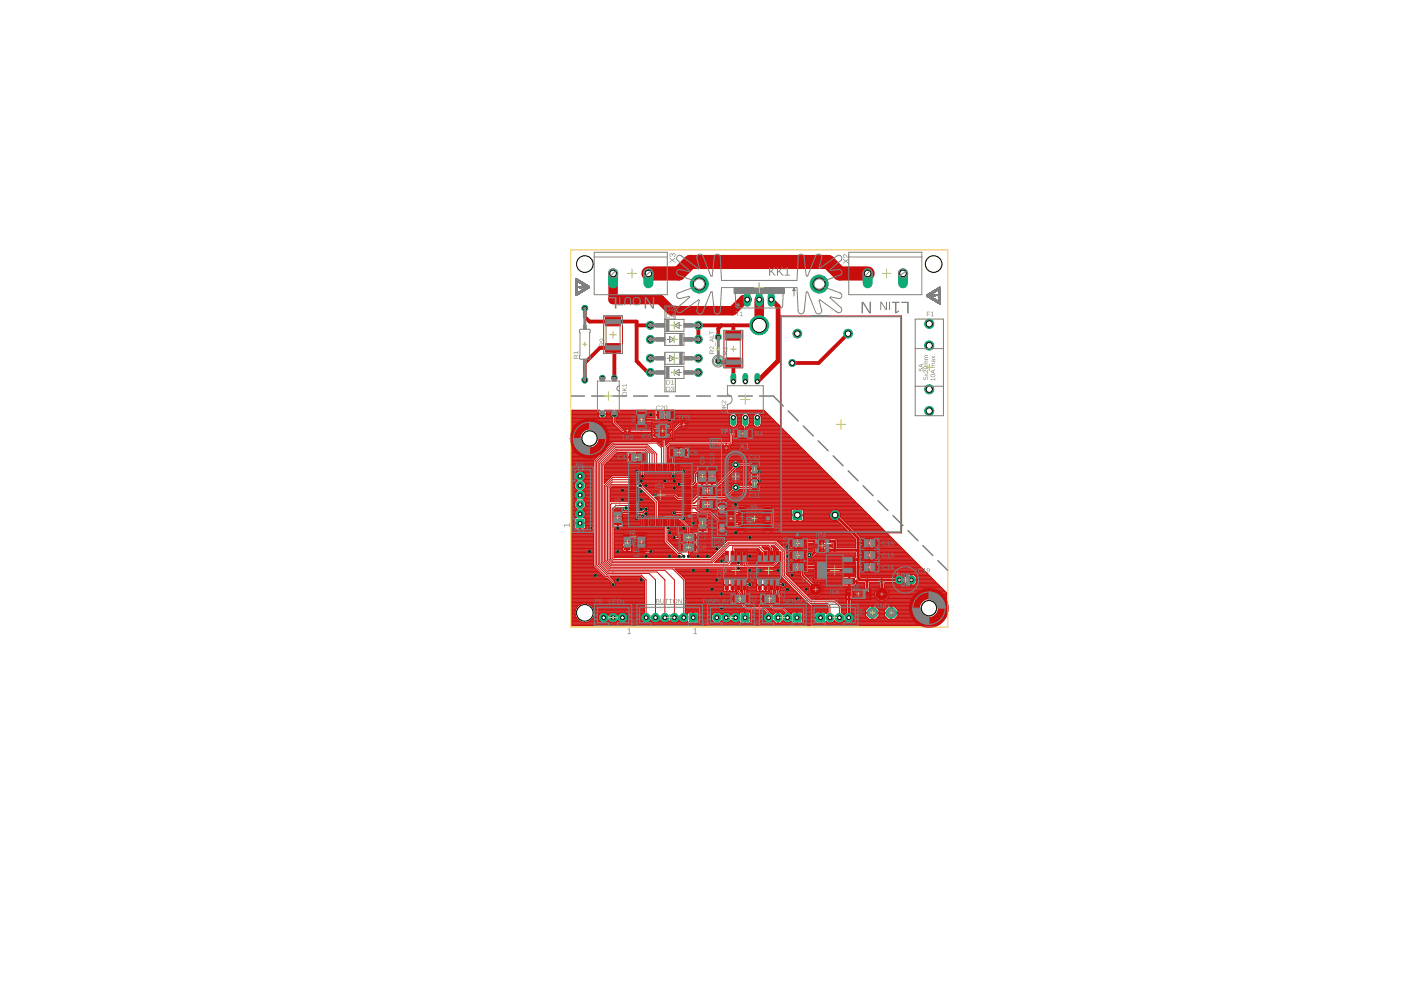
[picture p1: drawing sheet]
<svg xmlns="http://www.w3.org/2000/svg" width="297mm" height="210mm" viewBox="0 0 297 210" stroke-linecap="round" stroke-linejoin="round" font-family="sans-serif">
<g fill="#c90d0c" stroke="#c90d0c" stroke-width=".21">
<path d="M150.2 99.4h1.5v1.3h-1.5z"/>
<path d="M150.2 101.3h1.5v1.3h-1.5z"/>
<path d="M159.5 101.2h1v1.1h-1z"/>
<path d="M159.5 102.9h1v1.1h-1z"/>
<path d="M159.5 99.8h1v1.1h-1z"/>
<path d="M159.5 98.1h1v1.1h-1z"/>
<path d="M148.2 109.3h1.5v1.4h-1.5z"/>
<path d="M148.2 111.3h1.5v1.3h-1.5z"/>
<path d="M135.3 96.2h1.3v1.5h-1.3z"/>
<path d="M133.4 96.2h1.3v1.5h-1.3z"/>
<path d="M130.2 108.1h1.5v1.3h-1.5z"/>
<path d="M130.2 110h1.5v1.3h-1.5z"/>
<path d="M142.4 95.2h1.3v1.5h-1.3z"/>
<path d="M144.3 95.2h1.3v1.5h-1.3z"/>
<path d="M144.4 113.2h1.3v1.5h-1.3z"/>
<path d="M146.3 113.2h1.3v1.5h-1.3z"/>
<path d="M144.4 115.3h1.3v1.5h-1.3z"/>
<path d="M146.3 115.3h1.3v1.5h-1.3z"/>
<path d="M148.1 99.4h1.5v1.3h-1.5z"/>
<path d="M148.1 101.3h1.5v1.3h-1.5z"/>
<path d="M145 108.6h1.5v.3h-1.5z"/>
<path d="M145 108.1h1.5v.3h-1.5z"/>
<path d="M145 107.6h1.5v.3h-1.5z"/>
<path d="M145 107.1h1.5v.3h-1.5z"/>
<path d="M145 106.6h1.5v.2h-1.5z"/>
<path d="M145 106.1h1.5v.3h-1.5z"/>
<path d="M145 105.6h1.5v.3h-1.5z"/>
<path d="M145 105.1h1.5v.3h-1.5z"/>
<path d="M145 104.6h1.5v.3h-1.5z"/>
<path d="M145 104.1h1.5v.3h-1.5z"/>
<path d="M145 103.6h1.5v.3h-1.5z"/>
<path d="M145 103.1h1.5v.3h-1.5z"/>
<path d="M145 102.6h1.5v.2h-1.5z"/>
<path d="M145 102.1h1.5v.3h-1.5z"/>
<path d="M145 101.6h1.5v.3h-1.5z"/>
<path d="M145 101.1h1.5v.3h-1.5z"/>
<path d="M143.6 98.5h.3v1.5h-.3z"/>
<path d="M143.1 98.5h.3v1.5h-.3z"/>
<path d="M142.6 98.5h.3v1.5h-.3z"/>
<path d="M142.1 98.5h.3v1.5h-.3z"/>
<path d="M141.6 98.5h.3v1.5h-.3z"/>
<path d="M141.1 98.5h.3v1.5h-.3z"/>
<path d="M140.6 98.5h.3v1.5h-.3z"/>
<path d="M140.1 98.5h.3v1.5h-.3z"/>
<path d="M139.6 98.5h.3v1.5h-.3z"/>
<path d="M139.1 98.5h.3v1.5h-.3z"/>
<path d="M138.6 98.5h.3v1.5h-.3z"/>
<path d="M138.1 98.5h.3v1.5h-.3z"/>
<path d="M137.6 98.5h.3v1.5h-.3z"/>
<path d="M137.1 98.5h.3v1.5h-.3z"/>
<path d="M136.6 98.5h.3v1.5h-.3z"/>
<path d="M136.1 98.5h.3v1.5h-.3z"/>
<path d="M133.5 101.1h1.5v.3h-1.5z"/>
<path d="M133.5 101.6h1.5v.3h-1.5z"/>
<path d="M133.5 102.1h1.5v.3h-1.5z"/>
<path d="M133.5 102.6h1.5v.2h-1.5z"/>
<path d="M133.5 103.1h1.5v.3h-1.5z"/>
<path d="M133.5 103.6h1.5v.3h-1.5z"/>
<path d="M133.5 104.1h1.5v.3h-1.5z"/>
<path d="M133.5 104.6h1.5v.3h-1.5z"/>
<path d="M133.5 105.1h1.5v.3h-1.5z"/>
<path d="M133.5 105.6h1.5v.3h-1.5z"/>
<path d="M133.5 106.1h1.5v.3h-1.5z"/>
<path d="M133.5 106.6h1.5v.2h-1.5z"/>
<path d="M133.5 107.1h1.5v.3h-1.5z"/>
<path d="M133.5 107.6h1.5v.3h-1.5z"/>
<path d="M133.5 108.1h1.5v.3h-1.5z"/>
<path d="M133.5 108.6h1.5v.3h-1.5z"/>
<path d="M136.1 110h.3v1.4h-.3z"/>
<path d="M136.6 110h.3v1.4h-.3z"/>
<path d="M137.1 110h.3v1.4h-.3z"/>
<path d="M137.6 110h.3v1.4h-.3z"/>
<path d="M138.1 110h.3v1.4h-.3z"/>
<path d="M138.6 110h.3v1.4h-.3z"/>
<path d="M139.1 110h.3v1.4h-.3z"/>
<path d="M139.6 110h.3v1.4h-.3z"/>
<path d="M140.1 110h.3v1.4h-.3z"/>
<path d="M140.6 110h.3v1.4h-.3z"/>
<path d="M141.1 110h.3v1.4h-.3z"/>
<path d="M141.6 110h.3v1.4h-.3z"/>
<path d="M142.1 110h.3v1.4h-.3z"/>
<path d="M142.6 110h.3v1.4h-.3z"/>
<path d="M143.1 110h.3v1.4h-.3z"/>
<path d="M143.6 110h.3v1.4h-.3z"/>
<path d="M153.9 75.9h3.2v1.8h-3.2z"/>
<path d="M153.9 70.3h3.2v1.8h-3.2z"/>
<path d="M135.2 89.3h1.5v1.3h-1.5z"/>
<path d="M135.2 87.4h1.5v1.3h-1.5z"/>
<path d="M155.9 91.2h1.3v1.5h-1.3z"/>
<path d="M157.8 91.2h1.3v1.5h-1.3z"/>
<path d="M150.3 103.3h1.3v1.5h-1.3z"/>
<path d="M148.4 103.3h1.3v1.5h-1.3z"/>
<path d="M174.9 116.4h1.1v.6h-1.1z"/>
<path d="M174.9 115.4h1.1v.6h-1.1z"/>
<path d="M174.9 114.5h1.1v.6h-1.1z"/>
<path d="M172.6 114.5h1.2v.6h-1.2z"/>
<path d="M172.6 116.4h1.2v.6h-1.2z"/>
<path d="M182.8 117h1.3v1.4h-1.3z"/>
<path d="M184.7 117h1.3v1.4h-1.3z"/>
<path d="M182.8 119.5h1.3v1.5h-1.3z"/>
<path d="M184.7 119.5h1.3v1.5h-1.3z"/>
<path d="M169.5 114.4h1.3v1.5h-1.3z"/>
<path d="M167.6 114.4h1.3v1.5h-1.3z"/>
<path d="M169.5 117h1.3v1.4h-1.3z"/>
<path d="M167.6 117h1.3v1.4h-1.3z"/>
<path d="M169.5 119.5h1.3v1.5h-1.3z"/>
<path d="M167.6 119.5h1.3v1.5h-1.3z"/>
<path d="M128.4 72.9h3.2v1.8h-3.2z"/>
<path d="M128.4 67.3h3.2v1.8h-3.2z"/>
<path d="M182.8 114.4h1.3v1.5h-1.3z"/>
<path d="M184.7 114.4h1.3v1.5h-1.3z"/>
<path d="M138.7 90h1v.7h-1z"/>
<path d="M138.7 91h1v.7h-1z"/>
<path d="M138.7 91.9h1v.7h-1z"/>
<path d="M141.3 91.9h1v.7h-1z"/>
<path d="M141.3 90h1v.7h-1z"/>
<path d="M141.3 87.2h1.3v1.5h-1.3z"/>
<path d="M139.4 87.2h1.3v1.5h-1.3z"/>
<path d="M160.7 123h.7v2h-.7z"/>
<path d="M160.7 116.9h.7v2h-.7z"/>
<path d="M162 123h.7v2h-.7z"/>
<path d="M163.3 123h.6v2h-.6z"/>
<path d="M162 116.9h.7v2h-.7z"/>
<path d="M163.3 116.9h.6v2h-.6z"/>
<path d="M164.5 123h.7v2h-.7z"/>
<path d="M164.5 116.9h.7v2h-.7z"/>
<path d="M157.3 126.2h1.3v1.5h-1.3z"/>
<path d="M155.4 126.2h1.3v1.5h-1.3z"/>
<path d="M153.7 123h.7v2h-.7z"/>
<path d="M153.7 116.9h.7v2h-.7z"/>
<path d="M155 123h.7v2h-.7z"/>
<path d="M156.3 123h.7v2h-.7z"/>
<path d="M155 116.9h.7v2h-.7z"/>
<path d="M156.3 116.9h.7v2h-.7z"/>
<path d="M157.5 123h.7v2h-.7z"/>
<path d="M157.5 116.9h.7v2h-.7z"/>
<path d="M163.6 126.2h1.3v1.5h-1.3z"/>
<path d="M161.7 126.2h1.3v1.5h-1.3z"/>
<path d="M179.5 125.6h1.2v.7h-1.2z"/>
<path d="M183.2 125.6h1.2v.7h-1.2z"/>
<path d="M154.1 108.2h1.8v1h-1.8z"/>
<path d="M154.1 110.7h1.8v1h-1.8z"/>
<path d="M156.6 110.7h1.3v1.9h-1.3z"/>
<path d="M162.1 110.7h1.3v1.9h-1.3z"/>
<path d="M162.1 107.5h1.3v1.9h-1.3z"/>
<path d="M156.6 107.5h1.3v1.9h-1.3z"/>
<path d="M152.6 112.2h1v1.1h-1z"/>
<path d="M152.6 110.6h1v1.1h-1z"/>
<path d="M152.6 106.6h1v1.1h-1z"/>
<path d="M152.6 108.3h1v1.1h-1z"/>
<path d="M148.4 106.2h1.3v1.5h-1.3z"/>
<path d="M150.3 106.2h1.3v1.5h-1.3z"/>
<path d="M178.9 122.6h2.3v1.3h-2.3z"/>
<path d="M178.9 120.3h2.3v1.3h-2.3z"/>
<path d="M178.9 118h2.3v1.3h-2.3z"/>
<path d="M172.8 119.1h2.2v3.6h-2.2z"/>
<path d="M132.4 115.4h1.2v1.2h-1.2z"/>
<path d="M132.4 113.3h1.2v1.2h-1.2z"/>
<path d="M135.2 115.3h1.5v1.3h-1.5z"/>
<path d="M135.2 113.3h1.5v1.4h-1.5z"/>
</g>
<g fill="#c90d0c" stroke="#c90d0c" stroke-width=".21">
<circle cx="187" cy="125.9" r="1.27"/>
<circle cx="173" cy="124.9" r="1.27"/>
<circle cx="154" cy="95" r=".64"/>
<circle cx="133" cy="91.3" r=".64"/>
<circle cx="145" cy="90" r=".64"/>
</g>
<g fill="none" stroke="#c90d0c" stroke-width=".21">
<path d="M121.3 98.1h4.6M121.3 98h4.6M121.3 87.9h8.1M121.3 88.9h3M121.3 89h2.4M121.3 99.1h4.6M121.3 99.7h4.6M121.3 97h2.6M121.3 91.1h.1M121.3 90.6h.3M121.3 100h1.1M121.3 99.8h4.6"/>
<path d="M121.3 99.5h4.6M121.3 99.3h4.6M121.3 99h4.6M121.3 98.8h4.6M121.3 98.6h4.6M121.3 98.5h4.6M121.3 98.3h4.6M121.3 97.8h4.6M121.3 97.6h4.6M121.3 97.5h4.7M121.3 97.3h4.9M121.3 97.1h5"/>
<path d="M121.3 96.8h2.2M121.3 96.6h1.7M121.3 96.5h1.5M121.3 96.3h1.3M121.3 96.1h1M121.3 95.9h.8M121.3 95.8h.6M121.3 95.6h.5M121.3 95.4h.4M121.3 95.3h.3M121.3 95.1h.2M121.3 94.9h.1"/>
<path d="M121.3 90.9h.1M121.3 90.7h.2M121.3 90.4h.5M121.3 90.2h.6M121.3 90.1h.7M121.3 89.9h.9M121.3 89.7h1.1M121.3 89.6h1.4M121.3 89.4h1.6M121.3 89.2h2M121.3 88.7h8.6M121.3 88.6h5.9"/>
<path d="M121.3 88.4h5.7M121.3 88.2h5.6M121.3 88.1h5.5M121.3 87.7h6.3M121.3 87.5h5.5M121.3 87.4h5.6M121.3 87.2h5.7M121.3 87h5.8M121.9 95.8h.1M121.9 90.1h.1M121.9 90.1l-.6 1M121.9 95.8l-.6-1v37.9h73.8l-.2-.2"/>
<path d="M121.9 95.8l1 .8M122.9 96.6h.1M122.9 89.4h.1M122.9 89.4l-1 .7M122.9 96.6l1.2 .4M123.5 100h2.4M124.1 88.9h.1M124.1 88.9l-1.2 .5M124.1 97h.1M124.1 97l1.2 .1M125.3 88.8l1.2 .3M125.3 88.8h.1"/>
<path d="M125.3 88.8l-1.2 .1M125.3 97.1h.1M125.6 88.9h4.3M125.9 97.6v22.5l2.4 2.5h.5l.9 .9-.2 .7 .3 .2h.4l.3-.2v-.5l-.4-.7M126 97h.5M126 97.4l.1 .1M126.4 89h3.5M126.5 96.8v.1M126.5 96.8l.3-.1-.9 .9M126.5 89.1l1.1 .6M126.5 89.1h.1M126.5 96.8l-1.2 .3"/>
<path d="M126.6 96.8h.1M126.7 89.2h3.2M126.8 87.9v.2M126.8 88.1l.1 .1M126.9 88.2l.1 .2M127 89.4h2.9M127.1 87h.1h-5.9v4.1M127.1 87l-.3 .7h.8v1l-.6-.3M127.3 89.6h2.6M127.6 89.7h.1M127.6 89.7l.8 .9M127.6 89.7h2.3"/>
<path d="M127.6 88.6h.2M127.6 88.4h.2M127.6 88.2h.2M127.6 88.1h.2M127.8 89.9h2.3M127.8 87.7h1.6M127.9 90.1h2.4M128.1 90.2h2.3M128.1 98.7v3.8l1.7-1.6 3.6-.1M128.1 99.1h7.7M128.1 99.7h7.7M128.1 100h7.7"/>
<path d="M128.1 99.8h7.7M128.1 99.5h7.7M128.1 99.3h7.7M128.1 99h7.7M128.1 98.8h7.7M128.1 98.6h7.7M128.2 90.4h2.4M128.3 88.6h1.6M128.3 98.5h7.5M128.3 87h-.1h1.8a.83 .83 0 0 0-.6 .7 .83 .83 0 0 0 .5 .8v1.2M128.3 87l.3 .3M128.3 87h1.6"/>
<path d="M128.4 90.6h2.3M128.4 90.6h.1M128.4 90.6l.6 1.1M128.5 88.4h1.2M128.5 98.3h7.3M128.5 90.7h2.4M128.5 87.2h1.1M128.6 87.3l.1 .4h-.9v1l.7-.3M128.6 88.2l-.1 .2M128.6 90.9h2.5M128.6 88.2h.9M128.6 87.4h.9"/>
<path d="M128.6 88.1v.1M128.6 88.1h.9M128.7 98.1h7.1M128.7 91.1h2.6M128.7 87.5h.8M128.7 87.9l-.1 .2M128.7 94.8h.1M128.7 91.2h2.7M128.8 94.6h.1M128.8 91.4h2.8M128.8 98h4.3M128.8 94.4h.2"/>
<path d="M128.9 91.6h2.9M128.9 94.3h.3M129 91.7v.1M129 94.2l-.3 .6M129 94.2h.1M129 91.7l.2 1.3-.2 1.2M129 94.1h.4M129 91.8h3.2M129 97.8h4M129 91.9h3.4M129 93.9h.5M129 92.1h3.5"/>
<path d="M129 92.2h10.1v.8l-.6-.1M129 93.8h.7M129.1 93.6h11.3M129.1 93.4h11.3M129.1 92.4h9.3M129.1 93.3h11.3M129.1 92.6h9.3M129.1 92.8h9.3M129.1 92.9h9.4M129.1 93.1h11.3M129.2 97.6h3.8M129.3 97.5h3.7"/>
<path d="M129.5 97.3h3.5M129.7 93.8h.1M129.7 97.1h3.3M129.8 97h4.1M129.9 93.6l-1.2 1.2M129.9 89.7l1.9 2h.4l.6 .5M130 96.8h3M130.2 96.6h2.8M130.3 87.8v1.8l1.7 1.7h7.2M130.3 96.5h2.7M130.5 96.3h2.5M130.6 88.9h5.6l.2 .1h-5.8"/>
<path d="M130.6 89.4h4.4M130.6 89.2h4.4M130.6 88.7h4.4M130.6 88.6h4.4M130.6 87h8.5M130.7 96.1h2.3M130.7 89.6h4.3M130.8 88.4h4.2M130.8 95.9h2.3M130.8 89.7h4.2M130.9 87.2h4.2M131 88.2h4"/>
<path d="M131 87.4h4M131 89.9h4M131 88.1h4M131 87.5h4M131.1 87.9h3.9M131.1 87.7h3.9M131.2 90.1h3.8M131.3 90.2h3.7M131.5 90.4h3.5M131.7 90.6h.9M131.8 90.7h.6M132 90.9h.2"/>
<path d="M133.1 96.1l-.1 .8h.9v1.2l-.7-.1-.2-.2M133.2 95.9h-2.3l-2.8 2.8M133.2 95.9l-.1 .2M133.4 90.6h1.6M133.4 92.1h5M133.6 90.7h1.5M133.6 91.9h4.8M133.7 90.9h2M133.8 91.8h4.6M133.9 98h.2M133.9 97.8h.2M133.9 97.6h.2"/>
<path d="M133.9 97.5h.2M133.9 97.3h.2M133.9 97.1h.2M134.1 97h1M134.9 95.9l1.8 .1h-1.5l-.1 .1M134.9 95.9l.1 .2M134.9 98h.9v2.6M134.9 95.9h1.7M135 88.8l.1 .1M135 96.1v.1M135 97.8h.1M135 96.1h.1"/>
<path d="M135 97.1h-2v.7M135 96.9h-.9v1.2l.7-.1 .2-.2M135 97.6h.1M135 97.5h.1M135 97.3h.1M135 97.1h.1M135 96.8h.1M135 96.6h.1M135 96.5h.1M135 96.3h.1M135.1 96.1v1.7M135.1 97.8l.1 .1"/>
<path d="M136 89.9v1.4M136.3 90.9h2.2M136.7 99.2l.1 .1M136.7 99.5h.1M136.7 98.5h.1M136.7 99.3h.1M136.7 100h.1M136.7 98.3h.1M136.7 99.8h.1M136.7 99.7h.1M136.7 99.1l.1 .1M136.7 99h.1"/>
<path d="M136.7 98.8h.1M136.7 98.6l.1 .1M136.8 98.1l-.1 2.2M136.8 97.8v-1.7l.1 2h-.3v-.2l.3 .1M136.8 97.8l-.1 .1M136.8 97h.1M136.8 97.8h.1M136.8 97.6h.1M136.8 97.5h.1M136.8 97.3h.1M136.8 97.1h.1M136.8 96.8h.1"/>
<path d="M136.8 96.6h.1M136.8 96.5h.1M136.8 96.3h.1M136.9 90.7h1.6M136.9 87.2h2.1M137 87.9h2.9v.2h-.9v.5h-1.8l-.2-.2M137 88.4v-1.1l-.2-.2h-1.7l-.1 .2v1.5M137 90.6h1.5M137 90.4h1.5M137 90.2h1.5M137 90.1h1.5M137 89.9h1.5"/>
<path d="M137 89.7h4.6M137 89.6h4.5M137 88.4h2M137 88.2h2M137 88.1h2.9M137 87.7h2M137 87.5h2M137 87.4h2M137.1 88.6h1.9M137.2 99.2v-3.1l-.5-.5h-6l-2.9 2.9v20.7l1.4 1.4h13.4l2.4 2.4v8M137.7 99.2v-3.1l-.9-.9h-6.2l-3.1 3.2v20.9l1.6 1.6h11.9l2 2v8.1M138.2 99.2v-3l-1.2-1.3h-6.5l-3.4 3.3v21.3l1.8 1.8h10.4l1.7 1.7v8"/>
<path d="M138.4 91.9v.3M138.4 92.8v-.4h1.7l-.1 .4M138.4 92.8l.1 .1M138.5 90.9v-.9l.1-.2h1.2l.1 .2v.9M138.5 91.7h.1M138.5 91.7h-4.7l-.3 .4-.3 .1M138.5 91.7l-.1 .2M138.7 99.2v-3l-1.6-1.6h-6.8l-3.5 3.4v21.6l2 2h8.8l1.4 1.4v8M139 87.9l.1-.9h-8.6a.82 .82 0 0 1 .6 .7 .82 .82 0 0 1-.5 .8v1l1.5 1.5a.89 .89 0 0 1 .8-.5 .89 .89 0 0 1 .9 .5h1.9v-.2l-.7-.1v-1.5l.1-.2M139.1 92.9h.2M139.1 92.8h.2M139.1 92.6h.2"/>
<path d="M139.1 92.4h.2M139.2 99.2v-3l-2-1.9h-7.1l-3.6 3.6v21.8l2.2 2.2h7.3l1 1.1v8M139.5 93.8h.9M139.7 93.9h.7M139.8 94.1h.6M139.9 89.9h1.2M139.9 92.9h.5M139.9 90.9l.2 1M139.9 90.6h1.2M139.9 91.6h2.1M139.9 91.4h2.3M139.9 91.2h2.5"/>
<path d="M139.9 91.1h2.7M139.9 90.9h1.3M139.9 90.7h1.2M139.9 90.4h1.2M139.9 90.2h1.2M139.9 90.1h1.2M140 94.3h.4M140 91.8h1.2M140 92.8l-.1 .1M140 92.8h.5M140.1 91.9v.3M140.1 92.6h.6"/>
<path d="M140.1 92.4h.7M140.1 92.1h1M140.1 91.9h1M140.1 88.1h1M140.2 94.4h.2M140.2 99.2v-4.2l-1-1.1h-9.2l-3.8 3.9v22.2l2.3 2.2h.4l1.1 1.1v.7M140.3 94.6h.1M141 92.2h-1.7v.8l.6-.1M141 87h.1M141 87.2l-.1-.2h21.1l38.7 38.6v1.5l-.3-.5-.8-.9M141 88.6h.1M141 88.4h.1"/>
<path d="M141 88.2h.1M141 87.7h.1M141 87.5h.1M141 87.4h.1M141 87.2h.1M141.1 87.9h-1v.2h.9M141.1 94.3h.1M141.1 87.1v1.5M141.1 93.6h13.5M141.1 94.1h.3M141.1 93.9h.4M141.1 93.8h.6"/>
<path d="M141.1 93.4h13.5M141.1 93.3h13.5M141.1 93.1h13.5M141.2 87l-.1 .1M141.2 92.9h13.4M141.5 89.5h-4.5v1.2l-.7 .1v.2h2.2v-.1M141.5 89.5l.1 .3-.5 .2v.8l.1 .2h1.2l.1-.2-.1-1.2M141.5 89.5h.1M141.6 98.1h.7M141.6 98h.7M141.6 97.8h.7M141.6 97.6h.7"/>
<path d="M141.6 97.5h.7M141.6 97.3h.7M141.6 97.1h.7M141.6 96.8h.6M141.6 96.6h.6M141.6 96.5h.6M141.6 96.3h.6M141.6 96.1h.6M141.6 95.9h.6M141.6 95.8h.6M141.6 95.6h.6M141.6 95.4h.6"/>
<path d="M141.6 95.3h.6M141.6 95.1h.6M141.6 94.9h2.5M141.6 94.8h11.5M141.8 94.6h11.4M142 98.3h.1M142 94.4h11.3M142.4 89.7h1.5M142.4 90.9h.3M142.4 89.6h1.8M142.5 89.9h1.2M142.5 92.8h12.1"/>
<path d="M142.5 89h12.1M142.5 89l-.1 .6M142.5 92.2h12.1M142.5 90.6h.5M142.5 92.6h12.1M142.5 92.4h12.1M142.5 92.1h12.1M142.5 90.7h.4M142.5 90.4h.7M142.5 90.2h.9M142.5 90.1h1.1M142.5 89.4h1.8"/>
<path d="M142.5 89.2h2M142.6 91.9h12M142.7 87l.1 .1v1.7l-.4 .1 .1 .1M142.7 88.9h11.9M142.7 87h19.4M142.8 91.8h12M142.8 87.9h12.1M142.8 88.7h11.8M142.8 88.6h11.8M142.8 88.4h11.8M142.8 88.2h11.9M142.8 88.1h12"/>
<path d="M142.8 87.7h12.4M142.8 87.5h19.7M142.8 87.4h19.6M142.8 87.2h19.4M143 91.6h12.6M143.1 98h12.3M143.1 97.8h12.5M143.1 97.6h29.5M143.1 97.5h29.4M143.1 97.3h29.2M143.1 97.1h29M143.1 91.4h12.5"/>
<path d="M143.2 98.8h.1M143.2 99.5h.1M143.2 99.2l.1 .1M143.2 98.5h.1M143.2 100h.1M143.2 99.8h.1M143.2 99.7h.1M143.2 99.3h.1M143.2 99.1l.1 .1M143.2 99h.1M143.2 98.6l.1 .1M143.2 98.3h.1"/>
<path d="M143.3 98.1l-.1 2.2M143.3 91.2h12.3M143.4 98.1l.7 .3v1.7l-.1 .1M143.5 91.1h12.2M143.6 90.9h14.1M143.8 89.8v.1M143.8 90.7h.8M143.9 95.1h.1M143.9 95.1l-.1-.1h-1.5l-.1 .1v1.7l.1 .1M143.9 95.1v1.7l-.1 .1M143.9 96.8h.1M143.9 96.6h.1"/>
<path d="M143.9 96.5h.1M143.9 96.3h.1M143.9 96.1h.1M143.9 95.9h.9M143.9 95.8h.1M143.9 95.6h.1M143.9 95.4h.1M143.9 95.3h.1M143.9 96.8l.1 .1M144 90.6h.4M144 97l-.9-.1v1.2h12.1M144 98.3h11.2"/>
<path d="M144.1 94.9h.7v2.2l-.8-.2M144.1 94.9l-.2 .3M144.1 99.1h11.2M144.1 100h3.4M144.1 99.8h3.5M144.1 99.5h3.8M144.1 99.3h3.8M144.1 99h11.1M144.1 98.8h11.1M144.1 98.6h11M144.1 98.5h11M144.1 90.4h.1"/>
<path d="M144.3 90.4l-.1-.1-1.7 1.7v.7l-.1 .2h-1.1l-.2 .2M144.3 90.4a.87 .87 0 0 0 1.4 0M144.8 97h.2M144.8 96.8h.2M144.8 96.6h.2M144.8 96.5h.2M144.8 96.3h.2M144.8 96.1h.2M144.8 95.8h.2M144.8 95.6h.2M144.8 95.4h.2M144.8 95.3h.2"/>
<path d="M144.8 95.1h.2M144.8 94.9h.2M145 90h-.9l-2.3 2.3h-.4l-.7 .7v6.2M145 95.9h26M145.4 90.7h12.3M145.4 89.2h9.2M145.6 90.6h12.1M145.6 89.4h9M145.7 90.4a.87 .87 0 0 0-.3-1.2 .87 .87 0 0 0-1.2 .4h-.2l-2.1 2.1h-.7l-.1 .1v.4l-.7 .6v1.9l-1.1-1.1M145.7 90.4h9.3M145.8 89.6h8.8M145.8 94.9h-.8v2.2l.8-.1 .1-.9h-2"/>
<path d="M145.8 94.9l.1 .2M145.8 90.2h9M145.8 94.9h7.3M145.8 89.7h8.8M145.8 97h26.2M145.8 90.1h8.9M145.8 89.9h8.8M145.9 95.1v.8h-2M145.9 96.8h25.9M145.9 96.6h25.7M145.9 96.5h25.5M145.9 96.3h25.4"/>
<path d="M145.9 96.1h25.2M145.9 95.8h7.8M145.9 95.6h7.5M145.9 95.4h7.3M145.9 95.3h7.3M145.9 95.1h7.2M147.8 99.6l-.5 .6M148 99.1l-.1 .5-3.8 .1M149.7 99.1l.2 .5h.1l.1-.5M149.9 99.5h.1M149.9 99.3h.1M151.8 99.1l.2 .2v1.5l-.2 .1h-1.7l-.1-.5h-.1l-.2 .5h-1.7l-.1-.3-.1 .5 .3-.2h.7v.9h3.8"/>
<path d="M152 99.7h2.8M152 100h2.5M152 99.8h2.6M152 99.5h3M152 99.3h3.1M153.1 94.8l.3-.5h-11.3l-.5 .5v3.5h.7v-1.4l-.7 .1M153.1 94.8l.1 .7M153.2 95.5a.89 .89 0 0 0 1.5 0M154 94v1M154.2 95.8h16.6M154.5 95.6h16.1M154.6 91.9l.2-.2h.8v-.6l.2-.1h1.5l.1 .1v1.7l-.1 .1"/>
<path d="M154.6 91.9v1.7h-12.8l-.7 .8v-1.3M154.6 89.9l.2 .3M154.7 94.4h14.7M154.7 95.4h15.8M154.7 94.6h14.9M154.8 88.1l-.2 .2v1.6M154.8 88.1a.83 .83 0 0 1 1.4 0M154.8 90.2l.2 .2M154.8 95.3h15.5M154.8 94.8l-.1 .7M154.8 95.1h15.3M154.8 94.9h15.1"/>
<path d="M154.8 94.8h15M155 90.4l.3 .2M155.3 98.1a.79 .79 0 0 0 0 1l-3.2 3.3v-.4M155.3 94.1l-.2 .2M155.3 92.9h12.6M155.3 93.6h13.3M155.3 94.1h13.8M155.3 93.9h13.6M155.3 93.8h13.5M155.3 93.4h13.1M155.3 93.3h13M155.3 93.1h12.8"/>
<path d="M155.3 92.8h.3M155.3 92.6h.3M155.3 92.4h.3M155.5 100h3.6M155.7 99.8h3.4M155.7 87.7h2.1M155.8 92.9l-.2-.1v-.4h-.3v1.7M155.9 99.7h3.2M156 90.4h1.5M156 87.9h1.5M156 99.5h3.3M156.2 90.2h1.1"/>
<path d="M156.2 88.1l.1 .2v1.6M156.2 88.1h1.1M156.3 90.1h.9M156.3 88.2h.9M156.3 88.9h.9M156.3 89h.9M156.3 89.9l-.1 .3-.5 .4M156.3 99.3h3M156.3 89.9h.9M156.3 89.7h.9M156.3 89.6h.9M156.3 89.4h.9"/>
<path d="M156.3 89.2h.9M156.3 88.7h.9M156.3 88.6h.9M156.3 88.4h.9M156.4 97.8h16.4M156.5 92h-1.5v2h-13l-.8 .7v4.5M156.6 98h2.6M156.6 99.1h2.6M156.7 99h2.5M156.7 98.1h2.5M157.2 89.9l.1 .3M157.3 88.1l-.1 .2v1.6"/>
<path d="M157.3 88.1a.83 .83 0 0 1 1.4 0M157.3 90.2l.4 .3v.5M157.4 91.1h.2M157.4 92.2h.1M157.4 92.8h.1M157.4 92.6h.1M157.4 92.4h.1M157.4 92.1h.1M157.4 91.9h.1M157.4 91.8h.1M157.4 91.6h.1M157.4 91.4h.1"/>
<path d="M157.4 91.2h.1M157.7 91h.1M157.7 91l-.2 .1v1.7l.2 .1M158 88.5v3.1l.4 .4M158.3 87.7h2M158.3 90.6h7.3M158.3 90.9h7.6M158.3 90.7h7.4M158.5 90.4h1.5M158.6 87.9h1.4M158.7 90.2h1.2M158.7 88.1l.2 .2v1.6"/>
<path d="M158.7 88.1h1.2M158.8 90.1h1M158.8 88.2h1M158.9 89.9l-.6 .6v.5h.9l.1 .1v1.7l-.1 .1M158.9 88.9h.8M158.9 89h.8M158.9 89.9h.8M158.9 89.7h.8M158.9 89.6h.8M158.9 89.4h.8M158.9 89.2h.8M158.9 88.7h.8"/>
<path d="M158.9 88.6h.8M158.9 88.4h.8M159.2 98v.2h-2.5a.83 .83 0 0 0-1.4-.1M159.2 98l.2-.2h1.2l.1 .2M159.3 99.5l-.2 .7M159.3 91.1h6.8M159.3 92.2h8M159.3 92.8h8.5M159.3 92.6h8.3M159.3 92.4h8.1M159.3 92.1h7.8M159.3 91.9h7.6"/>
<path d="M159.3 91.8h7.5M159.3 91.6h7.3M159.3 91.4h7.1M159.3 91.2h6.9M159.4 99.4l-.1 .1M159.7 89.9l.2 .3M159.9 88.1a.83 .83 0 0 1 1.4 0M159.9 88.1l-.2 .2v1.6M159.9 90.2l.5 .4M159.9 99.4v3.2M159.9 99.7h.2M159.9 100h.2"/>
<path d="M159.9 99.8h.2M159.9 99.5h.2M160.1 99.4v3.2M160.5 99.4l.2 .1M160.6 99.4h-1.2l-.2-.5h-2.5l-4.9 4.8v1.2l-.1 .1M160.6 99.3h13.7M160.7 98.1h12.4M160.7 98h12.3M160.7 98v1.3l-.1 .1M160.7 99.1h13.5M160.7 99.5l.1 .1M160.7 99.5h13.8"/>
<path d="M160.7 99h13.3M160.7 98.8h13.1M160.7 98.6h13M160.7 98.5h12.8M160.7 98.3h12.6M160.8 99.7h13.8M160.8 99.6v.6M160.8 87.7h1.9M160.8 100h14.2M160.8 99.8h14M161.1 90.4h4.3M161.1 87.9h1.8"/>
<path d="M161.2 90.2h4M161.3 88.1l.1 .2v1.6M161.3 88.1h1.7M161.3 90.1h3.8M161.3 88.2h1.9M161.4 88.9h2.5M161.4 89h2.7M161.4 89.9l-.1 .3-.6 .4M161.4 89.9h3.5M161.4 89.7h3.3M161.4 89.6h3.2M161.4 89.4h3"/>
<path d="M161.4 89.2h2.8M161.4 88.7h2.3M161.4 88.6h2.2M161.4 88.4h2M169.3 94.3h-14.8l.3 .5M121.3 113.6h4.6M121.3 114.4h4.6M121.3 112.4h4.6M121.3 115.6h4.6M121.3 115.3h4.6M121.3 116.1h4.6M121.3 101.8h1.1"/>
<path d="M121.3 102h1M121.3 110.7h.5M121.3 109.6h.8M121.3 109.1h.6M121.3 111.8h.5M121.3 113.1h4.6M121.3 117h4.6M121.3 116.5h4.6M121.3 116.6h4.6M121.3 117.3h4.6M121.3 117.5h4.6M121.3 103h.6"/>
<path d="M121.3 116h4.6M121.3 119.7h4.6M121.3 110.4h.5M121.3 105.9h1.1M121.3 104.2h1M121.3 102.5h.6M121.3 105h.6M121.3 103.2h.6M121.3 102.3h.7M121.3 100.8h.6M121.3 102.2h.9M121.3 100.2h1"/>
<path d="M121.3 117.1h4.6M121.3 109.4h.6M121.3 106h1M121.3 109.2h.6M121.3 108.9h.6M121.3 111.9h.5M121.3 111.6h.5M121.3 112.8h4.6M121.3 107.2h.6M121.3 106.2h.8M121.3 118.7h4.6M121.3 108.1h1.1"/>
<path d="M121.3 117.8h4.6M121.3 119.5h4.6M121.3 119.2h4.6M121.3 116.3h4.6M121.3 114.3h4.6M121.3 110.9h1.6M121.3 120h4.6M121.3 119.8h4.6M121.3 119.3h4.6M121.3 119h4.6M121.3 118.8h4.6M121.3 118.5h4.6"/>
<path d="M121.3 118.3h4.6M121.3 118.2h4.6M121.3 118h4.6M121.3 117.6h4.6M121.3 116.8h4.6M121.3 115.8h4.6M121.3 115.5h4.6M121.3 115.1h4.6M121.3 115h4.6M121.3 114.8h4.6M121.3 114.6h4.6M121.3 114.1h4.6"/>
<path d="M121.3 113.9h4.6M121.3 113.8h4.6M121.3 113.4h4.6M121.3 113.3h4.6M121.3 112.9h4.6M121.3 112.6h4.6M121.3 112.3h4.6M121.3 112.1h.7M121.3 111.4h.5M121.3 111.3h.5M121.3 111.1h.5M121.3 110.6h.5"/>
<path d="M121.3 110.2h.5M121.3 110.1h.5M121.3 109.9h.6M121.3 108.7h.6M121.3 108.6h.6M121.3 108.4h.7M121.3 108.2h.9M121.3 107.9h1M121.3 107.7h.8M121.3 107.5h.7M121.3 107.4h.6M121.3 107.1h.6"/>
<path d="M121.3 106.9h.6M121.3 106.7h.6M121.3 106.6h.6M121.3 106.4h.7M121.3 105.7h.9M121.3 105.5h.8M121.3 105.4h.6M121.3 105.2h.6M121.3 104.9h.6M121.3 104.7h.6M121.3 104.5h.6M121.3 104.4h.8"/>
<path d="M121.3 104h1.1M121.3 103.9h1M121.3 103.7h.8M121.3 103.5h.6M121.3 103.4h.6M121.3 102.8h.6M121.3 102.7h.6M121.3 101.7h.9M121.3 101.5h.7M121.3 101.3h.6M121.3 101.2h.6M121.3 101h.6"/>
<path d="M121.3 100.7h.6M121.3 100.5h.6M121.3 100.3h.8M121.8 110.1v.7h1.1v1.3h-.8l-.3-.2M121.8 111.9v-.8h2.4v.8M121.9 102.5l.5-.6-.5-.5v-.9l.7-.6h.8l.7 .6v.9l-.6 .5 .6 .6M121.9 102.5v.9l.5 .6-.5 .5M121.9 109.4l.4 .4-1-.1M121.9 104.5v.9l.5 .5-.5 .6v.9l.5 .6-.5 .5v.9M122.1 109.8l-.3 .3M122.9 111.8h.2M122.9 111.9h.2"/>
<path d="M122.9 111.6h.2M122.9 112.1h.2M122.9 111.4h.2M122.9 111.3h.2M122.9 111.1h.2M123.1 110.9h2.8M123.5 104h2.4M123.6 105.9h2.3M123.6 108.1h2.3M123.6 101.8h2.3M123.7 102h2.2M123.7 106h2.2"/>
<path d="M123.7 107.9h2.2M123.7 100.2h2.2M123.7 103.9h2.2M123.7 104.2h2.2M123.7 105.7h2.2M123.8 108.2h2.1M123.8 101.7h2.1M123.8 102.2h2.1M123.8 106.2h2.1M123.8 107.7h2.1M123.8 100.3h2.1M123.9 109.8l.3 .3"/>
<path d="M123.9 103.7h2M123.9 109.6h2M123.9 104.4h2M123.9 105.5h2M123.9 108.4h2M124 101.5h1.9M124 102.3h1.9M124 112.1h1.9M124 107.5h1.9M124 106.4h1.9M124 100.5h1.9M124 109.4h1.9"/>
<path d="M124 103.5h1.9M124.1 109.1h1.8M124.1 105h1.8M124.1 100.8h1.8M124.1 109.2h1.8M124.1 108.9h1.8M124.1 104.5v.9l-.6 .5 .6 .6v.9l-.6 .6 .6 .5v.9l-.4 .4 2.2-.1M124.1 108.7h1.8M124.1 108.6h1.8M124.1 105.4h1.8M124.1 105.2h1.8M124.1 104.9h1.8"/>
<path d="M124.1 104.7h1.8M124.1 104.5h1.8M124.1 101.3h1.8M124.1 101.2h1.8M124.1 101h1.8M124.1 100.7h1.8M124.1 103h1.8M124.1 102.5h1.8M124.1 103.2h1.8M124.1 107.2h1.8M124.1 102.5v.9l-.6 .6 .6 .5M124.1 109.9h1.8"/>
<path d="M124.1 107.4h1.8M124.1 107.1h1.8M124.1 106.9h1.8M124.1 106.7h1.8M124.1 106.6h1.8M124.1 103.4h1.8M124.1 102.8h1.8M124.1 102.7h1.8M124.2 111.9h1.7M124.2 110.7h1.7M124.2 111.8h1.7M124.2 110.4h1.7"/>
<path d="M124.2 110.1v.7h-1.1v1.3h.8l.3-.2M124.2 111.6h1.7M124.2 111.4h1.7M124.2 111.3h1.7M124.2 111.1h1.7M124.2 110.6h1.7M124.2 110.2h1.7M124.2 110.1h1.7M128.1 101.8h.7M128.1 102h.5M128.1 102.3h.2M128.1 100.8h7.6"/>
<path d="M128.1 102.2h.4M128.1 100.2h7.7M128.1 101.7h.9M128.1 101.5h1M128.1 101.3h1.2M128.1 101.2h1.4M128.1 101h1.5M128.1 100.7h7.7M128.1 100.5h7.7M128.1 100.3h7.7M129.5 103.5l.4-.5h3.4v3.3l-3.8 .1zM129.5 105.9h3.8"/>
<path d="M129.5 104.2h3.8M129.5 106h3.8M129.5 106.2h3.8M129.5 106.4h.1M129.5 105.7h3.8M129.5 105.5h3.8M129.5 105.4h3.8M129.5 105.2h3.8M129.5 104.9h3.8M129.5 104.7h3.8M129.5 104.5h3.8M129.5 104.4h3.8"/>
<path d="M129.5 104h3.8M129.5 103.9h3.8M129.5 103.7h3.8M129.5 103.5h3.8M129.6 103.4h3.7M129.8 103.2h3.5M130.2 113.6h2M130.2 114.4h2M130.2 112.4h10.6M130.2 115.6h1.8M130.2 115.3h1.9M130.2 116.1h1.8"/>
<path d="M130.2 111.8h10.6M130.2 118.2v.1M130.2 113.1h2.1M130.2 117h6.3M130.2 116.5h1.8M130.2 116.6h1.8M130.2 117.3h7.4M130.2 117.5h13.2M130.2 116h2.7M130.2 117.1h6.5M130.2 111.9h10.6M130.2 112.8h10.6"/>
<path d="M130.2 117.8h14.1M130.2 116.3h1.8M130.2 114.3h2M130.2 118.2h14.2M130.2 118h14.2M130.2 117.6h13.4M130.2 116.8h1.9M130.2 115.8h1.8M130.2 115.5h1.8M130.2 115.1h2M130.2 115h10.7M130.2 114.8h4.8"/>
<path d="M130.2 114.6h2M130.2 114.1h2M130.2 113.9h2M130.2 113.8h2M130.2 113.4h2M130.2 113.3h2M130.2 112.9h10.6M130.2 112.6h10.6M130.2 112.3h10.6M130.2 112.1h10.6M130.6 107.7h1.5M130.7 107.6h1.4v.3l.4 .4h.5l.2-.2v.2h-1.2l-.2-.5h-1.3z"/>
<path d="M130.9 110.4h.2M130.9 111.6h.2M130.9 109.7h.2M130.9 110.9h.2M130.9 111.4h.2M130.9 111.3h.2M130.9 111.1h.2M130.9 110.2h.2M130.9 110.1h.2M130.9 109.9h.2M131.1 110.6h4.7M131.8 111.6h4.1"/>
<path d="M131.9 107.9h.2M132 109.4h3.7M132 109.2h3.7M132 108.1h.2M132 108.2h.4M132 109.7l-.2-.1h-.7v2h.7l.3-.2M132 109.7l.1 .2M132 109.7h3.8M132 111.4h3.8M132.1 115.3l-.1 .6h1.9v-.6M132.1 110.7v.7M132.1 110.4h3.7"/>
<path d="M132.1 110.9h3.7M132.1 111.3h3.7M132.1 111.1h3.7M132.1 110.2h3.7M132.1 110.1h3.7M132.1 109.9h3.7M132.1 116.8l-.1-.7h1.9v.6l-.3 .3M132.1 116.8l.2 .2M132.2 115.1h.7v1.9M132.2 115.1l-.1 .2M132.7 107.7h1.5M132.9 115.6h.2"/>
<path d="M132.9 115.3h.2M132.9 116.1h.2M132.9 116.5h.2M132.9 116.6h.2M132.9 116.3h.2M132.9 116.8h.2M132.9 115.8h.2M132.9 115.5h.2M132.9 115.1h.2M133 113.9l3 .1M133.1 116h1.9M133.1 108.2h.1"/>
<path d="M133.2 108.2h2.1M133.3 105h-3.8M133.3 104.5h.1M133.3 103.5h.1M133.3 104h.1M133.3 105.5h.1M133.3 106h.1M133.7 113.1h7.1M133.8 115.1h-.7v1.9M133.8 115.1l.1 .2M133.8 115.1h1.2M133.8 114.6h1.2"/>
<path d="M133.8 114.4h1.2M133.8 114.3h1.2M133.8 113.4h1.2M133.8 113.3h1.2M133.9 116.8h2.5M133.9 115.3h1.1M133.9 115.6h1.1M133.9 116.1h1.1M133.9 116.5h1.1M133.9 116.6h1.1M133.9 116.3h1.1M133.9 115.8h1.1"/>
<path d="M133.9 115.5h1.1M134.2 102.7h-4.4l-.7 .7v15.3l.7 .6h21.2l3.7-3.7h8.3l.6 .7v1.6M134.2 106.7h-4.5l-.2 .3v11.5l.4 .5h21l3.6-3.7h9.8l1.7 1.6v5.2l5.9 5.9h3.6l.5 .4v2.6M134.2 107.2h-3.6l-.8 .7v10.5l.2 .2h20.7l3.7-3.6h10l1.9 1.8v5.1l5.7 5.7h5l1 1v2.4M134.2 108.2h.1M134.2 102.2h-4.4l-1 1v15.6l.8 .8h24.7l1-1v-2.6h5.7l1.3 1.3v.6M134.2 101.2h-4.3l-1.8 1.8v16.1l1.3 1.2h27.2v.2M134.2 101.7h-4.3l-1.4 1.4v15.8l1 1.1h34.5l.9-1v-1.1M134.2 101.7h.1M135 113.3v.3h-1.2l-.1-.5h-1.4l-.1 .1v1.4M135.1 100.8l.1 .2 .1 1.5M135.1 113.1l-.1 .2"/>
<path d="M135.2 106.4v-3.1l.3 .2h.2l3.1 3.1v3.1h-2.1l.1-.5M135.2 101.5h.1M135.2 104.5h.1M135.2 106.4l.1 1.9h.8l.7-.9h.4l.3 .3v.5l-1 .8 .3 .2M135.2 101.8h9.6M135.2 105.5h.1M135.2 105.9h2.9M135.2 104.2h1.2M135.2 105h2M135.2 106h3M135.2 106.2h3.2M135.2 106h.1"/>
<path d="M135.2 104h.1M135.2 103.5h.1M135.2 105.7h2.7M135.2 105.5h2.5M135.2 105.4h2.4M135.2 105.2h2.2M135.2 104.9h1.9M135.2 104.7h1.7M135.2 104.5h1.5M135.2 104.4h1.3M135.2 104h1M135.2 103.9h.8"/>
<path d="M135.2 103.7h.7M135.2 103.5h.3M135.2 103.4h.1M135.2 102.7h.1M135.2 101.7h9.6M135.2 101.5h9.6M135.2 101.3h.7M135.2 101.2h.5M135.2 101h.5M135.2 106.4h3.4M135.3 102.5h.1M135.3 102.5l-.1 .2 .3-.3h.5l.3 .3v.3l2.2 2.2v-.4l.3-.3 4.3 .1 .8 .7h.9l-.1-1.8"/>
<path d="M135.3 102h9.5M135.3 102.3h8.4M135.3 102.2h9.5M135.3 107.2h3.5M135.3 107.7h1.2M135.3 107.5h1.3M135.3 107.4h3.5M135.3 107.1h3.5M135.3 106.9h3.5M135.3 106.7h3.5M135.3 106.6h3.4M135.3 107.9h1.2"/>
<path d="M135.3 108.1h1.1M135.3 108.2h.9M135.7 109.6h-5.5h.7v.9h1.2v-.6M135.7 109.2l.2-.1h-3.9l-.2 .5M135.7 109.2v.5l.2 .2M135.7 101.2l.3 .3h.4l.3-.3M135.7 103l3.5 3.5v4.2M135.8 110.7h-4.9v.9h-.7v6.6M135.8 109.9v1.6l.2 .2h3M135.8 109.9h.1M135.8 100.6l-.1 .6M136 115.9l1 1h1"/>
<path d="M136.1 102.5h7.4M136.2 102.7h7.3M136.2 109.5v1.2M136.3 102.8h7.2M136.4 103h7.2M136.5 111.7h.1M136.5 103.2h11.7M136.5 101.3h5.9M136.6 108.9h2.2M136.6 109.1h2.2M136.6 100.5h5.7M136.6 100.3h5.7"/>
<path d="M136.6 100.7h5.7M136.7 103.4h7.9M136.7 100.8h5.5M136.7 101.2h5.5M136.7 101h5.5M136.7 108.7h2.1M136.7 100.2h.1M136.8 109.6h2M136.8 109.4h2M136.8 109.2h2M136.8 113.1l.2 .2M136.8 103.5h7.9"/>
<path d="M136.9 108.6h1.9M136.9 115.1h4.2l2.3 2.4M136.9 114.8h3.9M137 113.6h3.8M137 114.4h3.8M137 113.3v1.4l-.2 .2h-1.7l-.1-.2v-.5h-1.2l-.1 .5h-1.4l-.1-.1M137 115.6h4.5M137 115.3h4.2M137 116.1h5M137 116.5h5.4M137 116h4.9M137 116.3h5.2"/>
<path d="M137 114.3h3.8M137 115.8h4.7M137 115.5h4.4M137 114.6h3.8M137 114.1h3.8M137 113.9h3.8M137 113.8h3.8M137 113.4h3.8M137 113.3h3.8M137 111.7h.1M137 109.7h.1M137 103.7h7.8"/>
<path d="M137.2 103.9h7.6M137.3 108.4h1.5M137.3 107.5h1.5M137.4 104h7.4M137.5 108.2h1.3M137.5 111.7h.1M137.5 100.2h.1M137.5 109.7h.1M137.5 108.1h1.3M137.5 107.9h1.3M137.5 107.7h1.3M137.5 104.2h7.3"/>
<path d="M137.6 117.3l.2 .2M137.7 104.4h7.1M137.8 116.5l-.2 .1h-.5l-.1-.1v-1.3l-.2-.2h-1.7l-.1 .2v1.4l.1 .2h1.3l.4 .5M137.9 104.5h.8M138 111.7h.1M138 100.2h.1M138 109.7h.1M138 104.7h.6M138.2 116.5l.3 .3v.4M138.2 104.9h.3M138.3 117.3h4.9M138.3 116.6h4.3"/>
<path d="M138.4 105h.1M138.5 111.7h.1M138.5 117h4.4M138.5 117.2l-.3 .3M138.5 100.2h.1M138.5 117.1h4.6M138.5 109.7h.1M138.5 116.8h4.2M138.9 105.5h4.1M139 100.2h.1M139 105.7h4.2M139.2 105.9h4.2"/>
<path d="M139.2 104.5h5.6M139.3 105.4h3.6M139.4 106l5.4 .1v2.2l-2-.1-.3 .3v.4M139.5 100.2h.1M139.5 111.7h1.3v3.2l.3 .3M139.5 106.2h5.3M139.6 109.6h1.1M139.6 109.1h3M139.6 109.4h8.2M139.6 109.2h8.1M139.6 108.9h2.9M139.6 107.2h5.2"/>
<path d="M139.6 108.1h5.2M139.6 108.7h2.9M139.6 108.6h2.9M139.6 108.4h3M139.6 108.2h3.1M139.6 107.9h5.2M139.6 107.7h5.2M139.6 107.5h5.2M139.6 107.4h5.2M139.6 107.1h5.2M139.6 106.9h5.2M139.6 106.7h5.2"/>
<path d="M139.6 106.6h5.2M139.6 106.4h5.2M140 111.7h.1M140 100.2h.1M140 109.7h.1M140.5 109.7h.1M140.5 111.7h.1M140.5 100.2h.1M140.7 110.7v-.7l.3-.3h3l2 2v6.3M141 100.2h.1M141.2 110.7v4l2.6 2.6h.6l.6 .7M141.5 100.2h.1"/>
<path d="M141.6 113.6h1M141.6 114.4h2.5M141.6 113.1h1.8M141.6 112.8h1.8M141.6 114.3h1M141.6 114.1h.9M141.6 113.9h.9M141.6 113.8h.9M141.6 113.4h1.8M141.6 113.3h1.8M141.6 112.9h1.8M141.6 112.6h1.8"/>
<path d="M141.7 114.6h2.4M141.7 112h.1M141.7 110.7v1.3M141.8 114.8h2.3M142 100.2h.1M142 115h2.7M142.1 112.3h1.3M142.2 115.1h2.1M142.2 111.8v.4l-.3 .2M142.2 111.8l-.1-.1 .8 .1M142.2 111.8h.7M142.2 111.9h1.2"/>
<path d="M142.2 112.1h1.2M142.2 101.2l.3 .3h.4l.3-.3M142.3 100.6v-.4h-5.1l-.6 .1 .1 .9M142.3 115.3h1.8M142.3 100.6l-.1 .6M142.5 108.9l.3 .3M142.5 111.7h.1M142.5 113.7v.5l.3 .2M142.5 115.5h1.6M142.7 115.6h1.4M142.9 115.8h1.2M142.9 111.8h.5v1.8l-.6-.1-.3 .2"/>
<path d="M143 116h1.1M143 101.3h1.8M143.1 100.6l.1 .6M143.1 100.5h4M143.1 100.3h4M143.1 100.7h4M143.2 114.4l.9-.1v.5M143.2 116.1h.9M143.2 109.2l.1-.1h4.2l.5 .5M143.2 100.8h3.9M143.2 101.2h1.6M143.2 101h1.6"/>
<path d="M143.2 111.4h.1M143.2 111.6h.1M143.2 111.8h.1M143.2 111.3h.1M143.2 111.1h.1M143.2 110.9h.1M143.2 108.2h1.6M143.2 100.2h.1M143.3 110.8l-.1 1M143.3 104.7h1.5M143.4 112.4h-1.8v2.2l2.4 2.3h.2l-.1-1.7 .6-.1v-.2l-.6-.1M143.4 116.3h.7"/>
<path d="M143.4 117.5h.1M143.4 117.5l.3 .3h.5l.3 .4h-14.3M143.4 104.9h1.4M143.5 102.5v.4l.3 .3M143.5 116.5h.6M143.6 106.1l-.8-.8-4 .2 .8 .8v3.4h.9l.3-.3M143.7 116.6h.4M143.7 105.2h1.1M143.8 102.2l-.3 .3M143.9 116.8h.2M144.1 113.6h.1M144.1 112.4h1.5"/>
<path d="M144.1 110.7h.4M144.1 111.8h1.4M144.1 110.4h.1M144.1 109.4l2 2M144.1 111.9h1.5M144.1 111.6h1.3M144.1 112.8h1.5M144.1 110.9h.6M144.1 113.4h.1M144.1 113.3h.1M144.1 112.9h1.5M144.1 112.6h1.5"/>
<path d="M144.1 112.3h1.5M144.1 112.1h1.5M144.1 111.4h1.1M144.1 111.3h.9M144.1 111.1h.8M144.1 110.6h.3M144.2 113.1l.1-.1h1.3v-1.1l-1.5-1.6v3.3M144.2 103.2l.4-.1 .1 .4M144.3 109.6h3.7M144.4 109.7h3.6M144.6 109.9h3.4M144.8 105h-1.2"/>
<path d="M144.8 101.5h.1M144.8 102h.1M144.8 104h.1M144.8 104.5h.1M144.8 107.5h.1M144.8 107h.1M144.8 106.5h.1M144.8 107.9v.1M144.8 110.1h3.2M144.9 100.8l-.1 .2v1.3l-.6-.1M144.9 110.2h3.1M145.1 110.4h2.9"/>
<path d="M145.3 110.6h2.7M145.5 110.7h2.5M145.6 110.9h2.5M145.7 103.2h.1M145.8 111.1h2.1M146 111.3h1.9M146.1 111.4l.2 .2v1.3h.5v1h1.1v-.7l-.2-.3h-.7v4.3M146.1 111.4h1.8M146.3 112.4h1.6M146.3 111.8h1.6M146.3 117.3h5.2M146.3 117.5h5"/>
<path d="M146.3 111.9h2.6M146.3 111.6h1.6M146.3 112.8h1.6M146.3 112.6h1.6M146.3 112.3h1.6M146.3 112.1h1.6M146.4 117.6h4.8M146.5 117.8h4.5M146.5 118.2h4.1M146.5 118h4.3M146.7 102h.4M146.7 105.5h.1"/>
<path d="M146.7 105h.1M146.7 104.5h.1M146.7 104h.1M146.7 101.5h.1M146.7 101.8h.4M146.7 103.9v.1M146.7 104.2h1.4M146.7 105h.8M146.7 102.2h.3M146.7 105.7h.2M146.7 105.5h.3M146.7 105.4h.5"/>
<path d="M146.7 105.2h.6M146.7 104.9h1M146.7 104.7h1.1M146.7 104.5h1.3M146.7 104.4h1.4M146.7 104h1.4M146.7 103.9h1.4M146.7 103.7h1.4M146.7 101.7h.4M146.7 101.5h.4M146.7 101.3h.4M146.7 101.2h.4"/>
<path d="M146.7 101h.4M146.8 103.5h1.3M146.8 103.5l-.1 2.3 1.4-1.4v-1.2l.2-.1h1.5l.1 .1v1.7l-.1 .1M146.8 103.4h1.3M146.8 113.6h.2M146.8 114.4h.2M146.8 115.6h.2M146.8 115.3h.2M146.8 113.1h.2M146.8 117h.2M146.8 116.5h.2M146.8 116.6h.2"/>
<path d="M146.8 116.3h.2M146.8 114.3h.2M146.8 116.8h.2M146.8 115.8h.2M146.8 115.5h.2M146.8 115.1h.2M146.8 115h.2M146.8 114.8h.2M146.8 114.6h.2M146.8 114.1h.2M146.8 113.8h.2M146.8 113.4h.2"/>
<path d="M146.8 113.3h.2M146.8 112.9h.2M147 116.1h5.7M147 113.9h34M147.2 103h4.2M147.3 100.2l-.2 .2v1.7l-.3 .2h-.1v-1.3l-.1-.2M147.3 100.2h-3.6l-.6 .1v.3M147.4 102.8h.5M147.6 102.7h.2M147.7 117.1h4M147.7 117.1l.2-.2v-.7h-1.1v1M147.7 102.5h.1"/>
<path d="M147.7 117.1l-1.4 .1 .2 1M147.8 115h.1M147.8 115l.1-.3v-.7h-1.1v2h6M147.8 115l.1 .3v.7M147.8 112.9h4.4M147.8 100.8h.2M147.8 115h6M147.8 101h.1M147.9 112.6v-.6h2.2v.6M147.9 112.6v.2M147.9 115.1h5.8M147.9 107.7h.2"/>
<path d="M147.9 100.7h.1M147.9 117h3.9M147.9 113.1h4.3M147.9 102.8l-.1-.4-.7 .7h-.3v.4M147.9 114.8h6.1M147.9 113.6h4.4M147.9 114.4h19.4M147.9 111l.3-.1h1.7l.2 .3v.6h-2.2zM147.9 115.6h5.3M147.9 115.3h5.6M147.9 116.5h4.4M147.9 116.6h4.2"/>
<path d="M147.9 116.3h4.6M147.9 114.3h19.4M147.9 116.8h4.1M147.9 115.8h5.1M147.9 115.5h5.4M147.9 114.6h6.3M147.9 114.1h19.6M147.9 113.8h33M147.9 113.4h4.3M147.9 113.3h4.3M148 109.6v1.1M148 110.7l.1 .2h1.7l.1-.2"/>
<path d="M148 107.9h.2M148.2 108.1h3.6M148.6 109.1h1.9M148.6 105.9h32.3M148.6 105.8l-.1 .2h1.3l.1 .1v1.7l-.1 .1h-1.5l-.2-.3h-.4l.6 .6h2.4l2.1 2.1h.9l.1 .4M148.8 102.5h.2M148.8 102.3h.2M148.8 102.2h.2M148.8 102.8h.2M148.8 102.7h.2M148.8 101.7h.2M148.8 101.5h.2"/>
<path d="M148.8 101.3h.2M148.8 101.2h.2M148.8 101h.2M148.9 112.4h.2M148.9 111.8h.2M148.9 111.6h.2M148.9 112.8h.2M148.9 110.9v2l-1-.1M148.9 112.6h.2M148.9 112.3h.2M148.9 112.1h.2M148.9 111.4h.2"/>
<path d="M148.9 111.3h.2M148.9 111.1h.2M149.1 110.9v2l.9-.1M149.1 111.9h3.3M149.8 100.8h.3M149.8 107.9h.3M149.8 102.8l-.8 .1v-2h.7l.2 .2 .3-.2h.7v2l-.9-.1M149.8 102.8h.2M149.8 106h.3M149.8 110.9h2.6M149.9 103.2h.2M149.9 101h.1"/>
<path d="M149.9 100.7h.1M149.9 100.5h.1M149.9 104.2h.2M149.9 107.2h.2M149.9 106.2h.2M149.9 107.7h.2M149.9 107.5h.2M149.9 107.4h.2M149.9 107.1h.2M149.9 106.9h.2M149.9 106.7h.2M149.9 106.6h.2"/>
<path d="M149.9 106.4h.2M149.9 104.9h.2M149.9 104.7h.2M149.9 104.5h.2M149.9 104.4h.2M149.9 104h.2M149.9 103.9h.2M149.9 103.7h.2M149.9 103.5h.2M149.9 103.4h.2M149.9 109.2h.8M149.9 110.7h2.3"/>
<path d="M149.9 109.6h1.1M149.9 110.4h1.9M149.9 109.4h.9M149.9 110.7v-1.4l-.1-.2h-1.2l-.2-.2h2l2 2M149.9 109.7h1.3M149.9 110.6h2.1M149.9 110.2h1.8M149.9 110.1h1.6M149.9 109.9h1.4M150 112.8h3M150 111.1h2.4M150.1 112.4h2.1"/>
<path d="M150.1 111.8h2.3M150.1 112.6l-.1 .2M150.1 111.6h2.3M150.1 112.6h2.1M150.1 112.3h2.1M150.1 112.1h2.2M150.1 111.4h2.3M150.1 111.3h2.3M150.7 108.2h1.3M150.9 102.5h.2M150.9 102.3h.2M150.9 102.2h.2"/>
<path d="M150.9 102.8h.2M150.9 102.7h.2M150.9 101.7h.2M150.9 101.5h.2M150.9 101.3h.2M150.9 101.2h.2M150.9 101h.2M150.9 108.4h1.2M151.1 108.6h1.2M151.2 108.7h1.2M151.4 108.9h1M151.5 119.2l2-2v1.8l.7 .1-.1 .1z"/>
<path d="M151.6 109.1h.8M151.6 119.2h2.6M151.7 106h29.3M151.7 109.2h.7M151.8 119h1.7M151.8 104.2h2.8M151.8 106.2h29.4M151.8 106.9h.4M151.8 106.7h.4M151.8 106.6h.4M151.8 106.4h.5M151.8 104.9h2.1"/>
<path d="M151.8 104.7h2.3M151.8 104.5h2.5M151.8 104.4h2.7M151.8 104h3M151.8 103.9h3.2M151.8 103.7h3.3M151.8 107.1h1.2M151.9 100.8h1.7M151.9 109.4h.5M151.9 118.8h1.6M152 100.2h2.3M152 101h1.5"/>
<path d="M152 100.7h1.8M152 100.5h2M152 100.3h2.1M152 103.5h3.1M152 107.2h30.2M152.1 101.1l-.2-.2h-.8v2h.4l-.1 .2h-1.2l-.1 .1v1.7l.1 .1M152.1 101.1v.7M152.1 101.2h1.2M152.1 109.6h15.7M152.1 102.3h.1M152.1 102.2h.2M152.1 118.7h1.4"/>
<path d="M152.1 101.7h.7M152.1 101.5h.9M152.1 101.3h1M152.2 103.4h2.9M152.2 107.4h.1M152.2 107.2v.2l-.4-.4v-.9l-.1-.1h-1.5l-.1 .1v1.7l.1 .1h1.5l.7 .7v.9l.1 .1M152.2 113.4v-.5h1.7v.5M152.3 109.7h15.5M152.3 118.5h1.2M152.3 103.2h2.9M152.4 111.8l.1 .1h1.2l.1-.1M152.4 110.9v.9"/>
<path d="M152.4 109.9h15.4M152.4 118.3h1.1M152.4 102h-3.6v.9l-.9-.1M152.4 111.9l-.1 .2M152.5 103h2.7M152.5 106.2l-.2 .2-.1 .6h1.7v-.6l-.3-.2M152.5 111.9h-.1M152.6 110.1h15.2M152.6 118.2h.9M152.7 102.8h2.6M152.7 110.2h15.1M152.8 118h.7"/>
<path d="M152.8 108h.9l.1 .2M152.8 108h.1M152.8 102.7h2.7M152.9 117.8h.6M153 113.6h.2M153 112.4h.2M153 113.1h.2M153 111.9v1.8h-.6l-.2-.3M153 111.9h.2M153 106.2v1.8M153 113.4h.2M153 113.3h.2"/>
<path d="M153 112.9h.2M153 112.6h.2M153 112.3h.2M153 112.1h.2M153 107.9h.2M153 107.7h.2M153 107.5h.2M153 107.4h.2M153 106.9h.2M153 106.7h.2M153 106.6h.2M153 106.4h.2"/>
<path d="M153 102.5h6.2M153.1 117.6h.4M153.2 102.3h5.9M153.2 112.8h26.7M153.2 106.2v1.8M153.2 111.9v1.8h.5l.2-.3M153.2 107.1h28.9M153.3 117.5h.2M153.4 102.2h5.7M153.4 117.3h.1M153.5 102h5.6M153.6 111.9h.1"/>
<path d="M153.7 101.8h23.1M153.7 108.1h.2M153.7 111.9l.2 .2v.6h-1.7l.1-.6M153.7 111.9h2.6M153.8 110.4h14.1M153.8 110.7h.1M153.8 109.1h.1M153.8 111.8h.1M153.8 108.3h.1M153.8 111.5l.2 .4M153.8 109.4h.1M153.8 109.2h.1"/>
<path d="M153.8 111.5h.1M153.8 111.6h.1M153.8 110.6h.1M153.8 108.2h.1M153.8 113.6h26.9M153.8 109.3l.2 .1h2l.1-.3h.2l.2 .5M153.8 109.1l-.1 .5M153.8 107.9h2.5M153.9 101.7h6M153.9 112.1h2.4M153.9 106.4h27.5M153.9 112.4h2.4"/>
<path d="M153.9 113.1h26.3M153.9 107.7l-.3 .3M153.9 107.2v.5M153.9 113.4h26.6M153.9 113.3h26.5M153.9 112.9h26.1M153.9 112.6h2.4M153.9 112.3h2.4M153.9 107.7h2.4M153.9 107.5h2.4M153.9 107.4h2.4M153.9 106.9h28"/>
<path d="M153.9 106.7h27.8M153.9 106.6h27.6M154 114.8l-3.5 3.4h-4.1h.1M154 114.8l.2-.2h10.4l.2 .2M154 114.8h.1M154 101.5h5.1M154.2 105.7h26.5M154.2 101.3h4.9M154.3 105.5h26.2M154.3 101.2h4.8M154.5 105.4h25.9M154.5 101h4.7"/>
<path d="M154.7 100.8h4.4M154.7 105.2h25.5M154.9 105h25.1M154.9 100.7h4.2M155 119.5h1.1M155 104.9h24.9M155 100.5h4.1M155.1 103.2l.1 .4-1.5 1.5h-5.2l5.3-.1M155.2 119.3h.9M155.2 104.7h24.5M155.2 100.3h4.7M155.3 104.5h24.2"/>
<path d="M155.4 100.2h19.8M155.5 102.7l-.4 .5M155.5 104.4h23.9M155.7 104.2h23.5M155.7 116.5h5.2M155.8 104.2l-1.7 1.6M155.8 102.5l-.3 .2M155.8 119.2h.3M155.9 116.6h5.2l-.3-.2h-5.1v.2l.3 .1v2.3M156 117h.1M156 117.3h.1M156 117.5h.1"/>
<path d="M156 119l-.2 .2h-.5l-.4 .4h1.2v-.5M156 111.9l.1-.3h.2v1l.2 .2M156 117.1h.1M156 118.7h.1M156 117.8h.1M156 119h.1M156 118.8h.1M156 118.5h.1M156 118.3h.1M156 118.2h.1M156 118h.1M156 117.6h.1"/>
<path d="M156 116.8h.1M156 109.4h.3M156 108.1h.3M156.1 119v.1M156.1 110.6h.2M156.1 110.7h.2M156.1 111.8h.2M156.1 109.2h.2M156.1 108.2h.2M156.1 102.5l.6 .5h2.5l.2-.4h1.2M156.2 116.6l-.1 .2v2.2M156.3 110.6v.2h-.2l-.1-.3h-2l-.2 .1"/>
<path d="M156.5 102.7h2.8M156.5 107.2l-.2 .2v.9h-.2l-.1-.3h-2l-.2 .3M156.5 110.4l-.2 .2M156.5 104h2.7M156.6 117.9v1.5M156.6 102.8h2.6M156.7 103.9h2.5M157 116.6l.2 .2v2.2M157.1 119.5h.4M157.1 119.2h.4M157.1 119.3h.4M157.2 117h.1"/>
<path d="M157.2 117.3h.1M157.2 117.5h.1M157.2 119l-.1 .1M157.2 117.1h.1M157.2 118.7h.1M157.2 117.8h.1M157.2 119h.1M157.2 118.8h.1M157.2 118.5h.1M157.2 118.3h.1M157.2 118.2h.1M157.2 118h.1"/>
<path d="M157.2 117.6h.1M157.2 116.8h.1M157.3 119l.2 .1v.5h-.5l.1-.5M157.5 116.6l-.2 .2v2.2M157.9 117.9v2.1M158 107.2l.1 .2v2.1l-.1 .1M158 110.4l.1 .2M158.1 112.4h3.7M158.1 110.7h3.7M158.1 109.1h3.7M158.1 111.8h3.7M158.1 110.6v2l-.1 .2"/>
<path d="M158.1 109.4h3.7M158.1 109.2h3.7M158.1 108.9h3.7M158.1 111.9h3.7M158.1 111.6h3.7M158.1 108.1h3.7M158.1 110.9h3.7M158.1 112.6h3.7M158.1 112.3h3.7M158.1 112.1h3.7M158.1 111.4h3.7M158.1 111.3h3.7"/>
<path d="M158.1 111.1h3.7M158.1 110.6h3.7M158.1 108.7h3.7M158.1 108.6h3.7M158.1 108.4h3.7M158.1 108.2h3.7M158.1 107.9h3.7M158.1 107.7h3.7M158.1 107.5h3.7M158.1 107.4h3.7M158.2 119.5h5.8M158.2 119.2h3.6"/>
<path d="M158.2 119.3h5.9M158.3 116.6l.1 .2v2.2M158.4 117h2.1M158.4 117.3h2.1M158.4 117.5h2.1M158.4 119l-.2 .1v.5h5.6l.5-.6M158.4 117.1h2.1M158.4 118.7h2.1M158.4 117.8h2.1M158.4 119h2.1M158.4 118.8h2.1M158.4 118.5h2.1"/>
<path d="M158.4 118.3h2.1M158.4 118.2h2.1M158.4 118h2.1M158.4 117.6h2.1M158.4 116.8h2.1M159.1 101.1v.5h1.7v-.5M159.1 101.8v.5l.3 .3M159.2 101l-.1-.6h1.7v.6M159.2 101h.1M159.2 101l-.1 .1M159.2 104.1v-.3h-2.5l-.6 .4M159.2 104.1l.2 .1"/>
<path d="M159.9 102h.2M159.9 102.5h.2M159.9 102.3h.2M159.9 100.8h.2M159.9 102.2h.2M159.9 101.5h.2M159.9 101.3h.2M159.9 101.2h.2M159.9 101h.2M159.9 100.7h.2M159.9 100.5h.2M160.1 101.7h16.6"/>
<path d="M160.1 100.3h15.2M160.5 119l.1 .1h.9l.1-.1M160.6 102.6l.1 .2v1.3M160.6 102.7h17.1M160.6 116.6l-.1 .2v2.2M160.7 103h17.3M160.7 104.1l-.1 .1M160.7 103.2h17.5M160.7 104h18.3M160.7 103.9h18.2M160.7 103.7h18M160.7 103.5h17.8"/>
<path d="M160.7 103.4h17.7M160.7 102.8h17.1M160.7 102.5h16.8M160.8 101h.1M160.8 101v.1M160.8 101h15.2M160.8 102h16.2M160.8 102.3h16.6M160.8 100.8h15M160.8 102.2h16.4M160.8 101.8v.6l-.3 .2M160.8 101.5h15.7"/>
<path d="M160.8 101.3h15.5M160.8 101.2h15.4M160.8 100.7h14.9M160.8 100.5h14.7M161.6 117.3h.1M161.6 117.5h.1M161.6 119v-1.8l.1 1.8M161.6 118.7h.1M161.6 117.8h.1M161.6 119h.1M161.6 118.8h.1M161.6 118.5h.1"/>
<path d="M161.6 118.3h.1M161.6 118.2h.1M161.6 118h.1M161.6 117.6h.1M161.7 116.1h1.3M161.7 119l.2 .2h.9l.2-.2M161.8 110.6v2l.2 .2M161.9 116.3h1.3M162 107.2l-.2 .2v2.1l.2 .1M162 110.4l-.2 .2M162.1 116.5h1.2M162.8 119.2h1.5"/>
<path d="M162.9 116.6h.4v-.2l-.5-.4h-1.3l.7 .6h.6l.2 .1v2.3M163 117h.1M163 117.3h.1M163 117.5h.1M163 117.1h.1M163 118.7h.1M163 117.8h.1M163 119h.1M163 118.8h.1M163 118.5h.1M163 118.3h.1M163 118.2h.1"/>
<path d="M163 118h.1M163 117.6h.1M163 116.8h.1M163 119l.2 .1h.8l.2-.1M163.2 116.6l-.2 .2v2.2M163.5 107.2l.1 .2v2.1l-.1 .1M163.5 110.4l.1 .2M163.5 115.7h.6l1 .9h-1.2v-.5zM163.6 112.4h15.9M163.6 110.7h14.2M163.6 109.1h4.2M163.6 111.8h15.3"/>
<path d="M163.6 109.4h4.2M163.6 109.2h5.4M163.6 108.9h4.2M163.6 111.9h15.4M163.6 111.6h15.1M163.6 110.6v2l-.1 .2M163.6 108.1h4.3M163.6 110.9h14.4M163.6 115.8h.6M163.6 112.6h16.1M163.6 112.3h15.7M163.6 112.1h15.6"/>
<path d="M163.6 111.4h14.9M163.6 111.3h14.8M163.6 111.1h14.6M163.6 110.6h14.1M163.6 108.7h4.2M163.6 108.6h4.2M163.6 108.4h4.2M163.6 108.2h4.2M163.6 107.9h19.3M163.6 107.7h19.1M163.6 107.5h19M163.6 107.4h18.8"/>
<path d="M163.8 116h.6M163.9 116.1h.7M163.9 116.5h1M163.9 116.3h.8M164 116.6l.2 .2v2.2M164.2 117h.1M164.2 117.3h.1M164.2 117.5h.1M164.2 117.1h.1M164.2 118.7h.1M164.2 117.8h.1M164.2 119h.1"/>
<path d="M164.2 118.8h.1M164.2 118.5h.1M164.2 118.3h.1M164.2 118.2h.1M164.2 118h.1M164.2 117.6h.1M164.2 116.8h.1M164.4 120h1.2M164.4 116.6l-.1 .2v2.2M164.5 119.8h1.1M164.7 114.6h2.6M164.7 119.7h.9"/>
<path d="M164.8 114.8h2.5M164.8 114.8l1.7 1.6M164.9 119.5h.7M165 115h2.3M165.1 119.3h.5M165.2 115.1h3M165.2 119.2h.4M165.3 115.3h4M165.4 117.3h.2M165.4 117.5h.2M165.4 119l-1.3 1.3h-7M165.4 117.1h.2"/>
<path d="M165.4 118.7h.2M165.4 117.8h.2M165.4 119h.2M165.4 118.8h.2M165.4 118.5h.2M165.4 118.3h.2M165.4 118.2h.2M165.4 118h.2M165.4 117.6h.2M165.5 115.5h1.8M165.6 117.1l-.2-.1v2M165.6 117.1v5.1l6.1 6.2"/>
<path d="M165.7 115.6h1.6M165.8 115.8h1.5M166 116h1.3M166.2 116.1h1.1M166.3 116.3h6M166.5 116.4l.2 .2v5.2l5.4 5.4h7.4M166.5 116.4h.1M166.5 116.5h5.8M166.7 116.6h.8M166.7 117h.6M166.7 117.3h.6M166.7 117.5h.6"/>
<path d="M166.7 119.7h.6M166.7 117.1h.6M166.7 118.7h.6M166.7 117.8h2.6M166.7 119.5h.6M166.7 119.2h3M166.7 120h.6M166.7 119.8h.6M166.7 119.3h.6M166.7 119h3M166.7 118.8h3M166.7 118.5h.6"/>
<path d="M166.7 118.3h.6M166.7 118.2h.6M166.7 118h.6M166.7 117.6h1.5M166.7 116.8h.6M167.3 115.3v.7M167.3 117.8v.9M167.3 119.5v.7M167.3 116v.1M167.3 114.3v.8h2M167.3 114.3l.3-.2h.6v2.2M167.3 119.3v.2"/>
<path d="M167.3 116.1l.3 .2M167.5 116.6h1.6M167.5 116.6l-.2 .2v.8h2M167.6 119.1l-.3 .2M167.8 108.2v.9h2.5v-.9M167.9 108.1l1.1-.2v2.6l-1.1-.1M167.9 108.1l-.1 .1M167.9 110.4l-.1-1.1h2.5l-.1 1.1M168.2 114.4h.2M168.2 115.6h.2M168.2 116.1h.2M168.2 117h.2"/>
<path d="M168.2 117.3h.2M168.2 117.5h.2M168.2 116h.2M168.2 119.7h.2M168.2 117.1h.2M168.2 118.7h.2M168.2 119.5h.2M168.2 116.6v2.2l-.9-.1M168.2 119.1v2.2M168.2 114.3h.2M168.2 120h.2M168.2 119.8h.2"/>
<path d="M168.2 119.3h.2M168.2 118.5h.2M168.2 118.3h.2M168.2 118.2h.2M168.2 118h.2M168.2 116.8h.2M168.2 115.8h.2M168.2 115.5h.2M168.2 115h.2M168.2 114.8h.2M168.2 114.6h.2M168.2 114.1h.2"/>
<path d="M168.4 116.6v2.2h.7l.2-.3M168.4 119.1v2.2M168.4 117.6h.9M168.4 115.1h.9M169 109.6h.2M169 109.1h.2M169 110.4h.2M169 109.4h.2M169 108.9h.2M169 109.7h.2M169 108.1h.2M169 110.2h.2"/>
<path d="M169 110.1h.2M169 109.9h.2M169 108.7h.2M169 108.6h.2M169 108.4h.2M169 108.2h.2M169 119.1l.3 .4M169.1 116.6h3.2M169.1 116.6l.1 .2M169.1 114.1h12.1M169.2 109.2h6.7M169.2 116.1h.2"/>
<path d="M169.2 118.7h.5v.6l-.4 .1v1.7l.5 .1v.9l1.9 2M169.2 119.3h.2M169.2 114.3l-.2-.2h-.6v2.2M169.2 116.8l.1 .1M169.2 114.3l.1 .1M169.2 114.3h.2M169.2 116.8h.2M169.3 115.5h.1M169.3 118.3h.1M169.3 120h.1M169.3 114.8h.1M169.3 119.7h.1"/>
<path d="M169.3 116l-.3 .3M169.3 119.8h.1M169.3 118.2h.1M169.3 118h.1M169.3 117.5h.1M169.3 117.3h.1M169.3 117.1v.1M169.3 117h.1M169.3 116h.1M169.3 115.8h.1M169.3 115.6v.1M169.3 115h.1"/>
<path d="M169.3 114.6h.1M169.3 114.4v.1M170.2 110.4h7.3M170.2 108.1h12.9M170.3 108.1l-1.1-.2v2.6l1-.1M170.3 108.1v.1M170.3 109.6h5.7M170.3 109.1h5.6M170.3 109.4h5.6M170.3 108.9h5.6M170.3 109.7h5.7M170.3 110.2h6.2"/>
<path d="M170.3 110.1h6M170.3 109.9h5.8M170.3 108.7h5.7M170.3 108.6h5.8M170.3 108.4h6M170.3 108.2h6.1M170.7 119.2h1.9M170.7 119h1.9M170.7 118.8h8M170.9 116.1h3.6M171 119.3h1.6M171 116.8h1.3"/>
<path d="M171 115.6l4.4 .1-.9 .1v.3M171 115.3h3.5M171 117h1.1M171 116h3.5M171 119.7h1.6M171 117.1h.2M171 119.5h1.6M171 118.5h7.7M171 118.3h.3M171 115.8h3.5M171 115.5h3.5M171.2 118.2l-.3 .5"/>
<path d="M171.2 118.2v.1M171.2 117.1l-.2 .1-.1-.5h-1.5l-.1 .2v1.7l.1 .1M171.9 118.3h6.8M172.3 116.3v.5l-.4 .3h-.7M172.4 118.2h6.3M172.5 115.3h-1.5l-.1 .9h-1.5l-.1-.2v-1.7l.1-.1h4.4l.2 .2v.8l-.2 .1M172.5 116.1l-.2 .2M172.6 118h6.1M172.8 117.8h8.6M172.9 117.6h8.5M173.1 117.5h8.3M173.2 117.3h8.2"/>
<path d="M173.8 116.1l.2 .2M173.9 114.3h.8M173.9 117.1h.8M174 114.4h.6M174 116.3v.8l-.2 .1h-.4l-1.1 1-.6 .2-.5-.1M174 117h.6M174 116.5h.6M174 116.6h.6M174 116.3h.6M174 116.8h.6M174 115.1h.6M174 115h.6"/>
<path d="M174 114.8h.6M174 114.6h.6M174.5 115.3v.4M174.5 116.1l.1 .2M174.6 116.3l.2 .9h6.6v.9l-.1-.3M174.6 115.1l-.1 .2M175.1 119h3.6M175.2 119.7h6.2M175.2 119.5h6.2M175.2 119.2h3.5M175.2 120h6.2M175.2 119.8h6.2"/>
<path d="M175.2 119.3h3.5M176.1 108.6a1.16 1.16 0 0 0 0 1.3 1.16 1.16 0 0 0 1.3 .4l4 4v1.8h-3.9v-1.5l-.3-.4h-2.4l-.2 .2v.7M176.4 116h.1M176.4 115.8h.1M176.4 115.5h.1M176.4 115.6l-.9 .2h.9v.3v-.8v.4M176.8 108.1l-.7 .5M177.2 114.3h4.2M177.3 108.1l.7 .5M177.4 114.4h4M177.5 115.6h3.9M177.5 115.3h3.9"/>
<path d="M177.5 116h3.9M177.5 115.8h3.9M177.5 115.5h3.9M177.5 115.1h3.9M177.5 115h3.9M177.5 114.8h3.9M177.5 114.6h3.9M177.7 108.2h5.5M177.9 108.4h5.5M178 108.6l.2 .4v.6M178 108.6h5.6M178.1 108.7h5.6"/>
<path d="M178.2 109.6h6.4M178.2 108.9h5.7M178.2 109.6l4 4M178.2 109.1h5.9M178.2 109.4h6.2M178.2 109.2h6M178.3 109.7h6.4M178.5 109.9h6.4M178.7 110.1h6.4M178.7 118.7h-8v.6l.3 .1v.3h1.6l.1-.8h2.4l.1 .2v1.3h3.5l.2-.3h2.4l.1 .1v1.5l-.1 .1h-2.4l-.2-.3h-3.5v1.4M178.7 119.3l.2 .2M178.8 110.2h6.5"/>
<path d="M178.9 117.8l-.2 .1v1.4M179 110.4h6.4M179.2 110.6h6.4M179.3 110.7h6.5M179.5 110.9h6.4M179.7 111.1h6.4M179.8 111.3h6.5M180 111.4h6.4M180.2 111.6h6.4M180.3 111.8h6.5M180.5 111.9h6.4M180.7 112.1h6.4"/>
<path d="M180.8 112.3h6.5M181 112.4h6.4M181.2 112.6h6.4M181.4 112.8h6.4M181.4 119.3v-.1v3.2l-1.2-.1v1.9h1.1M181.4 119.3l-.1 .2M181.4 119.3h.1M181.4 118h.1M181.5 112.9h6.4M181.7 113.1h6.4M181.9 113.3h6.4M182 113.4h6.4"/>
<path d="M182.2 113.6h6.4M182.2 113.6l.3 .3v.8l.2-.5h1.5l.1 .1v1.7l-.1 .2h-1.5l-.2-.5v1.5l.2-.5h1.5l.1 .2v1.7l-.1 .1M182.4 113.8h6.4M182.5 114.4h.1M182.5 116.1h.2M182.5 117h.1M182.5 116.5h9M182.5 116.6h2.1M182.5 116h.1M182.5 119.7h.1M182.5 117.1h.1M182.5 118.7h1.9"/>
<path d="M182.5 119.5h.1M182.5 119.2h11.7M182.5 116.3h8.8M182.5 114.3h.1M182.5 119.3h.1M182.5 119h11.5M182.5 118.8h11.3M182.5 118.5h.1M182.5 118.3h.1M182.5 116.8h.1M182.5 115.8h.1M182.5 114.6h.1"/>
<path d="M182.5 114.1h2M182.5 113.9h6.5M182.7 118.7l-.2-.5v1.6l.2-.5h1.5l.1 .1v1.7l-.1 .1h-1.5l-.2-.5v1.7h7.3a1.04 1.04 0 0 1 1.5-.3 1.04 1.04 0 0 1 .3 1.4M184.2 116.1h.2M184.2 119.3h.2M184.2 116.8h.2M184.3 114.3h.1M184.3 118h.1M184.3 114.8h.1M184.3 118.3h.1M184.3 117.8h8.5M184.3 118.5l.1 .2"/>
<path d="M184.3 114.6h.1M184.3 119.7h.1M184.3 120h.1M184.3 119.8h.1M184.3 118.5h.1M184.3 118.2h.1M184.3 117.6h.9M184.3 117.5h.1M184.3 117.3h.1M184.3 117.1v.1M184.3 117h.1M184.3 115.8h.1"/>
<path d="M184.3 115.6v.1M184.3 115.5h.1M184.3 115.1h.9M184.3 115h.1M184.3 114.4v.1M184.3 116l.1 .1M184.4 114.3l.2-.2h.6v2.2M184.4 116.8l-.1 .1M184.4 114.3l-.1 .1M184.4 119.3l-.1 .2M184.4 116.1l.2 .2M184.6 116.6h1.5"/>
<path d="M184.6 116.6l-.2 .2M184.6 119.1l-.2 .2M185.2 114.4h.2M185.2 115.6h.2M185.2 116.1h.2M185.2 117h.2M185.2 117.3h.2M185.2 117.5h.2M185.2 116h.2M185.2 119.7h.2M185.2 117.1h.2M185.2 118.7h.2"/>
<path d="M185.2 119.5h.2M185.2 116.6v2.2l-.8-.1M185.2 119.1v2.2M185.2 114.3h.2M185.2 120h.2M185.2 119.8h.2M185.2 119.3h.2M185.2 118.5h.2M185.2 118.3h.2M185.2 118.2h.2M185.2 118h.2M185.2 116.8h.2"/>
<path d="M185.2 115.8h.2M185.2 115.5h.2M185.2 115h.2M185.2 114.8h.2M185.2 114.6h.2M185.2 114.1h.2M185.4 116.6v2.2l.9-.1v-.9M185.4 119.1v2.2M185.4 117.6h7.3M185.4 115.1h4.7M186 119.1l.3 .4M186.1 116.6h5.5"/>
<path d="M186.1 116.6l.2 .2M186.1 114.1h3M186.3 116.1h4.8M186.3 116.1l-.3 .2M186.3 118.7h7.4M186.3 119.3h8M186.3 116.8h5.5M186.3 114.3v.8h-2M186.3 114.3l-.3-.2h-.6v2.2M186.3 116.8v.8h-2M186.3 114.3h3M186.3 114.4h3.2"/>
<path d="M186.3 115.6h4.3M186.3 117h5.7M186.3 117.3h6M186.3 117.5h6.2M186.3 116h4.7M186.3 119.7h8.4M186.3 117.1h5.9M186.3 119.5h8.2M186.3 115.3v.7M186.3 119.5v.7M186.3 116v.1M186.3 120h8.7"/>
<path d="M186.3 119.8h8.5M186.3 118.5h7.2M186.3 118.3h7M186.3 118.2h6.8M186.3 118h6.7M186.3 115.8h4.5M186.3 115.5h4.2M186.3 115h3.6M186.3 114.8h3.5M186.3 114.6h3.3M190.3 115.3h-6M121.3 129.8h.6"/>
<path d="M121.3 121h5.5M121.3 128.4h1.3M121.3 132.1h24.7M121.3 125.4h15.4M121.3 127.2h15.4M121.3 130.1h.6M121.3 131.4h1.3M121.3 127.1h15.4M121.3 128.1h1.9M121.3 124.4h8.4M121.3 123.5h8.4M121.3 122.9h7.7"/>
<path d="M121.3 123h7.9M121.3 123.2h8.1M121.3 123.4h8.2M121.3 127.4h15.4M121.3 121.3h5.8M121.3 120.2h4.6M121.3 127.9h15.4M121.3 132.6h73.7M121.3 132.4h73.4M121.3 132.3h73.2M121.3 131.9h2.1M121.3 131.8h1.7"/>
<path d="M121.3 131.6h1.4M121.3 131.3h1.1M121.3 131.1h.9M121.3 130.9h.9M121.3 130.8h.8M121.3 130.6h.7M121.3 130.4h.7M121.3 130.3h.6M121.3 129.9h.6M121.3 129.6h.6M121.3 129.4h.7M121.3 129.2h.8"/>
<path d="M121.3 129.1h.8M121.3 128.9h.9M121.3 128.7h1M121.3 128.6h1.2M121.3 128.2h1.5M121.3 127.7h15.4M121.3 127.6h15.4M121.3 126.9h15.4M121.3 126.7h15.4M121.3 126.6h15.4M121.3 126.4h15.4M121.3 126.2h15.4"/>
<path d="M121.3 126h15.4M121.3 125.9h15.4M121.3 125.7h15.4M121.3 125.5h15.4M121.3 125.2h15.4M121.3 125.1h15.4M121.3 124.9h15.4M121.3 124.7h15.4M121.3 124.5h15.4M121.3 124.2h8.2M121.3 124h8.2M121.3 123.9h8.2"/>
<path d="M121.3 123.7h8.2M121.3 122.7h7.6M121.3 122.5h7M121.3 122.3h6.8M121.3 122.2h6.7M121.3 122h6.5M121.3 121.9h6.3M121.3 121.7h6.1M121.3 121.5h6M121.3 121.2h5.6M121.3 120.8h5.3M121.3 120.7h5.1"/>
<path d="M121.3 120.5h5M121.3 120.3h4.8M123.6 127.9a2.08 2.08 0 0 0-1.3 3.2 2.08 2.08 0 0 0 3.4 0M124.4 127.9a2.07 2.07 0 0 1 1.3 3.2M124.5 131.9h3M124.8 128.1h11.9M124.9 131.8h2.4M125.2 128.2h11.5M125.2 131.6h1.9M125.3 128.4h11.4M125.4 131.4h1.6M125.5 128.6h11.2"/>
<path d="M125.6 131.3h1.3M125.7 128.7h11M125.7 131.1h1.2M125.8 128.9h10.9M125.8 130.9h1.1M125.8 129.1h10.9M125.9 130.8h1M125.9 129.2h10.8M125.9 130.6h1M126 129.4h10.7M126 130.4h1M126 129.8h10.7"/>
<path d="M126 130.1h1.3M126 130.3h1.2M126 129.9h1.5M126 129.6h10.7M128.5 129.9h1M128.5 131.9h1M128.6 130.1h.7M128.7 131.8h.6M128.8 130.3h.4M128.8 131.6h.3M129 130.4h.1M129 130.5l-.6-.6h-.8l-.7 .6v.9l.7 .6h.8l.6-.6 .5 .6h.9l.6-.6 .6 .6h.8l.7-.6v-.9l-.7-.6h-.8l-.6 .6"/>
<path d="M129 130.5l.5-.6h.9l.6 .6M129.5 122.3h6.4M129.6 122.5h6.5M129.8 122.7h6.4M130 122.9h6.4M130.1 123l-.8-.8h6.5l.9 .9v6.8l-.8 .6v.9l.6 .6h.9l.6-.6 .5 .6h.9l.6-.6 .5 .6h.9l.6-.6 .5 .6h.9l.6-.6 .5 .6h.9l.4-.3v.2M130.1 123h6.5M130.3 124.4h6.4M130.3 123.5h6.4M130.3 123.2h6.4M130.3 123.4h6.4M130.4 124.2h6.3"/>
<path d="M130.4 123.7h6.3M130.5 129.9h1M130.5 124h6.2M130.5 123.9h6.2M130.5 131.9h1M130.6 130.1h.7M130.7 131.8h.6M130.8 130.3h.4M130.8 131.6h.3M131 130.4h.1M132.5 129.9h4M132.5 131.9h4"/>
<path d="M132.6 130.1h3.7M132.7 131.8h3.6M132.8 130.3h3.4M132.8 131.6h3.3M133 130.4h3M133 131.4h3M133.1 131.3h2.8M133.1 131.1h2.8M133.1 130.9h2.8M133.1 130.8h2.8M133.1 130.6h2.8M137.5 131.9h1"/>
<path d="M137.7 131.8h.6M137.8 131.6h.3M139.5 131.9h1M139.7 131.8h.6M139.8 131.6h.3M141.5 131.9h1M141.7 131.8h.6M141.8 131.6h.3M143.2 120.7h12.9M143.3 120.8h12.9M143.5 121h22.1M143.5 131.9h1"/>
<path d="M143.7 131.8h.6M143.7 121.2h21.9M143.8 121.3h21.8M143.8 131.6h.3M144 121.5h21.6M144.2 121.7h21.4M144.3 121.9h21.3M144.5 122h21.1M144.7 122.2h20.9M144.8 122.3h20.9M145 122.5h20.9M145.2 122.7h8.4"/>
<path d="M145.3 127.1l10.8-.1v1.1M145.3 129.8h17M145.3 128.4h11.9M145.3 125.4h8.3M145.3 127.2h9.7M145.3 128.1h11.6M145.3 124.4h8.1M145.3 123.5h8.1M145.3 122.9h8.1M145.3 123h8.1M145.3 123.2h8.1M145.3 123.4h8.1"/>
<path d="M145.3 127.4h9.7M145.3 127.9h9.8M145.3 129.6h16.8M145.3 129.4h16.7M145.3 129.2h12.7M145.3 129.1h12.6M145.3 128.9h12.4M145.3 128.7h12.2M145.3 128.6h12.1M145.3 128.2h11.7M145.3 127.7h9.7M145.3 127.6h9.7"/>
<path d="M145.3 126.9h10.6M145.3 126.7h9.7M145.3 126.6h9.7M145.3 126.4h9.7M145.3 126.2h9.7M145.3 126h9.7M145.3 125.9h9.9M145.3 125.7h11.1M145.3 125.5h11M145.3 125.2h8.1M145.3 125.1h8.1M145.3 124.9h8.1"/>
<path d="M145.3 124.7h8.1M145.3 124.5h8.1M145.3 124.2h8.1M145.3 124h8.7M145.3 123.9h8.1M145.3 123.7h8.1M145.5 129.9h.3M145.5 131.9h.3M145.6 130.1h.2M145.7 131.8h.1M145.8 131.9l.3 .2h.8v-1.1h1.3l-.1 .9M146.1 129.8l-.3 .3"/>
<path d="M146.9 129.8v1.1h1.3v-.8M146.9 132.1h.2M146.9 130.1h.2M146.9 131.4h.2M146.9 131.9h.2M146.9 131.8h.2M146.9 131.6h.2M146.9 131.3h.2M146.9 131.1h.2M146.9 130.8h.2M146.9 130.6h.2M146.9 130.4h.2"/>
<path d="M146.9 130.3h.2M146.9 129.9h.2M147.1 129.8v2.3h.8l.2-.2M147.1 130.9h3.7M147.9 129.8l.3 .3M148 132.1h9M148.1 129.9h3.3M148.1 131.9h3.3M148.2 130.1h3M148.2 131.4h2.7M148.2 131.8h3M148.2 131.6h2.8"/>
<path d="M148.2 131.3h2.6M148.2 131.1h2.6M148.2 130.8h2.6M148.2 130.6h2.6M148.2 130.4h2.7M148.2 130.3h2.8M150.8 131.4l.7 .7M152.6 129.9h.9M152.6 131.9h.9M152.7 130.1h.6M152.8 131.8h.5M152.9 130.3h.3"/>
<path d="M152.9 131.6h.2M153.4 122.9v1.1h2.6v-1.1M153.6 122.7h.4v2.7l-.5-.1-.1-1.2h2.6v1.1M153.6 122.7l-.2 .2M154 125.4h.1M154 124.4h.1M154 123.5h.1M154 122.9h.1M154 123h.1M154 123.2h.1M154 123.4h.1M154 125.2h.1"/>
<path d="M154 125.1h.1M154 124.9h.1M154 124.7h.1M154 124.5h.1M154 124.2h.1M154 123.9h.1M154 123.7h.1M154 122.7h.1M154.1 124h1.2M154.5 129.9h1M154.5 125.4h.4M154.5 131.9h.9"/>
<path d="M154.5 122.7h-.4v2.7h.4a.28 .28 0 0 1 .2-.2 .28 .28 0 0 1 .3 .2h.3v-2.7h-.4M154.5 122.7l.2 .1M154.6 122.7h.3M154.6 130.1h.7M154.7 131.8h.6M154.7 122.8h.1M154.8 130.3h.4M154.8 131.6h.3M154.9 122.7l-.2 .1M155 130.4h.1M155 130.5l-.6-.6h-.9l-.5 .5-.6-.6h-.9l-.7 .7v.9M155 127v.7"/>
<path d="M155 127.7l.1 .2M155 126.1v.8h1.1v-1h.4l-.4-.8v-2.2l.1-.1h.8l.2 .1v2.2l-.3 .2 .5 .5v.2l-.1-3.1 .2-.1h.8l.1 .7a.69 .69 0 0 1 .8 0 .69 .69 0 0 1 .3 .7 .81 .81 0 0 1-1.1 .2l-.1 1.6 .5 .1v1.7l-.1 .1h-1.1l.7 .7h3.8l1.8 1.7 .6-.5M155 126.1l.3-.2h.6v2.2M155.1 127.9l.2 .2M155.3 125.4h.1M155.3 124.4h.1M155.3 123.5h.1M155.3 122.9h.1M155.3 123h.1M155.3 123.2h.1M155.3 123.4h.1M155.3 125.2h.1"/>
<path d="M155.3 125.1h.1M155.3 124.9h.1M155.3 124.7h.1M155.3 124.5h.1M155.3 124.2h.1M155.3 123.9h.1M155.3 123.7h.1M155.3 122.7h.1M155.4 124h.7M155.8 125.4h.5M155.8 122.7h-.4v2.7h.4l.2-.2M155.8 122.7l.2 .2"/>
<path d="M155.8 122.7h4.8M155.9 127.2h.2M155.9 127.4h.2M155.9 127.9h.2M155.9 127.7h.2M155.9 127.6h.2M155.9 126.7h.2M155.9 126.6h.2M155.9 126.4h.2M155.9 126.2h.2M155.9 126h.2M155.9 125.9h.2"/>
<path d="M156 125.2h.1M156 122.9h.1M156 124.4h.1M156 123.5h.1M156 123h.1M156 123.2h.1M156 123.4h.1M156 125.1h.1M156 124.9h.1M156 124.7h.1M156 124.5h.1M156 124.2h.1"/>
<path d="M156 123.9h.1M156 123.7h.1M156.1 120.7l-13-.1 2.2 2.2v7.1l.5 .4v-.2M156.1 120.7l.3 .3M156.4 129.9h.4M156.5 131.9h.3M156.6 124v1.5l.5 .4v1.9l1.1 1.1h3.8l1 1v1.1M156.6 130.1h.2M156.7 131.8h.1M156.7 128.1l1.4 1.2h3.7l.7 .6-.6 .6v.9M156.8 130.1v.2l-.4-.4h-.9l-.5 .6M156.8 129.9v.2"/>
<path d="M156.9 120.8h8.7M157 125.4h.4M157.1 120.3v.4M157.1 120.7l-.3 .3M157.1 120.7h8.5M157.1 120.5h8.5M157.1 120.3h8.5M157.1 125.2h.3M157.1 122.9h.3M157.1 129.8l-.3 .1M157.2 124.4h.1M157.2 123.5h.1"/>
<path d="M157.2 123h.1M157.2 123.2h.1M157.2 123.4h.1M157.2 125.5h.2M157.2 125.1h.1M157.2 124.9h.1M157.2 124.7h.1M157.2 124.5h.1M157.2 124.2h.1M157.2 124h.1M157.2 123.9h.1M157.2 123.7h.1"/>
<path d="M157.3 125.7h.1M157.4 125.9h.1M157.8 128.1h5.2v.4l.8 .8h2l.7 .6M157.9 129.8v1.1h1.3v-.8M157.9 132.1h.2M157.9 130.1h.2M157.9 131.4h.2M157.9 131.9h.2M157.9 131.8h.2M157.9 131.6h.2M157.9 131.3h.2M157.9 131.1h.2"/>
<path d="M157.9 130.8h.2M157.9 130.6h.2M157.9 130.4h.2M157.9 130.3h.2M157.9 129.9h.2M157.9 128.2h5.1M158.1 129.8v2.3h.8l.2-.2M158.1 130.9h3.8M158.1 128.4h4.9M158.3 125.4h2.3M158.3 128.6h4.8M158.3 125.9h3.2"/>
<path d="M158.3 125.7h5M158.3 125.5h5M158.3 125.2h2.1M158.4 122.9h2M158.4 123h2M158.4 123.2h2M158.4 123.4h2M158.4 125.1h2M158.4 124.9h2M158.4 124.7h2M158.4 124.5h2M158.7 127.9h2.7"/>
<path d="M158.7 126h2.7M158.8 127.2h2.5M158.8 127.1l3.6-.1v1.1M158.8 127.4h2.5M158.8 127.7h2.5M158.8 127.6h2.5M158.8 126.9h3.4M158.8 126.7h2.5M158.8 126.6h2.5M158.8 126.4h2.5M158.8 126.2h2.5M158.9 129.8l.3 .3"/>
<path d="M159 132.1h5.4M159.1 129.9h3.4M159.1 131.9l.1-.9h-1.3v1.1h-.9l-.2-.4-.4 .3h-.9l-.5-.6-.6 .6h-.9l-.5-.5-.6 .6M159.1 131.9h3.4M159.2 130.1h3.1M159.2 131.4h2.7M159.2 131.8h3.1M159.2 131.6h2.9M159.2 131.3h2.7M159.2 131.1h2.7M159.2 130.8h2.7M159.2 130.6h2.7"/>
<path d="M159.2 130.4h2.8M159.2 130.3h3M159.3 124.4h1.1M159.3 123.5h1.1M159.5 124.2h.9M159.5 123.7h.9M159.5 124h1.5M159.5 123.9h.9M160.6 122.7h.4v2.7h-.4l-.2-.3v-1h2.6M160.6 122.7l-.2 .3v1h2.6M161 125.4h.1M161 124.4h.1"/>
<path d="M161 123.5h.1M161 122.9h.1M161 123h.1M161 123.2h.1M161 123.4h.1M161 125.2h.1M161 125.1h.1M161 124.9h.1M161 124.7h.1M161 124.5h.1M161 124.2h.1M161 123.9h.1"/>
<path d="M161 123.7h.1M161 122.7h.1M161.1 124h1.2M161.3 127v.7M161.3 127.7l.3 .4M161.3 126.1l.3-.2h.6v2.2M161.5 125.4h.4M161.5 122.7h-.4v2.7h.3a.29 .29 0 0 1 .3-.2 .29 .29 0 0 1 .3 .2h.3v-2.7h-.4M161.5 122.7l.2 .1M161.5 122.7h.4M161.7 122.8h.1M161.9 122.7l-.2 .1"/>
<path d="M161.9 131.4l.6 .6h.9l.5-.4 .6 .5h.4v-1.1h.2v1.1h.4l.6-.5 .4 .4h.9l.4-.3v.2M162.2 127.2h.2M162.2 127.4h.2M162.2 127.9h.2M162.2 128.7h1.1M162.2 127.7h.2M162.2 127.6h.2M162.2 126.7h.2M162.2 126.6h.2M162.2 126.4h.2M162.2 126.2h.2M162.2 126h.2"/>
<path d="M162.2 125.9h.2M162.3 125.4h.1M162.3 124.4h.1M162.3 123.5h.1M162.3 122.9h.1M162.3 123h.1M162.3 123.2h.1M162.3 123.4h.1M162.3 125.2h.1M162.3 125.1h.1M162.3 124.9h.1M162.3 124.7h.1"/>
<path d="M162.3 124.5h.1M162.3 124.2h.1M162.3 123.9h.1M162.3 123.7h.1M162.3 122.7h.1M162.3 124v.9M162.4 128.9h1.1M162.4 124h.6M162.6 129.1h1M162.7 129.2h1.1M162.8 125.4h.5M162.8 122.7h3.2"/>
<path d="M162.9 129.4h3.1M163 122.9h.1M163 125.2h.1M163 122.9l-.2-.2h-.4v2.7h.4M163 125.2l-.2 .2M163 122.9v.1M163 124.4h.1M163 123.5h.1M163 125.1v.1M163 123h.1M163 123.2h.1M163 123.4h.1"/>
<path d="M163 125.1h.1M163 124.9h.1M163 124.7h.1M163 124.5h.1M163 124.2h.1M163 123.9h.1M163 123.7h.1M163.1 129.6h3M163.1 125.9h-.7v1h-1.1v-.8M163.1 125.9h.1M163.2 129.8h3.1M163.3 125.7v-.4l-.3-.2v-2.2l.2-.1h.8l.2 .1v2.2l-.3 .2v.7h.5l-.1-3.1 .1-.1h.9l.1 .1v.6a.69 .69 0 0 1 .8 0 .69 .69 0 0 1 .3 .7 .81 .81 0 0 1-1.1 .2l-.1 2.1-.2 .2v1.1l-.1 .1h-1.3v.3l.4 .4h2l1.7 1.7v-.2"/>
<path d="M163.3 125.7l-.2 .2M163.4 129.9h.9M163.5 131.9h.8M163.6 124v1.8l-.3 .3v2.2l.7 .6h2l1 1v1.1M163.6 130.1h.5M163.7 128.1h7.7M163.7 131.8h.4M163.7 128.2h7.9M163.8 130.3h.2M163.8 131.6h.1M163.9 128.4h11.4M163.9 125.4h.5"/>
<path d="M163.9 125.9h.5M163.9 125.7h.5M163.9 125.5h.5M164.1 128.6h11.4M164.1 125.2h.3M164.1 122.9h.3M164.2 124.4h.1M164.2 123.5h.1M164.2 123h.1M164.2 123.2h.1M164.2 123.4h.1M164.2 125.1h.1"/>
<path d="M164.2 124.9h.1M164.2 124.7h.1M164.2 124.5h.1M164.2 124.2h.1M164.2 124h.1M164.2 123.9h.1M164.2 123.7h.1M164.2 120.2h1.4M164.9 129.8v1.1h.2v-1.1M164.9 132.1h.2M164.9 130.1h.2M164.9 131.4h.2"/>
<path d="M164.9 131.9h.2M164.9 131.8h.2M164.9 131.6h.2M164.9 131.3h.2M164.9 131.1h.2M164.9 130.8h.2M164.9 130.6h.2M164.9 130.4h.2M164.9 130.3h.2M164.9 129.9h.2M165 127.9h6.2M165.1 127.2h5.5"/>
<path d="M165.1 127.1h5.3M165.1 127.4h5.6M165.1 127.7h6M165.1 127.6h5.8M165.1 126.9h5.1M165.1 126.7h5M165.2 126.6h4.7M165.3 125.4h3.4M165.3 126.4h4.4M165.3 126.2h4.3M165.3 126h4.1M165.3 125.9h3.9"/>
<path d="M165.3 125.7h3.8M165.3 125.5h3.6M165.4 125.2h3.2M165.4 122.9h.8M165.4 123h1M165.4 123.2h1.1M165.4 123.4h1.3M165.4 125.1h3M165.4 124.9h2.8M165.4 124.7h2.6M165.4 124.5h2.5M165.5 129.8l.6 .5 .4-.4"/>
<path d="M165.5 132.1h2.5M165.6 129.9h.9M165.7 131.9h.8M165.8 130.1h.5M165.8 131.8h.5M166 130.3h.2M166 131.6h.1M166.2 128.7h9.4M166.3 124.4h1.4M166.3 123.5h.6M166.4 128.9h9.2M166.5 124.2h1"/>
<path d="M166.5 123.7h.5M166.5 124h.9M166.5 123.9h.7M166.6 129.1h9M166.7 121h.6M166.7 121.3h3.1M166.7 120.2h2.6M166.7 121.7h3.1M166.7 121.5h3.1M166.7 121.2h.6M166.7 120.8h.6M166.7 120.7h.6"/>
<path d="M166.7 120.5h.6M166.7 120.3h1.5M166.7 129.2h8.9M166.8 121.9h3M166.9 129.4h8.7M167 122h2.8M167.1 129.6h8.5M167.1 122.2h2.7M167.2 129.8h8.4M167.3 122.3h2.7M167.4 129.9h.4M167.5 122.5h2.6"/>
<path d="M167.5 131.9h.3M167.6 130.1h.2M167.6 122.7h2.7M167.7 131.8h.1M167.8 122.9h2.7M168 123h2.6M168.1 129.8l-.3 .3M168.1 123.2h2.7M168.2 121h.2M168.2 121.2h.2M168.2 120.8h.2M168.2 120.7h.2"/>
<path d="M168.2 120.5h.2M168.3 123.4h2.7M168.4 120.3h.9M168.5 123.5h2.7M168.6 123.7h2.7M168.8 123.9h2.7M168.9 129.8v1.1h1.3v-.8M168.9 132.1h.2M168.9 130.1h.2M168.9 131.4h.2M168.9 131.9h.2M168.9 131.8h.2"/>
<path d="M168.9 131.6h.2M168.9 131.3h.2M168.9 131.1h.2M168.9 130.8h.2M168.9 130.6h.2M168.9 130.4h.2M168.9 130.3h.2M168.9 129.9h.2M169 124h2.7M169.1 129.8v2.3h.8l.2-.2 .1-.9h-1.3v1.1h-.8l-.3-.2M169.1 130.9h4.8M169.1 124.2h2.6"/>
<path d="M169.2 121.2h.2M169.3 120.8v.1M169.3 120.4h-2v.7l.3 .2M169.3 121.1l-.3 .2M169.3 121h.1M169.3 120.7h.1M169.3 120.5h.1M169.3 124.4h2.3M169.5 124.5h2M169.7 124.7h1.8M169.8 124.9h1.7M169.9 129.8l.2 .1"/>
<path d="M170 132.1h3M170 125.1h1.5M170.1 129.9l.1 .2M170.1 129.9h2.7M170.1 131.9h2.7M170.2 130.1h2.6M170.2 131.4h2.6M170.2 131.8h2.6M170.2 131.6h2.6M170.2 131.3h2.6M170.2 131.1h2.6M170.2 130.8h2.6"/>
<path d="M170.2 130.6h2.6M170.2 130.4h2.6M170.2 130.3h2.6M170.2 125.2h1.3M170.3 125.4h1.2M170.5 125.5h1.1M170.6 121.3h2M170.6 121.7h2M170.6 121.5h2M170.7 125.7h1M170.7 121.9h1.9M170.8 125.9h1"/>
<path d="M170.8 122h1.8M171 121.2h1.6M171 126h1M171 122.2h1.6M171 121h1.6M171 120.8h1.6M171.2 126.2h.9M171.2 122.3h1.4M171.3 126.4h1.2M171.3 122.5h1.3M171.5 126.6h8M171.5 122.7h1.1"/>
<path d="M171.7 126.7h7.8M171.7 122.9h.9M171.7 124.1h.1M171.7 124.1a1.51 1.51 0 0 0 .4 2.1M171.8 126.9h7.7M171.9 123h6.7M172 127.1h7.5M172 123.2h9.8M172.1 126.2l.6 .2h.6l.5-.2M172.2 123.4h9.7M172.4 123.5h.1M172.6 122.9v-2.1h-1.6v.3l-.4 .1v.6l1.8 1.8a1.51 1.51 0 0 1 1.9 .6 1.51 1.51 0 0 1-.5 2"/>
<path d="M172.6 122.9l.1 .1h2.4l.1-.1M172.8 131.9v-.9h1.3v1.1h.8l.2-.2M172.8 129.9v.2M173.1 129.8l-.3 .1M173.4 126.4h5.9M173.4 123.5h5.2M173.8 126.2h5.5M173.8 123.7h4.8M173.9 129.8v2.3h-.8l-.3-.2M173.9 132.1h.2M173.9 130.1h.2M173.9 131.4h.2"/>
<path d="M173.9 131.9h.2M173.9 131.8h.2M173.9 131.6h.2M173.9 131.3h.2M173.9 131.1h.2M173.9 130.8h.2M173.9 130.6h.2M173.9 130.4h.2M173.9 130.3h.2M173.9 129.9h.2M174 126h5.3M174 123.9h4.6"/>
<path d="M174.1 129.8v1.1h-1.3v-.8M174.2 125.9h5.1M174.2 124h4.4M174.3 125.7h5M174.3 124.2h4.5M174.3 125.5h5M174.3 124.4h9M174.4 124.5h8.9M174.5 125.2h8.8M174.5 125.1h8.8M174.5 124.9h8.8M174.5 124.7h8.8"/>
<path d="M174.9 129.8l.3 .3M175 132.1h19.3M175.1 129.9h.3M175.1 131.9h.2M175.2 131.8l-.1 .1M175.2 131.8l.3 .3M175.2 130.1h.1M175.2 131.8h.1M175.2 122.9h3.4M175.2 120.2h3.6M175.2 122.7h3.4M175.2 122.5h3.4"/>
<path d="M175.2 122.3h3.6M175.2 122.2h6.2M175.2 122h6.2M175.2 121.9h6.2M175.2 121.7h3.6M175.2 121.5h3.5M175.2 120.3h3.5M175.3 128.4l.3 .2v1.2l-.4 .3M176.4 132.1l.6-.5 .5 .5M176.6 131.9h.7M176.8 131.8h.4M176.9 131.6h.1"/>
<path d="M177.1 127.2l.3 .2M177.3 127.4h2.2M177.4 127.4l1 1v1.4l.6 .6 .5-.5M177.5 127.6h2M177.7 127.7h1.8M177.8 127.9h1.7M178 128.1h1.5M178.2 128.2h1.3M178.4 128.4h1.1M178.4 129.8h1.1M178.4 129.6h1.1M178.4 129.4h1.1"/>
<path d="M178.4 129.2h1.1M178.4 129.1h1.1M178.4 128.9h1.1M178.4 128.7h1.1M178.4 128.6h1.1M178.5 129.9h1M178.6 123.2l.1-.8 1.3-.1v1.9h-1.2M178.6 123.4v.6M178.6 131.9h.9M178.6 124l.2 .2M178.7 130.1h.6M178.8 131.8h.5"/>
<path d="M178.9 130.3h.3M178.9 131.6h.2M179.3 126.4l.2 .1v3.4M179.3 125.5v.9M179.4 125.4l-.1 .1M180 123.5h.2M180 122.9h.2M180 123h.2M180 124.2h.2M180 124h.2M180 123.9h.2M180 123.7h.2"/>
<path d="M180 122.7h.2M180 122.5h.2M180 122.3h.2M180.4 129.9l.6 .6v.9l-.6 .6h-.9l-.5-.5-.6 .6M180.4 129.8h3.1M180.4 128.4h12.4M180.4 127.2h5.7M180.4 127.1h5.5M180.4 128.1h12.5M180.4 127.4h6.1M180.4 127.9h12.6M180.4 129.9h4.5"/>
<path d="M180.4 129.6h3.1M180.4 129.4h3.1M180.4 129.2h3.2M180.4 129.1h3.4M180.4 128.9h3.6M180.4 128.7h3.7M180.4 128.6h3.9M180.4 128.2h12.5M180.4 127.7h12.6M180.4 127.6h12.7M180.4 126.9h5.4M180.4 126.7h5.3"/>
<path d="M180.4 126.6h5.2M180.5 131.9h13.6M180.6 130.1h12.4M180.7 131.8h13.2M180.8 130.3h2.7M180.8 125.4l.1 .1M180.8 131.6h13M180.9 126.4l-.5 .1v3.4M180.9 125.5v.9M180.9 126.4h2.1M180.9 126.2h2.1M180.9 126h2.1"/>
<path d="M180.9 125.9h2.1M180.9 125.7h2.1M180.9 125.5h2.1M181 130.4h2.5M181 131.4h12.7M181 131.3h3.3M181 131.1h3.1M181 130.9h2.9M181 130.8h2.7M181 130.6h2.6M181.3 124.2h2M181.3 120.2h.1"/>
<path d="M181.4 122.3h.1M181.4 121.7h.1M181.4 121h.1M181.4 121.3h.1M181.4 121.5h.1M181.4 121.2h.1M181.4 120.8h.1M181.4 120.7h.1M181.4 120.5h.1M181.4 120.3h.1M181.5 124l-.2 .2M181.5 124h1.8"/>
<path d="M181.5 123.2v-.2l.6 .5h1.2v1.9h-8.9M181.5 123.5h1.8M181.5 123h.1M181.5 123.4v.6M181.5 123.9h1.8M181.5 123.7h1.8M182.5 121h.1M182.5 121.3h13.8M182.5 122.3h7.3M182.5 122.2h7.5M182.5 122h7.8M182.5 121.9h10.2"/>
<path d="M182.5 121.7h14.2M182.5 121.5h14M182.5 121.2h.1M182.5 120.8h.1M183 126.4l.1 .1h1.4l.1-.1M183 125.5v.9M183.1 125.4l-.1 .1M183.5 130v.5l.9 .9M184.2 121.2h.2M184.3 120.8v.1M184.3 120.4h2v.7l-.3 .2M184.3 120.2h10.9"/>
<path d="M184.3 121.1l.3 .2M184.3 121h.1M184.3 120.7h.1M184.3 120.5h.1M184.3 120.3h.9M184.3 124.4h2.1M184.3 123.5h2.1M184.3 125.2h1.4M184.3 125.1h1.5M184.3 124.9h1.6M184.3 124.7h1.8M184.3 124.5h2.1"/>
<path d="M184.3 124.2h2.1M184.3 124h2.1M184.3 123.9h2.1M184.3 123.7h2.1M184.5 125.4l.1 .1M184.6 125.5v.9M184.6 126.4h.9M184.6 126.2h.9M184.6 126h.9M184.6 125.9h.9M184.6 125.7h.9M184.6 125.5h.9"/>
<path d="M184.9 131.4v-2.9h-.5l-.9 .8v.6h2.9v-.6l-.9-.8h-.4v2.9M184.9 129.8h.2M184.9 131.3h.2M184.9 131.1h.2M184.9 130.9h.2M184.9 130.8h.2M184.9 130.6h.2M184.9 130.4h.2M184.9 130.3h.2M184.9 129.6h.2M184.9 129.4h.2M184.9 129.2h.2"/>
<path d="M184.9 129.1h.2M184.9 128.9h.2M184.9 128.7h.2M184.9 128.6h.2M185.1 129.9h3.8M185.2 121h.2M185.2 121.2h.2M185.2 120.8h.2M185.2 120.7h.2M185.2 120.5h.2M185.4 120.3h9.9M185.6 128.6h2.7"/>
<path d="M185.7 131.3h2.6M185.8 128.7h2.3M185.8 131.1h2.3M185.9 128.9h2.1M186 130.9h1.9M186.1 129.1h1.7M186.2 130.8h1.5M186.3 129.2h1.3M186.3 121.2h9.9M186.3 121h9.7M186.3 120.8h9.5M186.3 120.7h9.4"/>
<path d="M186.3 120.5h9.2M186.4 130.6h1.2M186.4 129.8h1.1M186.4 130v.5l-.9 .9M186.4 130.4h1.1M186.4 130.3h1.1M186.4 129.6h1.1M186.4 129.4h1.1M186.4 124.5v-1h-2.1v1.9h1.3M186.4 124.5a1.51 1.51 0 0 0-.8 2.2 1.51 1.51 0 0 0 2.2 .5M187.4 127.4h5.7M187.5 124.4h11.9"/>
<path d="M187.5 123.5h2.3M187.5 124.5a1.51 1.51 0 0 1 .3 2.7M187.5 124.5h12M187.5 124.2h11.7M187.5 124h5.2M187.5 123.9h2.7M187.5 123.7h2.5M187.5 130v.5l.9 .9M187.8 127.2h5.4M187.8 124.7h11.9M188 127.1h5.3M188 124.9h8.2"/>
<path d="M188.1 126.9h5.3M188.2 125.1h7.4M188.3 126.7h5.2M188.3 125.2h6.9M188.3 126.6h5.3M188.3 125.4h6.5M188.4 126.4h5.3M188.4 125.5h6.2M188.4 126.2h5.4M188.4 126h5.6M188.4 125.9h5.8M188.4 125.7h6"/>
<path d="M188.9 131.4v-2.9h-.5l-.9 .8v.6h2.9v-.6l-.9-.8h-.4v2.9M188.9 129.8h.2M188.9 131.3h.2M188.9 131.1h.2M188.9 130.9h.2M188.9 130.8h.2M188.9 130.6h.2M188.9 130.4h.2M188.9 130.3h.2M188.9 129.6h.2M188.9 129.4h.2M188.9 129.2h.2"/>
<path d="M188.9 129.1h.2M188.9 128.9h.2M188.9 128.7h.2M188.9 128.6h.2M189.1 129.9h3.9M189.6 128.6h3.2M189.7 131.3h3.8M189.8 128.7h3M189.8 123.5a1.04 1.04 0 0 0 1.8 0M189.8 123.5h-2.3v1M189.8 131.1h3.6M189.9 128.9h2.9"/>
<path d="M190 130.9h3.3M190.1 129.1h2.7M190.2 130.8h3M190.3 129.2h2.5M190.4 130.6h2.8M190.4 129.8h2.5M190.4 130v.5l-.9 .9M190.4 130.4h2.7M190.4 130.3h2.7M190.4 129.6h2.4M190.4 129.4h2.4M191.1 122h1.4"/>
<path d="M191.2 123.9h1.3M191.4 122.2h1M191.4 123.7h.9M191.5 122.3h.7M191.6 123.5h.6M191.6 123.4h.5M191.6 122.5h.5M191.7 122.7h.4M191.7 122.9h6.2M191.7 123h6.3M191.7 123.2h.4M192.1 122.5l.6-.7h.4v2.3h-.4l-.6-.7v-.4"/>
<path d="M192.1 122.5v.4M193.1 123.5h.2M193.1 123.2h.2M193.1 123.4h.2M193.1 124h.2M193.1 123.9h.2M193.1 123.7h.2M193.1 122.7h.2M193.1 122.5h.2M193.1 122.3h.2M193.1 122.2h.2M193.1 122h.2"/>
<path d="M193.1 121.9h.2M193.2 127.1v.1M193.2 127.1l-.4 1.2v1.3l.4 1.1M193.2 130.7v.1M193.2 130.7l.7 1.1M193.8 121.9h3M193.8 124h5.2M193.9 126.1h.1M193.9 126.1l-.7 1M193.9 131.8h.1M193.9 131.8l1 .7M193.9 122h3.1"/>
<path d="M194 123.9h4.9M194.1 122.2h3.1M194.1 123.7h4.6M194.3 122.3h3.1M194.3 123.5h4.2M194.4 122.5l-.7-.7h-.4v2.3h.4l.7-.7v-.4M194.4 122.5v.4M194.4 123.2h3.8M194.4 123.4h4M194.4 122.7h3.3M194.4 122.5h3.1M194.9 125.3v.1"/>
<path d="M194.9 125.3l-1 .8M194.9 132.5v.1M196 124.9h.1M196 124.9l-1.1 .4M197.3 124.8l1.2 .3M197.3 124.8h.1M197.3 124.8l-1.3 .1M197.6 124.9h2.3M198.3 125.1h1.7M198.5 125.1l1.1 .6M198.5 125.1h.1M198.7 125.2h1.5"/>
<path d="M199 125.4h1.4M199.3 125.5h1.3M199.6 125.7h1.1M199.7 125.9h1M199.9 126h.8M200 126.2h.7M200.2 126.4h.5M200.3 126.6h.4M200.4 126.7h.3M200.5 126.9h.2M200.6 127.1h.1"/>
</g>
<g fill="none" stroke="#c90d0c" stroke-width=".32">
<path d="M135.9 97l.3 .3v3.7M143 96l-.3 .3v4.7M160 98.6h-4v.4l-5.1 5.1M137 107.9l-.8 .8h-5.2M139 105h4l.7 .7h2M143 108.7h4.7l1.3 1.3M143 114h2v2.1M143.7 110.7v3.3M145.7 107.7h1.6l.9 .9h2.3l2.6 2.5 3.7 .1 .4 .4M149 104.1l-2.1 2.1h-1.2M149 107l-.2 .2h-3.1M150.9 107h.3l1.9 1.8 3.9-.1 .2-.3"/>
<path d="M151 100h-3l-.6 .5v1.7l-.4 .5h-3M160 103.4h-4l-2.1 2.1h-5.4l-1.3 1.2h-1.5"/>
</g>
<path d="M136 88l1 1h5M141.9 88l.1 2.4h-.2M157.9 124h1.1M157.9 124h.1M157.9 124v3M166 124h-1.1v2.3l-.7 .7M170.2 120.2v1.8l2.8 2.7v.2" fill="none" stroke="#c90d0c" stroke-width=".4"/>
<path d="M172.1 117.7h-1.9v2.5h3.7v.7h6.2M172.1 117.7h.1M173.2 116.7l-1.1 1M175.5 114.8h1.5v1.9M175.5 116.7h6.5M177.1 109.2l4.9 4.9v8.5l.3 .4h8.4M180.1 118.6h1.9M184 123l-.2 .1v2.8M187 123v2.9" fill="none" stroke="#c90d0c" stroke-width=".61"/>
<path d="M137.5 58h6.4l2.4-2.5h29.3l2.4 2.5h6" fill="none" stroke="#c90d0c" stroke-width="3"/>
<path d="M124 65.4v1.8l1 1h10v8.4l2.4 2.4h.5M135 69h2.9M152.3 76.6l.2 .2h3v4.1M153 69l-.7 .7v1.8M155.5 69v2.2M161 69h-12.9v3M179.8 70.7l-6.2 6.3h-5.6M130.3 80.2v-6.2l-.3-.2h-2.8l-3.2 3.2v3.6" fill="none" stroke="#c90d0c" stroke-width=".8"/>
<path d="M130 58v5.5h10l2.3 2.4h13l2.4-2.4h.7M161 63.5v5.5" fill="none" stroke="#c90d0c" stroke-width="2"/>
<path d="M163.5 63.5l1.5 1.5v11.5l-4.4 4.4" fill="none" stroke="#c90d0c" stroke-width="1"/>
<path d="M173.2 114.8h-2.6l-.4 .4M182 117.7h1.4M182 115.2h1.4M180.1 125.9l-.1 .2v4.9M182 120.2h1.4" fill="none" stroke="#c90d0c" stroke-width=".51"/>
<path d="M155.5 88.5v1.2" fill="none" stroke="#0dab76" stroke-width="1.2"/>
<circle cx="155.5" cy="88.5" r=".4" fill="#fff" stroke="#000" stroke-width=".21"/>
<path d="M158 88.5v1.2" fill="none" stroke="#0dab76" stroke-width="1.2"/>
<circle cx="158" cy="88.5" r=".4" fill="#fff" stroke="#000" stroke-width=".21"/>
<path d="M158 79.7v1.2" fill="none" stroke="#0dab76" stroke-width="1.2"/>
<circle cx="158" cy="80.9" r=".4" fill="#fff" stroke="#000" stroke-width=".21"/>
<path d="M155.5 79.7v1.2" fill="none" stroke="#0dab76" stroke-width="1.2"/>
<circle cx="155.5" cy="80.9" r=".4" fill="#fff" stroke="#000" stroke-width=".21"/>
<path d="M160.6 88.5v1.2" fill="none" stroke="#0dab76" stroke-width="1.2"/>
<circle cx="160.6" cy="88.5" r=".4" fill="#fff" stroke="#000" stroke-width=".21"/>
<path d="M160.6 79.7v1.2" fill="none" stroke="#0dab76" stroke-width="1.2"/>
<circle cx="160.6" cy="80.9" r=".4" fill="#fff" stroke="#000" stroke-width=".21"/>
<circle cx="124" cy="80.6" r=".66" fill="#0dab76" stroke="#0dab76" stroke-width=".21"/>
<circle cx="124" cy="80.6" r=".4" fill="#fff" stroke="#000" stroke-width=".21"/>
<circle cx="124" cy="65.4" r=".66" fill="#0dab76" stroke="#0dab76" stroke-width=".21"/>
<circle cx="124" cy="65.4" r=".4" fill="#fff" stroke="#000" stroke-width=".21"/>
<circle cx="152.3" cy="76.6" r=".66" fill="#0dab76" stroke="#0dab76" stroke-width=".21"/>
<circle cx="152.3" cy="76.6" r=".4" fill="#fff" stroke="#000" stroke-width=".21"/>
<circle cx="152.3" cy="71.5" r=".66" fill="#0dab76" stroke="#0dab76" stroke-width=".21"/>
<circle cx="152.3" cy="71.5" r=".4" fill="#fff" stroke="#000" stroke-width=".21"/>
<path d="M158.4 62.8v1.5" fill="none" stroke="#0dab76" stroke-width="1.5"/>
<circle cx="158.4" cy="63.5" r=".51" fill="#fff" stroke="#000" stroke-width=".21"/>
<path d="M161 62.8v1.5" fill="none" stroke="#0dab76" stroke-width="1.5"/>
<circle cx="161" cy="63.5" r=".51" fill="#fff" stroke="#000" stroke-width=".21"/>
<path d="M163.5 62.8v1.5" fill="none" stroke="#0dab76" stroke-width="1.5"/>
<circle cx="163.5" cy="63.5" r=".51" fill="#fff" stroke="#000" stroke-width=".21"/>
<circle cx="156" cy="103.4" r=".61" fill="#0dab76" stroke="#0dab76" stroke-width=".21"/>
<circle cx="156" cy="103.4" r=".4" fill="#fff" stroke="#000" stroke-width=".21"/>
<circle cx="156" cy="98.6" r=".61" fill="#0dab76" stroke="#0dab76" stroke-width=".21"/>
<circle cx="156" cy="98.6" r=".4" fill="#fff" stroke="#000" stroke-width=".21"/>
<circle cx="197" cy="68.7" r=".97" fill="#0dab76" stroke="#0dab76" stroke-width=".21"/>
<circle cx="197" cy="68.7" r=".66" fill="#fff" stroke="#000" stroke-width=".21"/>
<circle cx="197" cy="73.3" r=".97" fill="#0dab76" stroke="#0dab76" stroke-width=".21"/>
<circle cx="197" cy="73.3" r=".66" fill="#fff" stroke="#000" stroke-width=".21"/>
<circle cx="197" cy="82.6" r=".97" fill="#0dab76" stroke="#0dab76" stroke-width=".21"/>
<circle cx="197" cy="82.6" r=".66" fill="#fff" stroke="#000" stroke-width=".21"/>
<circle cx="197" cy="87.1" r=".97" fill="#0dab76" stroke="#0dab76" stroke-width=".21"/>
<circle cx="197" cy="87.1" r=".66" fill="#fff" stroke="#000" stroke-width=".21"/>
<path d="M168.1 108.3h1.9v1.9h-1.9z" fill="#0dab76" stroke="#0dab76" stroke-width=".21"/>
<circle cx="169.1" cy="109.2" r=".59" fill="#fff" stroke="#000" stroke-width=".21"/>
<circle cx="169.1" cy="70.7" r=".93" fill="#0dab76" stroke="#0dab76" stroke-width=".21"/>
<circle cx="169.1" cy="70.7" r=".59" fill="#fff" stroke="#000" stroke-width=".21"/>
<circle cx="177.1" cy="109.2" r=".93" fill="#0dab76" stroke="#0dab76" stroke-width=".21"/>
<circle cx="177.1" cy="109.2" r=".59" fill="#fff" stroke="#000" stroke-width=".21"/>
<circle cx="179.8" cy="70.7" r=".93" fill="#0dab76" stroke="#0dab76" stroke-width=".21"/>
<circle cx="179.8" cy="70.7" r=".59" fill="#fff" stroke="#000" stroke-width=".21"/>
<circle cx="185" cy="129.9" r="1.17" fill="#0dab76" stroke="#0dab76" stroke-width=".21"/>
<circle cx="185" cy="129.9" r=".66" fill="#fff" stroke="#000" stroke-width=".21"/>
<circle cx="173.7" cy="60.2" r="1.91" fill="#0dab76" stroke="#0dab76" stroke-width=".21"/>
<circle cx="173.7" cy="60.2" r="1.27" fill="#fff" stroke="#000" stroke-width=".21"/>
<circle cx="148.3" cy="60.2" r="1.91" fill="#0dab76" stroke="#0dab76" stroke-width=".21"/>
<circle cx="148.3" cy="60.2" r="1.27" fill="#fff" stroke="#000" stroke-width=".21"/>
<circle cx="193.2" cy="123" r=".87" fill="#0dab76" stroke="#0dab76" stroke-width=".21"/>
<circle cx="193.2" cy="123" r=".4" fill="#fff" stroke="#000" stroke-width=".21"/>
<circle cx="190.7" cy="123" r=".8" fill="#0dab76" stroke="#0dab76" stroke-width=".21"/>
<circle cx="190.7" cy="123" r=".4" fill="#fff" stroke="#000" stroke-width=".21"/>
<path d="M184 58v2.1" fill="none" stroke="#0dab76" stroke-width="2.1"/>
<circle cx="184" cy="58" r=".7" fill="#fff" stroke="#000" stroke-width=".21"/>
<path d="M191.5 58v2.1" fill="none" stroke="#0dab76" stroke-width="2.1"/>
<circle cx="191.5" cy="58" r=".7" fill="#fff" stroke="#000" stroke-width=".21"/>
<path d="M130 58v2.1" fill="none" stroke="#0dab76" stroke-width="2.1"/>
<circle cx="130" cy="58" r=".7" fill="#fff" stroke="#000" stroke-width=".21"/>
<path d="M137.5 58v2.1" fill="none" stroke="#0dab76" stroke-width="2.1"/>
<circle cx="137.5" cy="58" r=".7" fill="#fff" stroke="#000" stroke-width=".21"/>
<circle cx="163" cy="131" r=".92" fill="#0dab76" stroke="#0dab76" stroke-width=".21"/>
<circle cx="163" cy="131" r=".4" fill="#fff" stroke="#000" stroke-width=".21"/>
<circle cx="165" cy="131" r=".92" fill="#0dab76" stroke="#0dab76" stroke-width=".21"/>
<circle cx="165" cy="131" r=".4" fill="#fff" stroke="#000" stroke-width=".21"/>
<circle cx="167" cy="131" r=".92" fill="#0dab76" stroke="#0dab76" stroke-width=".21"/>
<circle cx="167" cy="131" r=".4" fill="#fff" stroke="#000" stroke-width=".21"/>
<path d="M168.1 130.1h1.7v1.7h-1.7z" fill="#0dab76" stroke="#0dab76" stroke-width=".21"/>
<circle cx="169" cy="131" r=".4" fill="#fff" stroke="#000" stroke-width=".21"/>
<circle cx="152" cy="131" r=".92" fill="#0dab76" stroke="#0dab76" stroke-width=".21"/>
<circle cx="152" cy="131" r=".4" fill="#fff" stroke="#000" stroke-width=".21"/>
<circle cx="154" cy="131" r=".92" fill="#0dab76" stroke="#0dab76" stroke-width=".21"/>
<circle cx="154" cy="131" r=".4" fill="#fff" stroke="#000" stroke-width=".21"/>
<circle cx="156" cy="131" r=".92" fill="#0dab76" stroke="#0dab76" stroke-width=".21"/>
<circle cx="156" cy="131" r=".4" fill="#fff" stroke="#000" stroke-width=".21"/>
<path d="M157.1 130.1h1.7v1.7h-1.7z" fill="#0dab76" stroke="#0dab76" stroke-width=".21"/>
<circle cx="158" cy="131" r=".4" fill="#fff" stroke="#000" stroke-width=".21"/>
<circle cx="123" cy="103" r=".92" fill="#0dab76" stroke="#0dab76" stroke-width=".21"/>
<circle cx="123" cy="103" r=".4" fill="#fff" stroke="#000" stroke-width=".21"/>
<circle cx="123" cy="105" r=".92" fill="#0dab76" stroke="#0dab76" stroke-width=".21"/>
<circle cx="123" cy="105" r=".4" fill="#fff" stroke="#000" stroke-width=".21"/>
<circle cx="123" cy="107" r=".92" fill="#0dab76" stroke="#0dab76" stroke-width=".21"/>
<circle cx="123" cy="107" r=".4" fill="#fff" stroke="#000" stroke-width=".21"/>
<circle cx="123" cy="109" r=".92" fill="#0dab76" stroke="#0dab76" stroke-width=".21"/>
<circle cx="123" cy="109" r=".4" fill="#fff" stroke="#000" stroke-width=".21"/>
<circle cx="123" cy="101" r=".92" fill="#0dab76" stroke="#0dab76" stroke-width=".21"/>
<circle cx="123" cy="101" r=".4" fill="#fff" stroke="#000" stroke-width=".21"/>
<path d="M122.1 110.1h1.7v1.7h-1.7z" fill="#0dab76" stroke="#0dab76" stroke-width=".21"/>
<circle cx="123" cy="111" r=".4" fill="#fff" stroke="#000" stroke-width=".21"/>
<circle cx="139" cy="131" r=".92" fill="#0dab76" stroke="#0dab76" stroke-width=".21"/>
<circle cx="139" cy="131" r=".4" fill="#fff" stroke="#000" stroke-width=".21"/>
<circle cx="141" cy="131" r=".92" fill="#0dab76" stroke="#0dab76" stroke-width=".21"/>
<circle cx="141" cy="131" r=".4" fill="#fff" stroke="#000" stroke-width=".21"/>
<circle cx="143" cy="131" r=".92" fill="#0dab76" stroke="#0dab76" stroke-width=".21"/>
<circle cx="143" cy="131" r=".4" fill="#fff" stroke="#000" stroke-width=".21"/>
<circle cx="145" cy="131" r=".92" fill="#0dab76" stroke="#0dab76" stroke-width=".21"/>
<circle cx="145" cy="131" r=".4" fill="#fff" stroke="#000" stroke-width=".21"/>
<circle cx="137" cy="131" r=".92" fill="#0dab76" stroke="#0dab76" stroke-width=".21"/>
<circle cx="137" cy="131" r=".4" fill="#fff" stroke="#000" stroke-width=".21"/>
<path d="M146.1 130.1h1.7v1.7h-1.7z" fill="#0dab76" stroke="#0dab76" stroke-width=".21"/>
<circle cx="147" cy="131" r=".4" fill="#fff" stroke="#000" stroke-width=".21"/>
<circle cx="128" cy="131" r=".92" fill="#0dab76" stroke="#0dab76" stroke-width=".21"/>
<circle cx="128" cy="131" r=".4" fill="#fff" stroke="#000" stroke-width=".21"/>
<circle cx="130" cy="131" r=".92" fill="#0dab76" stroke="#0dab76" stroke-width=".21"/>
<circle cx="130" cy="131" r=".4" fill="#fff" stroke="#000" stroke-width=".21"/>
<circle cx="132" cy="131" r=".92" fill="#0dab76" stroke="#0dab76" stroke-width=".21"/>
<circle cx="132" cy="131" r=".4" fill="#fff" stroke="#000" stroke-width=".21"/>
<circle cx="130.3" cy="80.2" r=".59" fill="#0dab76" stroke="#0dab76" stroke-width=".21"/>
<circle cx="130.3" cy="80.2" r=".4" fill="#fff" stroke="#000" stroke-width=".21"/>
<circle cx="127.7" cy="80.2" r=".59" fill="#0dab76" stroke="#0dab76" stroke-width=".21"/>
<circle cx="127.7" cy="80.2" r=".4" fill="#fff" stroke="#000" stroke-width=".21"/>
<circle cx="127.7" cy="87.8" r=".59" fill="#0dab76" stroke="#0dab76" stroke-width=".21"/>
<circle cx="127.7" cy="87.8" r=".4" fill="#fff" stroke="#000" stroke-width=".21"/>
<circle cx="130.3" cy="87.8" r=".59" fill="#0dab76" stroke="#0dab76" stroke-width=".21"/>
<circle cx="130.3" cy="87.8" r=".4" fill="#fff" stroke="#000" stroke-width=".21"/>
<circle cx="148.1" cy="79" r=".85" fill="#0dab76" stroke="#0dab76" stroke-width=".21"/>
<circle cx="148.1" cy="79" r=".55" fill="#fff" stroke="#000" stroke-width=".21"/>
<circle cx="137.9" cy="79" r=".85" fill="#0dab76" stroke="#0dab76" stroke-width=".21"/>
<circle cx="137.9" cy="79" r=".55" fill="#fff" stroke="#000" stroke-width=".21"/>
<circle cx="148.1" cy="69" r=".85" fill="#0dab76" stroke="#0dab76" stroke-width=".21"/>
<circle cx="148.1" cy="69" r=".55" fill="#fff" stroke="#000" stroke-width=".21"/>
<circle cx="137.9" cy="69" r=".85" fill="#0dab76" stroke="#0dab76" stroke-width=".21"/>
<circle cx="137.9" cy="69" r=".55" fill="#fff" stroke="#000" stroke-width=".21"/>
<circle cx="137.9" cy="76" r=".85" fill="#0dab76" stroke="#0dab76" stroke-width=".21"/>
<circle cx="137.9" cy="76" r=".55" fill="#fff" stroke="#000" stroke-width=".21"/>
<circle cx="148.1" cy="76" r=".85" fill="#0dab76" stroke="#0dab76" stroke-width=".21"/>
<circle cx="148.1" cy="76" r=".55" fill="#fff" stroke="#000" stroke-width=".21"/>
<circle cx="137.9" cy="72" r=".85" fill="#0dab76" stroke="#0dab76" stroke-width=".21"/>
<circle cx="137.9" cy="72" r=".55" fill="#fff" stroke="#000" stroke-width=".21"/>
<circle cx="148.1" cy="72" r=".85" fill="#0dab76" stroke="#0dab76" stroke-width=".21"/>
<circle cx="148.1" cy="72" r=".55" fill="#fff" stroke="#000" stroke-width=".21"/>
<circle cx="189" cy="129.9" r="1.17" fill="#0dab76" stroke="#0dab76" stroke-width=".21"/>
<circle cx="189" cy="129.9" r=".66" fill="#fff" stroke="#000" stroke-width=".21"/>
<path d="M173.1 130.1h1.7v1.7h-1.7z" fill="#0dab76" stroke="#0dab76" stroke-width=".21"/>
<circle cx="174" cy="131" r=".4" fill="#fff" stroke="#000" stroke-width=".21"/>
<circle cx="176" cy="131" r=".92" fill="#0dab76" stroke="#0dab76" stroke-width=".21"/>
<circle cx="176" cy="131" r=".4" fill="#fff" stroke="#000" stroke-width=".21"/>
<circle cx="178" cy="131" r=".92" fill="#0dab76" stroke="#0dab76" stroke-width=".21"/>
<circle cx="178" cy="131" r=".4" fill="#fff" stroke="#000" stroke-width=".21"/>
<circle cx="180" cy="131" r=".92" fill="#0dab76" stroke="#0dab76" stroke-width=".21"/>
<circle cx="180" cy="131" r=".4" fill="#fff" stroke="#000" stroke-width=".21"/>
<circle cx="150" cy="120.9" r=".25" fill="#0dab76" stroke="#0dab76" stroke-width=".21"/>
<circle cx="150" cy="120.9" r=".17" fill="#fff" stroke="#000" stroke-width=".21"/>
<circle cx="152" cy="123" r=".25" fill="#0dab76" stroke="#0dab76" stroke-width=".21"/>
<circle cx="152" cy="123" r=".17" fill="#fff" stroke="#000" stroke-width=".21"/>
<circle cx="153" cy="125.9" r=".25" fill="#0dab76" stroke="#0dab76" stroke-width=".21"/>
<circle cx="153" cy="125.9" r=".17" fill="#fff" stroke="#000" stroke-width=".21"/>
<circle cx="153" cy="128.9" r=".25" fill="#0dab76" stroke="#0dab76" stroke-width=".21"/>
<circle cx="153" cy="128.9" r=".17" fill="#fff" stroke="#000" stroke-width=".21"/>
<circle cx="147" cy="120.9" r=".25" fill="#0dab76" stroke="#0dab76" stroke-width=".21"/>
<circle cx="147" cy="120.9" r=".17" fill="#fff" stroke="#000" stroke-width=".21"/>
<circle cx="151" cy="124.9" r=".25" fill="#0dab76" stroke="#0dab76" stroke-width=".21"/>
<circle cx="151" cy="124.9" r=".17" fill="#fff" stroke="#000" stroke-width=".21"/>
<circle cx="144" cy="118" r=".25" fill="#0dab76" stroke="#0dab76" stroke-width=".21"/>
<circle cx="144" cy="118" r=".17" fill="#fff" stroke="#000" stroke-width=".21"/>
<circle cx="148" cy="118" r=".25" fill="#0dab76" stroke="#0dab76" stroke-width=".21"/>
<circle cx="148" cy="118" r=".17" fill="#fff" stroke="#000" stroke-width=".21"/>
<circle cx="152" cy="116.4" r=".25" fill="#0dab76" stroke="#0dab76" stroke-width=".21"/>
<circle cx="152" cy="116.4" r=".17" fill="#fff" stroke="#000" stroke-width=".21"/>
<circle cx="150" cy="118" r=".25" fill="#0dab76" stroke="#0dab76" stroke-width=".21"/>
<circle cx="150" cy="118" r=".17" fill="#fff" stroke="#000" stroke-width=".21"/>
<circle cx="145" cy="112" r=".25" fill="#0dab76" stroke="#0dab76" stroke-width=".21"/>
<circle cx="145" cy="112" r=".17" fill="#fff" stroke="#000" stroke-width=".21"/>
<circle cx="153" cy="119" r=".25" fill="#0dab76" stroke="#0dab76" stroke-width=".21"/>
<circle cx="153" cy="119" r=".17" fill="#fff" stroke="#000" stroke-width=".21"/>
<circle cx="142" cy="118" r=".25" fill="#0dab76" stroke="#0dab76" stroke-width=".21"/>
<circle cx="142" cy="118" r=".17" fill="#fff" stroke="#000" stroke-width=".21"/>
<circle cx="135" cy="110" r=".25" fill="#0dab76" stroke="#0dab76" stroke-width=".21"/>
<circle cx="135" cy="110" r=".17" fill="#fff" stroke="#000" stroke-width=".21"/>
<circle cx="136" cy="107.9" r=".25" fill="#0dab76" stroke="#0dab76" stroke-width=".21"/>
<circle cx="136" cy="107.9" r=".17" fill="#fff" stroke="#000" stroke-width=".21"/>
<circle cx="137" cy="109" r=".25" fill="#0dab76" stroke="#0dab76" stroke-width=".21"/>
<circle cx="137" cy="109" r=".17" fill="#fff" stroke="#000" stroke-width=".21"/>
<circle cx="136" cy="104.2" r=".25" fill="#0dab76" stroke="#0dab76" stroke-width=".21"/>
<circle cx="136" cy="104.2" r=".17" fill="#fff" stroke="#000" stroke-width=".21"/>
<circle cx="136" cy="106" r=".25" fill="#0dab76" stroke="#0dab76" stroke-width=".21"/>
<circle cx="136" cy="106" r=".17" fill="#fff" stroke="#000" stroke-width=".21"/>
<circle cx="137" cy="103" r=".25" fill="#0dab76" stroke="#0dab76" stroke-width=".21"/>
<circle cx="137" cy="103" r=".17" fill="#fff" stroke="#000" stroke-width=".21"/>
<circle cx="135" cy="100" r=".25" fill="#0dab76" stroke="#0dab76" stroke-width=".21"/>
<circle cx="135" cy="100" r=".17" fill="#fff" stroke="#000" stroke-width=".21"/>
<circle cx="136" cy="102" r=".25" fill="#0dab76" stroke="#0dab76" stroke-width=".21"/>
<circle cx="136" cy="102" r=".17" fill="#fff" stroke="#000" stroke-width=".21"/>
<circle cx="145" cy="110" r=".25" fill="#0dab76" stroke="#0dab76" stroke-width=".21"/>
<circle cx="145" cy="110" r=".17" fill="#fff" stroke="#000" stroke-width=".21"/>
<circle cx="142" cy="113" r=".25" fill="#0dab76" stroke="#0dab76" stroke-width=".21"/>
<circle cx="142" cy="113" r=".17" fill="#fff" stroke="#000" stroke-width=".21"/>
<circle cx="145" cy="100" r=".25" fill="#0dab76" stroke="#0dab76" stroke-width=".21"/>
<circle cx="145" cy="100" r=".17" fill="#fff" stroke="#000" stroke-width=".21"/>
<circle cx="143" cy="102" r=".25" fill="#0dab76" stroke="#0dab76" stroke-width=".21"/>
<circle cx="143" cy="102" r=".17" fill="#fff" stroke="#000" stroke-width=".21"/>
<circle cx="141" cy="102" r=".25" fill="#0dab76" stroke="#0dab76" stroke-width=".21"/>
<circle cx="141" cy="102" r=".17" fill="#fff" stroke="#000" stroke-width=".21"/>
<circle cx="143" cy="103.5" r=".25" fill="#0dab76" stroke="#0dab76" stroke-width=".21"/>
<circle cx="143" cy="103.5" r=".17" fill="#fff" stroke="#000" stroke-width=".21"/>
<circle cx="131" cy="112" r=".25" fill="#0dab76" stroke="#0dab76" stroke-width=".21"/>
<circle cx="131" cy="112" r=".17" fill="#fff" stroke="#000" stroke-width=".21"/>
<circle cx="125.2" cy="112" r=".25" fill="#0dab76" stroke="#0dab76" stroke-width=".21"/>
<circle cx="125.2" cy="112" r=".17" fill="#fff" stroke="#000" stroke-width=".21"/>
<circle cx="138" cy="88" r=".25" fill="#0dab76" stroke="#0dab76" stroke-width=".21"/>
<circle cx="138" cy="88" r=".17" fill="#fff" stroke="#000" stroke-width=".21"/>
<circle cx="161" cy="100" r=".25" fill="#0dab76" stroke="#0dab76" stroke-width=".21"/>
<circle cx="161" cy="100" r=".17" fill="#fff" stroke="#000" stroke-width=".21"/>
<circle cx="161" cy="102" r=".25" fill="#0dab76" stroke="#0dab76" stroke-width=".21"/>
<circle cx="161" cy="102" r=".17" fill="#fff" stroke="#000" stroke-width=".21"/>
<circle cx="147" cy="111" r=".25" fill="#0dab76" stroke="#0dab76" stroke-width=".21"/>
<circle cx="147" cy="111" r=".17" fill="#fff" stroke="#000" stroke-width=".21"/>
<circle cx="167" cy="116" r=".25" fill="#0dab76" stroke="#0dab76" stroke-width=".21"/>
<circle cx="167" cy="116" r=".17" fill="#fff" stroke="#000" stroke-width=".21"/>
<circle cx="167" cy="118" r=".25" fill="#0dab76" stroke="#0dab76" stroke-width=".21"/>
<circle cx="167" cy="118" r=".17" fill="#fff" stroke="#000" stroke-width=".21"/>
<circle cx="161" cy="120.9" r=".25" fill="#0dab76" stroke="#0dab76" stroke-width=".21"/>
<circle cx="161" cy="120.9" r=".17" fill="#fff" stroke="#000" stroke-width=".21"/>
<circle cx="159" cy="120.9" r=".25" fill="#0dab76" stroke="#0dab76" stroke-width=".21"/>
<circle cx="159" cy="120.9" r=".17" fill="#fff" stroke="#000" stroke-width=".21"/>
<circle cx="137" cy="118" r=".25" fill="#0dab76" stroke="#0dab76" stroke-width=".21"/>
<circle cx="137" cy="118" r=".17" fill="#fff" stroke="#000" stroke-width=".21"/>
<circle cx="131" cy="116.9" r=".25" fill="#0dab76" stroke="#0dab76" stroke-width=".21"/>
<circle cx="131" cy="116.9" r=".17" fill="#fff" stroke="#000" stroke-width=".21"/>
<circle cx="136" cy="123" r=".25" fill="#0dab76" stroke="#0dab76" stroke-width=".21"/>
<circle cx="136" cy="123" r=".17" fill="#fff" stroke="#000" stroke-width=".21"/>
<circle cx="131" cy="123" r=".25" fill="#0dab76" stroke="#0dab76" stroke-width=".21"/>
<circle cx="131" cy="123" r=".17" fill="#fff" stroke="#000" stroke-width=".21"/>
<circle cx="126.2" cy="122" r=".25" fill="#0dab76" stroke="#0dab76" stroke-width=".21"/>
<circle cx="126.2" cy="122" r=".17" fill="#fff" stroke="#000" stroke-width=".21"/>
<circle cx="125" cy="116.9" r=".25" fill="#0dab76" stroke="#0dab76" stroke-width=".21"/>
<circle cx="125" cy="116.9" r=".17" fill="#fff" stroke="#000" stroke-width=".21"/>
<circle cx="165" cy="120.9" r=".25" fill="#0dab76" stroke="#0dab76" stroke-width=".21"/>
<circle cx="165" cy="120.9" r=".17" fill="#fff" stroke="#000" stroke-width=".21"/>
<circle cx="159" cy="118" r=".25" fill="#0dab76" stroke="#0dab76" stroke-width=".21"/>
<circle cx="159" cy="118" r=".17" fill="#fff" stroke="#000" stroke-width=".21"/>
<circle cx="159" cy="114" r=".25" fill="#0dab76" stroke="#0dab76" stroke-width=".21"/>
<circle cx="159" cy="114" r=".17" fill="#fff" stroke="#000" stroke-width=".21"/>
<circle cx="168" cy="122" r=".25" fill="#0dab76" stroke="#0dab76" stroke-width=".21"/>
<circle cx="168" cy="122" r=".17" fill="#fff" stroke="#000" stroke-width=".21"/>
<circle cx="167" cy="124.9" r=".25" fill="#0dab76" stroke="#0dab76" stroke-width=".21"/>
<circle cx="167" cy="124.9" r=".17" fill="#fff" stroke="#000" stroke-width=".21"/>
<circle cx="171" cy="124.9" r=".25" fill="#0dab76" stroke="#0dab76" stroke-width=".21"/>
<circle cx="171" cy="124.9" r=".17" fill="#fff" stroke="#000" stroke-width=".21"/>
<circle cx="169" cy="127" r=".25" fill="#0dab76" stroke="#0dab76" stroke-width=".21"/>
<circle cx="169" cy="127" r=".17" fill="#fff" stroke="#000" stroke-width=".21"/>
<circle cx="132" cy="104" r=".25" fill="#0dab76" stroke="#0dab76" stroke-width=".21"/>
<circle cx="132" cy="104" r=".17" fill="#fff" stroke="#000" stroke-width=".21"/>
<circle cx="132" cy="106" r=".25" fill="#0dab76" stroke="#0dab76" stroke-width=".21"/>
<circle cx="132" cy="106" r=".17" fill="#fff" stroke="#000" stroke-width=".21"/>
<circle cx="156" cy="107" r=".25" fill="#0dab76" stroke="#0dab76" stroke-width=".21"/>
<circle cx="156" cy="107" r=".17" fill="#fff" stroke="#000" stroke-width=".21"/>
<circle cx="156" cy="113" r=".25" fill="#0dab76" stroke="#0dab76" stroke-width=".21"/>
<circle cx="156" cy="113" r=".17" fill="#fff" stroke="#000" stroke-width=".21"/>
<circle cx="139" cy="105" r=".25" fill="#0dab76" stroke="#0dab76" stroke-width=".21"/>
<circle cx="139" cy="105" r=".17" fill="#fff" stroke="#000" stroke-width=".21"/>
<circle cx="135.7" cy="103" r=".25" fill="#0dab76" stroke="#0dab76" stroke-width=".21"/>
<circle cx="135.7" cy="103" r=".17" fill="#fff" stroke="#000" stroke-width=".21"/>
<circle cx="132.7" cy="107.7" r=".3" fill="#0dab76" stroke="#0dab76" stroke-width=".21"/>
<circle cx="132.7" cy="107.7" r=".19" fill="#fff" stroke="#000" stroke-width=".21"/>
<circle cx="136.2" cy="109.5" r=".3" fill="#0dab76" stroke="#0dab76" stroke-width=".21"/>
<circle cx="136.2" cy="109.5" r=".19" fill="#fff" stroke="#000" stroke-width=".21"/>
<circle cx="141.7" cy="112" r=".25" fill="#0dab76" stroke="#0dab76" stroke-width=".21"/>
<circle cx="141.7" cy="112" r=".17" fill="#fff" stroke="#000" stroke-width=".21"/>
<circle cx="156.6" cy="120.5" r=".25" fill="#0dab76" stroke="#0dab76" stroke-width=".21"/>
<circle cx="156.6" cy="120.5" r=".17" fill="#fff" stroke="#000" stroke-width=".21"/>
<circle cx="156.6" cy="119.4" r=".25" fill="#0dab76" stroke="#0dab76" stroke-width=".21"/>
<circle cx="156.6" cy="119.4" r=".17" fill="#fff" stroke="#000" stroke-width=".21"/>
<circle cx="146" cy="118" r=".25" fill="#0dab76" stroke="#0dab76" stroke-width=".21"/>
<circle cx="146" cy="118" r=".17" fill="#fff" stroke="#000" stroke-width=".21"/>
<circle cx="145" cy="118" r=".25" fill="#0dab76" stroke="#0dab76" stroke-width=".21"/>
<circle cx="145" cy="118" r=".17" fill="#fff" stroke="#000" stroke-width=".21"/>
<circle cx="142" cy="89.3" r=".3" fill="#0dab76" stroke="#0dab76" stroke-width=".21"/>
<circle cx="142" cy="89.3" r=".19" fill="#fff" stroke="#000" stroke-width=".21"/>
<circle cx="136.2" cy="101" r=".25" fill="#0dab76" stroke="#0dab76" stroke-width=".21"/>
<circle cx="136.2" cy="101" r=".17" fill="#fff" stroke="#000" stroke-width=".21"/>
<circle cx="142.7" cy="101" r=".25" fill="#0dab76" stroke="#0dab76" stroke-width=".21"/>
<circle cx="142.7" cy="101" r=".17" fill="#fff" stroke="#000" stroke-width=".21"/>
<circle cx="144" cy="102.7" r=".25" fill="#0dab76" stroke="#0dab76" stroke-width=".21"/>
<circle cx="144" cy="102.7" r=".17" fill="#fff" stroke="#000" stroke-width=".21"/>
<circle cx="143" cy="114" r=".25" fill="#0dab76" stroke="#0dab76" stroke-width=".21"/>
<circle cx="143" cy="114" r=".17" fill="#fff" stroke="#000" stroke-width=".21"/>
<circle cx="171.6" cy="117.7" r=".44" fill="#0dab76" stroke="#0dab76" stroke-width=".21"/>
<circle cx="171.6" cy="117.7" r=".3" fill="#fff" stroke="#000" stroke-width=".21"/>
<circle cx="137" cy="107.9" r=".3" fill="#0dab76" stroke="#0dab76" stroke-width=".21"/>
<circle cx="137" cy="107.9" r=".19" fill="#fff" stroke="#000" stroke-width=".21"/>
<circle cx="143" cy="108.7" r=".3" fill="#0dab76" stroke="#0dab76" stroke-width=".21"/>
<circle cx="143" cy="108.7" r=".19" fill="#fff" stroke="#000" stroke-width=".21"/>
<circle cx="159" cy="124" r=".3" fill="#0dab76" stroke="#0dab76" stroke-width=".21"/>
<circle cx="159" cy="124" r=".19" fill="#fff" stroke="#000" stroke-width=".21"/>
<circle cx="166" cy="124" r=".3" fill="#0dab76" stroke="#0dab76" stroke-width=".21"/>
<circle cx="166" cy="124" r=".19" fill="#fff" stroke="#000" stroke-width=".21"/>
<circle cx="138" cy="116.9" r=".25" fill="#0dab76" stroke="#0dab76" stroke-width=".21"/>
<circle cx="138" cy="116.9" r=".17" fill="#fff" stroke="#000" stroke-width=".21"/>
<circle cx="130" cy="124" r=".25" fill="#0dab76" stroke="#0dab76" stroke-width=".21"/>
<circle cx="130" cy="124" r=".17" fill="#fff" stroke="#000" stroke-width=".21"/>
<circle cx="168" cy="77" r=".74" fill="#0dab76" stroke="#0dab76" stroke-width=".21"/>
<circle cx="168" cy="77" r=".51" fill="#fff" stroke="#000" stroke-width=".21"/>
<circle cx="161" cy="69" r="2.01" fill="#0dab76" stroke="#0dab76" stroke-width=".21"/>
<circle cx="161" cy="69" r="1.5" fill="#fff" stroke="#000" stroke-width=".21"/>
<g fill="#c90d0c" stroke="#c90d0c" stroke-width=".21">
<path d="M194.2 126a4.1 4.1 0 0 1 6.3 1 4.1 4.1 0 0 1-2.5 5.9 4.1 4.1 0 0 1-5.1-4h2a2.04 2.04 0 0 1 3-1.7 2.04 2.04 0 0 1 .2 3.5 2.04 2.04 0 0 1-3.2-1.4v-.4h-2a4.2 4.2 0 0 1 1.3-2.9z" fill-rule="evenodd"/>
<path d="M122.2 90a4.1 4.1 0 0 1 6.4 1 4.1 4.1 0 0 1-2.6 5.9 4.1 4.1 0 0 1-5.1-3.9h2.1a2.04 2.04 0 0 1 3-1.8 2.04 2.04 0 0 1 .2 3.5 2.04 2.04 0 0 1-3.2-1.4v-.3h-2.1a4 4 0 0 1 1.3-3z" fill-rule="evenodd"/>
<path d="M194.2 126a4.1 4.1 0 0 1 6.3 1 4.1 4.1 0 0 1-2.5 5.9 4.1 4.1 0 0 1-5.1-4h2a2.04 2.04 0 0 1 3-1.7 2.04 2.04 0 0 1 .2 3.5 2.04 2.04 0 0 1-3.2-1.4v-.4h-2a4.2 4.2 0 0 1 1.3-2.9z" fill-rule="evenodd"/>
<path d="M122.2 90a4.1 4.1 0 0 1 6.4 1 4.1 4.1 0 0 1-2.6 5.9 4.1 4.1 0 0 1-5.1-3.9h2.1a2.04 2.04 0 0 1 3-1.8 2.04 2.04 0 0 1 .2 3.5 2.04 2.04 0 0 1-3.2-1.4v-.3h-2.1a4 4 0 0 1 1.3-3z" fill-rule="evenodd"/>
</g>
<g fill="none" stroke="#c90d0c" stroke-width=".21">
<path d="M128 67h4v8h-4zM153.5 70h4v8h-4zM133 96h3.9v1.9h-3.9zM135 87h2v3.9h-2zM139 87h4v1.9h-4zM142 95h3.9v1.9h-3.9zM147.9 99h2v3.9h-2zM150 99h2v3.9h-2zM155.5 91h3.9v1.9h-3.9zM159 98h2v2.9h-2zM130 107.7h2v3.9h-2zM135 113h2v3.9h-2z"/>
<path d="M144 113h4v1.9h-4zM144 115.1h4v1.9h-4zM148 103.1h4v2h-4zM148 106h4v1.9h-4zM148 109h2v3.9h-2zM152.1 106.5h2v2.9h-2zM152.1 110.5h2v2.9h-2zM159 101.1h2v2.9h-2zM167.3 116.7h3.9v2h-3.9zM167.3 119.3h3.9v1.9h-3.9zM167.3 114.2h3.9v2h-3.9zM182.4 116.7h4v2h-4z"/>
<path d="M182.4 114.2h4v2h-4zM182.4 119.3h4v1.9h-4zM155 126h3.9v1.9h-3.9zM161.3 126h3.9v1.9h-3.9z"/>
</g>
<g fill="#c90d0c" stroke="#c90d0c" stroke-width=".21">
<path d="M165.5 112.9l25.7 .1z"/>
<path d="M165.5 67v46z"/>
<path d="M165.5 67l25.7 .1z"/>
<path d="M191.1 67v46z"/>
<path d="M142.6 89.5h.3l-.1 3.7-.2-.1z"/>
<path d="M138.1 93h4.7l.1 .1-4.7 .1z"/>
<path d="M138.1 89.5h.3l-.1 3.7-.2-.1z"/>
<path d="M138.1 89.5h4.7l.1 .1-4.7 .1z"/>
<path d="M179.3 124.9l.1 2.2z"/>
<path d="M179.3 124.9h5.3z"/>
<path d="M184.5 124.9l.1 2.2z"/>
<path d="M179.3 127h5.3z"/>
</g>
<g fill="none" stroke="#808080" stroke-width=".21">
<path d="M122 59.2v3.3M122.1 59.1v3.5M122.2 59.1v3.5M122.3 59.1v3.5M122.3 59.2v3.4M122.4 59.2v3.3M122.4 59.2v.5M122.5 59.3v.4M122.5 59.3l.1 .5M122.6 59.3v.5M122.6 59.4v.4M122.7 59.4v.4"/>
<path d="M122.7 59.4v.5M122.8 59.5v.4M122.9 59.5v.4M122.9 59.5v.5M123 59.5v.5M123 59.6v.4M123.1 59.6v.4M123.1 59.6v.5M123.2 59.7v.4M123.3 59.7v.5M123.3 59.8v.4M123.4 59.8v.4"/>
<path d="M123.4 59.8v.5M123.5 59.9v.4M123.5 59.9l.1 .4M123.6 59.9v.4M123.6 60l.1 .4M123.7 60v.4M122.4 62.1v.4M122.5 62v.5M122.5 60.9h.1M122.6 62l-.1 .4M122.6 60.9h.1M122.6 62v.4"/>
<path d="M122.7 62v.4M122.7 60.9h.1M122.7 61.9v.5M122.7 60.9l.1 .1M122.8 61.9l-.1 .4M122.8 60.9v.1M122.8 61.8v.5M122.9 60.9v.1M122.9 61.8v.5M122.9 69.9l2-.1 .2 .2-.1 5.4 .1 .5-.1 .2-1.9 .1-.2-.2zM122.9 61.8v.4M123 60.9v.1"/>
<path d="M123 61.8v.4M123 61.7v.5M123.1 60.9v.1M123.1 61.7v.4M123.1 60.7v.4M123.2 60.7v.4M123.2 61.6v.5M123.2 60.7l.1 .4M123.3 61.6l-.1 .4M123.3 60.7v.4M123.3 61.6v.4M123.4 61.5l-.1 .5"/>
<path d="M123.4 60.7v.2M123.4 61.5v.4M123.5 61.5l-.1 .4M123.5 60.7v.2M123.5 61.4v.5M123.5 60.7v.3M123.6 61.4l-.1 .4M123.6 60.7v.3M123.6 61.4v.4M123.7 61.3l-.1 .5M123.7 60.7v.3M123.7 61.3v.4"/>
<path d="M123.7 60l.1 .5M123.7 60.7l.1 .3M123.8 61.3l-.1 .4M123.8 60v.5M123.8 60.7v.3M123.8 61.3v.4M123.8 60.1l.1 .4M123.8 60.7l.1 .3M123.9 61.2l-.1 .5M123.9 60.1v.4M123.9 61.2v.4M124 60.2v.4"/>
<path d="M124 61.2v.4M124 61.1v.5M124.1 60.2v.4M124.1 61.1v.4M124.1 60.2v.5M124.2 61.1l-.1 .4M124.2 60.3v.4M124.2 61v.4M124.2 60.3l.1 .4M124.3 61l-.1 .4M124.3 60.3v.5M124.3 61v.4"/>
<path d="M124.3 60.4l.1 .4M124.4 60.9l-.1 .5M124.4 60.4v.4M124.4 60.9v.4M124.4 60.4v.9M124.5 60.5v.8M124.5 60.5v.7M124.6 60.5v.7M124.7 60.6v.6M124.7 60.6v.5M124.8 60.6v.5M124.8 60.7v.4"/>
<path d="M124.9 60.7v.3M125 60.8v.1M128 69v-2h4v2M128 73v2h4v-2M153.5 72v-1.9h4v1.9M153.5 76v2h4v-2M155.9 62.1l.1 2.9 .3 .3h9.4l.2-.3 .2-2.9M172.1 66.9h3.5M172.2 66.9h3.3M194 67.6h6v20.5h-6zM194 73.9h6M196.5 62.5v.3"/>
<path d="M196.6 62.5v.3M196.6 62.5v.4M196.7 62.4v.5M196.8 62.4v.6M196.8 62.3v.7M196.9 62.3v.7M196.9 62.3v.8M197 62.3v.8M197 62.7v.4M197 62.2v.5M197.1 62.7v.5M197.1 62.2v.4"/>
<path d="M197.1 62.8v.4M197.2 62.8v.4M197.2 62.1v.4M197.2 62.8l.1 .5M197.3 62.1l-.1 .4M197.3 62.9v.4M197.3 62.1v.4M197.3 62.9l.1 .4M197.4 62l-.1 .4M197.4 62.9v.5M197.4 62v.4M197.4 63l.1 .4"/>
<path d="M197.5 62l-.1 .4M197.5 63v.4M197.5 61.9v.5M197.5 63l.1 .5M197.5 62.5l.1 .2M197.6 61.9l-.1 .4M197.6 62.5v.3M197.6 63.1v.4M197.6 61.9v.4M197.6 63.1l.1 .4M197.7 61.8l-.1 .5M197.7 62.5v.3"/>
<path d="M197.7 63.1v.4M197.7 61.8v.4M197.7 62.6v.2M197.7 63.2l.1 .4M197.8 61.8l-.1 .4M197.8 62.6v.2M197.8 63.2v.4M197.8 61.7v.5M197.8 63.2l.1 .4M197.9 61.7l-.1 .4M197.9 62.6v.2M197.9 63.2v.5"/>
<path d="M197.9 61.7v.4M198 62.6v.2M198 63.3v.4M198 61.6v.5M198 61.6v.4M198.1 62.4v.4M198.1 63.3v.5M198.1 61.6v.4M198.1 63.4v.4M198.2 62.4v.4M198.2 63.4v.4M198.2 61.5v.4"/>
<path d="M198.2 63.4v.5M198.3 62.5v.3M198.3 63.5v.4M198.3 61.4v.5M198.3 62.5v.1M198.3 62.8h.1M198.3 63.5l.1 .4M198.4 61.4l-.1 .4M198.4 62.5v.1M198.4 63.5v.5M198.4 61.4v.4M198.4 62.5v.2"/>
<path d="M198.4 63.5l.1 .5M198.5 61.4l-.1 .4M198.5 62.5v.2M198.5 63.6v.4M198.5 61.3v.5M198.5 61.3v.4M198.5 63.6l.1 .5M198.6 62.6v.1M198.6 63.6v.5M198.6 61.3v.4M198.6 61.2v.5M198.6 63.7l.1 .4"/>
<path d="M198.7 62.6v.1M198.7 63.7v.5M198.7 61.2v.4M198.8 61.2v.4M198.8 62.6v.1M198.8 63.7v.5M198.8 63.8v.4M198.8 61.1v.5M198.9 62.7h.1M198.9 63.8v.4M198.9 61.1v.4M198.9 63.8v.5"/>
<path d="M199 63.9v.4M199 61v.5M199.1 61v3.3M199.1 61v3.4M199.1 60.9l.1 3.5M199.2 60.9v3.5M199.3 60.9v3.5M199.4 61v3.4M134 96h-1v2h1M135 90v1h2v-1M135 88v-1h2v1M136 96h1v2h-1"/>
<path d="M140 87h-1v2h1M142 87h1v2h-1M143 95h-1v2h1M145 95h1v2h-1M147.9 100v-1h4.1v1M149.9 99v1M154.2 81.8h7.6v5.8h-7.6v-1.9a1.02 1.02 0 0 0 1-1 1.02 1.02 0 0 0-1-1zM154.9 96.7a1.65 1.65 0 0 1 1.7-.3 1.65 1.65 0 0 1 1 1.5v6.1a1.65 1.65 0 0 1-1.6 1.7 1.65 1.65 0 0 1-1.7-1.7v-6.1l.2-.7zM156 99.7v.6M156.5 91h-1v2h1M158.5 91h1v2h-1M159 99v-1h2v1"/>
<path d="M159 100v1h2v-1M194 81.9h6M130 108.6v-.9h2v.9M130 110.7v1h2v-1M135.3 100.3h9.3v9.3h-9.3zM144 115h1M145 113h-1v4.1h1M147 115h1M147.9 102v1h4.1v-1M148 110v-1h2v1M148 112v5.1h-1M148 105.5h1"/>
<path d="M149 103.1h-1v4.8h1M149.9 102v1M150 105.5h2M150 112v1h-3M151 103.1h1v4.8h-1M152 106.5h2.1v1M152.1 108.5v.9h2v-.9M152.1 106.5v1M154.1 111.5v-1.1h-2v3.1h2v-1M155.2 100.7h1.5v.5h-1.5zM155.2 100.3h1.5M155.2 101.6h1.5"/>
<path d="M156 101.6v.6M159 102v-.9h2v.9M159 103v1.1h2v-1.1M167.2 116.5h1M167.2 119h1M168.2 114.2h-1v7h1M170.2 114.2h1v7h-1M170.2 116.5h1M170.2 119h1M182.4 116.5h.9M182.4 119.1h.9M183.3 114.2h-.9v7h.9"/>
<path d="M185.3 114.2h1.1v7h-1.1M185.3 116.5h1.1M185.3 119.1h1.1M156 125.9h-1v2.1h1M158 125.9h1v2.1h-1M162.3 125.9h-1v2.1h1M164.3 125.9h1v2.1h-1"/>
<circle cx="152.3" cy="76.6" r="1.27"/>
</g>
<g fill="none" stroke="#808080" stroke-width=".32">
<path d="M121 84h2.9M125.4 84h3M129.9 84h2.9M134.3 84h3M138.8 84h2.9M143.2 84h3M147.7 84h2.9M152.1 84h3M156.6 84h2.9M161 84h3l2.1 2.1M167.1 87.1l2.1 2.2M170.3 90.3l2.1 2.1"/>
<path d="M173.5 93.5l2.1 2.1M176.7 96.6l2.1 2.2M179.8 99.8l2.1 2.1M183 103l2.1 2.1M186.2 106.2l2.1 2.1M189.3 109.3l2.2 2.1M192.5 112.5l2.1 2.1M195.7 115.7l2.1 2.1M198.8 118.9l2.2 2"/>
</g>
<path d="M124 67.3v1.6M124 77v1.7M152.3 73.3v1.5" fill="none" stroke="#808080" stroke-width=".61"/>
<g fill="#808080" stroke="#808080" stroke-width=".21">
<path d="M123.7 68.9h.6v.9h-.6z"/>
<path d="M123.7 76.2h.6v.8h-.6z"/>
<path d="M123.7 66.4h.6v.8h-.6z"/>
<path d="M123.7 78.7h.6v.8h-.6z"/>
<path d="M155.6 61h10.7v.7h-10.7z"/>
<path d="M155.6 61.7h1.9v.6h-1.9z"/>
<path d="M159.3 61.7h.8v.6h-.8z"/>
<path d="M161.9 61.7h.7v.6h-.7z"/>
<path d="M164.4 61.7h1.9v.6h-1.9z"/>
</g>
<circle cx="156.5" cy="64.7" r=".25" fill="#808080" stroke="#808080" stroke-width=".21"/>
<path d="M154.4 96.5a2.16 2.16 0 0 1 2.4-.6 2.16 2.16 0 0 1 1.3 2v6.1a2.16 2.16 0 0 1-2.1 2.2 2.16 2.16 0 0 1-2.2-2.2v-6.1l.2-.8z" fill="none" stroke="#808080" stroke-width=".42"/>
<g fill="#808080">
<path d="M195.8 79.9l.1 .5h.3a.33 .33 0 0 1 .2-.5 .33 .33 0 0 1 .4 .2 .33 .33 0 0 1-.2 .4l.1-.3a.25 .25 0 0 0-.4-.1 .25 .25 0 0 0 0 .4h-.5zM196 79.1l.4 .3 .4-.3-.3 .4 .3 .3-.4-.3-.4 .3 .3-.3zM195.9 78.5l.3-.1 .5 .5 .1-.5v.6l-.6-.4a.18 .18 0 0 0-.3 .1 .18 .18 0 0 0 .2 .2l-.1 .1-.2-.2zM195.9 77.7l.6-.1 .3 .2a.46 .46 0 0 1-.5 .5 .46 .46 0 0 1-.5-.5zM195.9 77.9a.38 .38 0 0 0 .4 .3 .38 .38 0 0 0 .4-.3l-.4-.2zM196.1 76.5h.7v.1l-.7 .1 .1 .2h.6v.1l-.7 .2 .1 .1h.6v.2h-.8l.2-.2-.2-.2 .2-.2zM196.1 75.4l.7-.1v.1l-.7 .2 .1 .1 .6 .1v.1l-.7 .1 .1 .2h.6v.1h-.8l.2-.1-.2-.2 .2-.2z"/>
<path d="M197.3 80.3h.9l.1-.2v.6l-.1-.2h-.8l.2 .2h-.1zM197.4 79.4l.6-.1 .3 .2a.46 .46 0 0 1-.5 .5 .46 .46 0 0 1-.5-.5zM197.4 79.6a.38 .38 0 0 0 .4 .3 .38 .38 0 0 0 .4-.3l-.4-.2zM197.3 78.7l1-.4-.3 .3v.4l.3 .3-1-.4zM197.4 78.8l.5 .2v-.4zM197.6 77h.7v.1l-.7 .1 .2 .2h.5v.1l-.7 .1 .2 .2h.5v.1h-.8l.2-.1-.2-.2 .2-.2zM197.6 76.3l.7-.2-.2 .2a.24 .24 0 0 1 .1 .4 .24 .24 0 0 1-.4-.1v-.3h-.1v.5l-.1-.1zM197.9 76.5a.18 .18 0 0 0 .3 0 .18 .18 0 0 0-.3 0zM197.5 75.4l.4 .3 .4-.3-.3 .3 .3 .4-.4-.3-.4 .3 .3-.4zM198.1 75.1l.2 .2z"/>
<path d="M196.5 66.1h.7l-.6 .1v.3h.6l-.6 .2v.3h-.1zM197.4 66.2l.3-.1v.8l.3 .1h-.6l.2-.1v-.7l-.2 .2z"/>
<path d="M194.8 78.1l.1 .4 .3 .1a.33 .33 0 0 1 .2-.5 .33 .33 0 0 1 .4 .2 .33 .33 0 0 1-.3 .4l.2-.3a.25 .25 0 0 0-.4-.1 .25 .25 0 0 0 0 .4h-.5zM194.8 77.5l1-.4-.3 .2v.4l.3 .3-1-.4zM194.9 77.5l.5 .2v-.4z"/>
</g>
<g fill="none" stroke="#808080" stroke-width=".21">
<path d="M126 53.5h15.5v9h-15.5zM126 54.5h15.5M130.6 57.3l-1.3 1.4M138.2 57.4l-1.5 1.1M143.8 58.3l2.1 .8M144.5 54.3l3.6 2.7 .2-.1-.6-2.2a.69 .69 0 0 1 .5-.8 .69 .69 0 0 1 .8 .4l1.7 4.2h.3l.4-4a.63 .63 0 0 1 .7-.6 .63 .63 0 0 1 .6 .6l.3 5h16l.2-5a.63 .63 0 0 1 .7-.6 .63 .63 0 0 1 .6 .6M144.6 54.4a.63 .63 0 0 0-.9-.1 .63 .63 0 0 0-.1 .8l2.6 2.3-.1 .2-1.8-.4a.64 .64 0 0 0-.8 .3 .64 .64 0 0 0 .3 .8M177.4 54.4a.63 .63 0 0 1 .8-.1 .63 .63 0 0 1 .2 .8l-2.4 2.1 .1 .1 1.5-.1a.64 .64 0 0 1 .8 .3 .64 .64 0 0 1-.3 .8M177.4 54.3l-3.6 2.6-.1-.1 .5-2.1a.69 .69 0 0 0-.5-.8 .69 .69 0 0 0-.8 .4l-1.7 4.2h-.3l-.4-4M178.2 58.3l-2.1 .8M180 53.5h15.5v9h-15.5zM180 54.5h15.5"/>
<path d="M184.6 57.3l-1.3 1.4M192.2 57.4l-1.5 1.1M145.9 61.4l-2.1 .7a.64 .64 0 0 0-.3 .8 .64 .64 0 0 0 .8 .4l1.8-.5 .1 .2-2.6 2.3a.63 .63 0 0 0 .1 .9 .63 .63 0 0 0 .9-.1M147.7 65.8a.68 .68 0 0 0 .5 .7 .68 .68 0 0 0 .8-.4l1.7-4.2h.3l.4 4.1M147.7 65.8l.6-2.1-.2-.1-3.6 2.6M151.4 65.9a.63 .63 0 0 0 .7 .7 .63 .63 0 0 0 .6-.7l.3-4.9h16l.2 4.9a.63 .63 0 0 0 .7 .7 .63 .63 0 0 0 .6-.7M165.6 67.1h25.4v45.7h-25.4zM168.3 61.1v1.7M168.3 61.1l.3 .5h-.5zM168.3 61.1l-.1 .5M168.3 61.2l.2 .4M174.2 65.8a.68 .68 0 0 1-.5 .7 .68 .68 0 0 1-.8-.4l-1.7-4.2h-.3l-.4 4.1"/>
<path d="M174.2 65.8l-.5-2.1 .1-.1 3.6 2.6M176.1 61.4l2.1 .7M178.1 62.1a.64 .64 0 0 1 .3 .8 .64 .64 0 0 1-.8 .4l-1.5-.4-.1 .2 2.4 2.2a.63 .63 0 0 1-.2 .9 .63 .63 0 0 1-.8-.1M121.3 99h4.5v13.9h-4.5zM122.7 99v.6M123.6 99v.6M139.2 91.3h.1M139.7 92.8h1.6M139.7 89.9h1.6M139.8 90.1h1.4v2.5h-1.4zM121.3 102h.6v-2.4h3.3v12.7h-3.3v-2.4h-.6M122.7 112.3v.6"/>
<path d="M123.6 112.3v.6M173.5 114.3h1.6M173.5 117.1h1.6M173.5 115.2v1M175.1 115.2v.1M175.1 116.1v.1M150 128.1h9.9v4.6h-9.9zM150 131.3h.6M150 130.3h.6M153 132.7v-.7h-2.4v-3.2h8.7v3.2h-2.4v.7M153.4 122.5l.4 .4h4.3l.4-.4M153.4 122.5v-3.1l.1-.3 .3-.1 4.6 .1 .1 3.4"/>
<path d="M153.4 120.4a.51 .51 0 0 1 .6 .5 .51 .51 0 0 1-.6 .6M153.4 122.6h5.1M159.3 131.3h.6M159.3 130.3h.6M160.4 122.5l.4 .4h4.3l.4-.4M160.4 122.5v-3.1l.4-.4 4.6 .1 .1 3.4M160.4 120.4a.51 .51 0 0 1 .5 .5 .51 .51 0 0 1-.5 .6M160.4 122.6h5.1M161 128.1h9.9v4.6h-9.9zM161 131.3h.6M161 130.3h.6M164 132.7v-.7h-2.4v-3.2h8.7v3.2h-2.4v.7"/>
<path d="M170.3 131.3h.6M170.3 130.3h.6M189.9 121.7h.8M190.3 121.3v.8"/>
<circle cx="130" cy="58" r=".99"/>
<circle cx="137.5" cy="58" r=".99"/>
<circle cx="184" cy="58" r=".99"/>
<circle cx="191.5" cy="58" r=".99"/>
<circle cx="192" cy="123" r="2.79"/>
</g>
<circle cx="169.1" cy="113.4" r=".25" fill="#808080" stroke="#808080" stroke-width=".21"/>
<path d="M119.5 111.2h1.1v-.2h.2v.7h-.2v-.3h-.9l.2 .3h-.2z" fill="#808080"/>
<path d="M135 128.1h13.9v4.6h-13.9zM135 131.3h.6M135 130.3h.6M138 132.7v-.7h-2.4v-3.2h12.7v3.2h-2.4v.7M148.3 131.3h.6M148.3 130.3h.6" fill="none" stroke="#808080" stroke-width=".21"/>
<path d="M147 133.4l.5-.2v1.1h.3v.1h-.8v-.1h.3v-.9l-.3 .2z" fill="#808080"/>
<path d="M126 128.1h7.9v4.6h-7.9zM126 131.3h.6M126 130.3h.6M129 132.7v-.7h-2.4v-3.2h6.7v3.2h-2.4v.7M133.3 131.3h.6M133.3 130.3h.6" fill="none" stroke="#808080" stroke-width=".21"/>
<path d="M133.1 133.4l.4-.2v1.1h.3v.1h-.8v-.1h.3v-.9l-.2 .2z" fill="#808080"/>
<g fill="none" stroke="#808080" stroke-width=".21">
<path d="M145.9 59.1l1.5 .5M147.4 59.6a1.09 1.09 0 0 1 1.6-.2 1.09 1.09 0 0 1 0 1.6 1.09 1.09 0 0 1-1.6-.1l-1.5 .5M176.1 59.1l-1.5 .5a1.09 1.09 0 0 0-1.7-.2 1.09 1.09 0 0 0 0 1.6 1.09 1.09 0 0 0 1.7-.1l1.5 .5M128.5 68.6v4.7M131.5 68.6v4.7M140.9 77.7h4.1v2.5h-4.1zM140.9 67.7h4.1v2.6h-4.1zM140.9 70.7h4.1v2.5h-4.1zM140.9 74.7h4.1v2.5h-4.1zM141.5 76h2.1M141.5 72h2.1M142 71.3l1 .7-1 .6z"/>
<path d="M142 75.3l1 .7-1 .6zM142.3 79h2.2M142.3 69h2.2M143 69l1-.7v1.3zM143 79l1-.7v1.3zM143 68.3v1.3M143 71.3v1.3M143 75.3v1.3M143 78.3v1.3M154 71.6v4.8M157 71.6v4.8M165.6 67.1h25.4v45.7h-25.4z"/>
<path d="M126.7 80.8h4.6v6.3h-4.6zM131.3 81.8a.53 .53 0 0 0-.5 .6 .53 .53 0 0 0 .5 .5M133.3 98.2h13.4v13.5h-13.4zM134.6 97.6h.8M134.6 96.3h.7M135 100h10v10h-10zM135.3 88.6v.8M136.6 88.6v.8M139.7 89.9v2.9M140.6 88.6h.8M140.6 87.3h.7M141.3 89.9v2.9"/>
<path d="M143.6 95.3h.8M143.6 96.6h.8M157.1 91.3h.8M157.1 92.6h.8M159.5 99.1v.7M160.4 99.1v.7M130.3 109.3v.7M131.6 109.3v.7M132.4 114.5v.9M133.6 114.5v.9M135.3 114.6v.8M136.6 114.6v.8"/>
<path d="M145 109.5l-.5 .5M145.6 113.3h.8M145.6 115.4h.8M145.6 114.6h.8M145.6 116.7h.8M148.2 100.6v.7M148.3 110.6v.7M149.5 100.6v.7M149.6 104.7h.8M149.6 103.4h.8M149.6 106.3h.8M149.6 107.6h.8"/>
<path d="M149.6 110.6v.7M150.3 100.6v.7M151.6 100.6v.7M152.6 111.6v.7M152.7 107.6v.7M153.5 107.6v.7M153.5 111.6v.7M154.1 108.3h1.7v3.4h-1.7zM156 111.9h8M156 108.1h8M157.4 111.2h6.3M157.4 108.7h6.3"/>
<path d="M157.4 108.7l-1.4-.6v3.7l1.4-.6M157.4 108.7v2.5M158.4 109.7h1.2v.5h-1.2zM158.4 110.6h1.2M159 109.3v.4M159 110.6v.4M159.6 102.2v.7M160.4 102.2v.7M164 108.1v3.7M164 108.1l-.4 .6v2.5l.4 .6M168.8 117.1h.8M168.8 118.4h.8"/>
<path d="M168.8 119.6h.8M168.8 115.8h.8M168.8 114.5h.8M173.5 114.3v2.8M175.1 114.3v2.8M175.2 117.7h3.6v6.5h-3.6zM184 117.1h.8M184 119.6h.8M184 114.5h.8M184 118.4h.8M184 115.8h.8M156.6 127.6h.8"/>
<path d="M156.6 126.3h.7M162.9 127.6h.8M162.9 126.3h.7M168.8 120.9h.8M172 128.1h9.9v4.6h-9.9zM172 131.3h.6M172 130.3h.6M175 132.7v-.7h-2.4v-3.2h8.7v3.2h-2.4v.7M180.5 125.1h2.9v1.7h-2.9zM181.3 131.3h.6M181.3 130.3h.6M184 120.9h.8"/>
<path d="M190.3 123h.9M191.2 121.7h.5v2.5h-.5zM192.6 123h1"/>
<circle cx="152.3" cy="76.6" r="1.02"/>
<circle cx="125" cy="93" r="3.4"/>
<circle cx="125" cy="93" r="1.69"/>
<circle cx="197" cy="128.9" r="3.4"/>
<circle cx="197" cy="128.9" r="1.69"/>
</g>
<g fill="#808080" stroke="#808080" stroke-width=".21">
<path d="M141.3 77.7h.5v2.5h-.5z"/>
<path d="M145 78.6h1.9v.8h-1.9z"/>
<path d="M139 78.6h1.9v.8h-1.9z"/>
<path d="M141.3 67.7h.5v2.6h-.5z"/>
<path d="M145 68.6h1.9v.8h-1.9z"/>
<path d="M139 68.6h1.9v.8h-1.9z"/>
<path d="M144.1 74.7h.5v2.5h-.5z"/>
<path d="M139 75.6h1.9v.7h-1.9z"/>
<path d="M145 75.6h1.9v.7h-1.9z"/>
<path d="M144.1 70.7h.5v2.5h-.5z"/>
<path d="M139 71.6h1.9v.7h-1.9z"/>
<path d="M145 71.6h1.9v.7h-1.9z"/>
<path d="M133.5 115h.2v.3h-.2z"/>
<path d="M132.3 115h.2v.3h-.2z"/>
<path d="M132.8 115h.3v.3h-.3z"/>
<path d="M150.3 99.9h1.4v.7h-1.4z"/>
<path d="M150.3 101.3h1.4v.8h-1.4z"/>
<path d="M159.5 101.7h.9v.5h-.9z"/>
<path d="M159.5 102.9h.9v.5h-.9z"/>
<path d="M159.5 99.8h.9v.5h-.9z"/>
<path d="M159.5 98.6h.9v.5h-.9z"/>
<path d="M148.3 109.9h1.4v.7h-1.4z"/>
<path d="M148.3 111.3h1.4v.8h-1.4z"/>
<path d="M135.3 96.2h.8v1.5h-.8z"/>
<path d="M133.9 96.2h.7v1.5h-.7z"/>
<path d="M130.3 108.6h1.4v.7h-1.4z"/>
<path d="M130.3 110h1.4v.8h-1.4z"/>
<path d="M142.9 95.2h.7v1.5h-.7z"/>
<path d="M144.3 95.2h.8v1.5h-.8z"/>
<path d="M144.9 113.2h.7v1.5h-.7z"/>
<path d="M146.3 113.2h.8v1.5h-.8z"/>
<path d="M144.9 115.3h.7v1.5h-.7z"/>
<path d="M146.3 115.3h.8v1.5h-.8z"/>
<path d="M148.2 99.9h1.4v.7h-1.4z"/>
<path d="M148.2 101.3h1.4v.8h-1.4z"/>
<path d="M153.9 76.4h3.1v.8h-3.1z"/>
<path d="M153.9 70.8h3.1v.8h-3.1z"/>
<path d="M135.3 87.9h1.4v.7h-1.4z"/>
<path d="M135.3 89.4h1.4v.6h-1.4z"/>
<path d="M157.9 91.3h.6v1.4h-.6z"/>
<path d="M156.4 91.3h.7v1.4h-.7z"/>
<path d="M148.9 103.4h.7v1.4h-.7z"/>
<path d="M150.4 103.4h.6v1.4h-.6z"/>
<path d="M157.5 61.7h1.8v.6h-1.8z"/>
<path d="M160.1 61.7h1.8v.6h-1.8z"/>
<path d="M162.6 61.7h1.8v.6h-1.8z"/>
<path d="M175.2 116.4h.5v.5h-.5z"/>
<path d="M175.2 115.5h.5v.5h-.5z"/>
<path d="M175.2 114.5h.5v.5h-.5z"/>
<path d="M172.9 114.5h.6v.5h-.6z"/>
<path d="M172.9 116.4h.6v.5h-.6z"/>
<path d="M183.3 117h.7v1.4h-.7z"/>
<path d="M184.7 117h.8v1.4h-.8z"/>
<path d="M183.3 119.5h.7v1.5h-.7z"/>
<path d="M184.7 119.5h.8v1.5h-.8z"/>
<path d="M169.6 114.4h.7v1.5h-.7z"/>
<path d="M168.1 114.4h.8v1.5h-.8z"/>
<path d="M169.6 117h.7v1.4h-.7z"/>
<path d="M168.1 117h.8v1.4h-.8z"/>
<path d="M169.6 119.5h.7v1.5h-.7z"/>
<path d="M168.1 119.5h.8v1.5h-.8z"/>
<path d="M184.6 129.6h.7v.7h-.7z"/>
<path d="M128.4 73.3h3.1v.9h-3.1z"/>
<path d="M128.4 67.8h3.1v.8h-3.1z"/>
<path d="M183.3 114.4h.7v1.5h-.7z"/>
<path d="M184.7 114.4h.8v1.5h-.8z"/>
<path d="M192.2 121.7h.5v2.5h-.5z"/>
<path d="M141.2 90.2h.7v.4h-.7z"/>
<path d="M141.2 92.1h.7v.4h-.7z"/>
<path d="M139.1 90.2h.7v.4h-.7z"/>
<path d="M139.1 91.2h.7v.3h-.7z"/>
<path d="M139.1 92.1h.7v.4h-.7z"/>
<path d="M141.3 87.2h.8v1.5h-.8z"/>
<path d="M139.9 87.2h.7v1.5h-.7z"/>
<path d="M164.6 117.9h.5v1.1h-.5z"/>
<path d="M160.8 122.9h.5v1.2h-.5z"/>
<path d="M162.1 122.9h.5v1.2h-.5z"/>
<path d="M163.3 122.9h.6v1.1h-.6z"/>
<path d="M164.6 122.9h.5v1.2h-.5z"/>
<path d="M163.3 117.9h.6v1.1h-.6z"/>
<path d="M162.1 117.9h.5v1.1h-.5z"/>
<path d="M160.8 117.9h.5v1.1h-.5z"/>
<path d="M157.3 126.2h.8v1.5h-.8z"/>
<path d="M155.9 126.2h.7v1.5h-.7z"/>
<path d="M157.6 117.9h.5v1.1h-.5z"/>
<path d="M153.8 122.9h.5v1.2h-.5z"/>
<path d="M155.1 122.9h.5v1.2h-.5z"/>
<path d="M156.4 122.9h.5v1.1h-.5z"/>
<path d="M157.6 122.9h.5v1.2h-.5z"/>
<path d="M156.4 117.9h.5v1.1h-.5z"/>
<path d="M155.1 117.9h.5v1.1h-.5z"/>
<path d="M153.8 117.9h.5v1.1h-.5z"/>
<path d="M163.6 126.2h.8v1.5h-.8z"/>
<path d="M162.2 126.2h.7v1.5h-.7z"/>
<path d="M129.9 80.1h.7v.7h-.7z"/>
<path d="M127.3 80.1h.8v.7h-.8z"/>
<path d="M127.3 87.2h.8v.7h-.8z"/>
<path d="M129.9 87.2h.7v.7h-.7z"/>
<path d="M188.6 129.6h.7v.7h-.7z"/>
<path d="M183 125.1h.4v1.7h-.4z"/>
<path d="M152.6 112.3h.9v.5h-.9z"/>
<path d="M152.6 111.1h.9v.5h-.9z"/>
<path d="M152.6 107.1h.9v.5h-.9z"/>
<path d="M152.6 108.3h.9v.5h-.9z"/>
<path d="M150.4 106.3h.6v1.4h-.6z"/>
<path d="M148.9 106.3h.6v1.4h-.6z"/>
<path d="M173.3 119.3h1.9v3.3h-1.9z"/>
<path d="M178.8 120.5h1.8v.9h-1.8z"/>
<path d="M178.8 122.8h1.8v.9h-1.8z"/>
<path d="M178.8 118.2h1.8v.9h-1.8z"/>
<path d="M132.3 115.4h1.4v.6h-1.4z"/>
<path d="M132.3 113.9h1.4v.6h-1.4z"/>
<path d="M135.3 113.9h1.4v.6h-1.4z"/>
<path d="M135.3 115.4h1.4v.6h-1.4z"/>
</g>
<g fill="#808080" stroke="#808080" stroke-width=".21">
<path d="M162.6 109.8a.33 .33 0 0 1 .5-.1 .33 .33 0 0 1-.1 .6 .33 .33 0 0 1-.5-.3l.3-.2a.17 .17 0 0 1 .2 .2 .17 .17 0 0 1-.2 .1l-.3-.1z" fill-rule="evenodd"/>
<path d="M184.3 129.4a.83 .83 0 0 1 1.3 .1 .83 .83 0 0 1-.4 1.2 .83 .83 0 0 1-1.1-.8h.2a.68 .68 0 0 1 .9-.6 .68 .68 0 0 1 .2 1.1 .68 .68 0 0 1-1.1-.2v-.3h-.2z" fill-rule="evenodd"/>
<path d="M188.3 129.4a.83 .83 0 0 1 1.3 .1 .83 .83 0 0 1-.4 1.2 .83 .83 0 0 1-1.1-.8h.2a.68 .68 0 0 1 .9-.6 .68 .68 0 0 1 .2 1.1 .68 .68 0 0 1-1.1-.2v-.3h-.2z" fill-rule="evenodd"/>
<path d="M193.5 128.9h2.5l.3 .7 .7 .3v2.5a3.4 3.4 0 0 1-3.5-3.5z" fill-rule="evenodd"/>
<path d="M197 125.5a3.4 3.4 0 0 1 3.4 3.4h-2.5l-.3-.6-.6-.3z" fill-rule="evenodd"/>
<path d="M196.2 128.3a.99 .99 0 0 1 1.6 .1 .99 .99 0 0 1-.6 1.5 .99 .99 0 0 1-1.2-1h.4a.53 .53 0 0 1 .8-.4 .53 .53 0 0 1 .1 .9 .53 .53 0 0 1-.9-.3v-.2h-.4z" fill-rule="evenodd"/>
<path d="M121.6 93h2.5l.2 .6 .7 .3v2.5a3.4 3.4 0 0 1-3.4-3.4z" fill-rule="evenodd"/>
<path d="M125 89.6a3.4 3.4 0 0 1 3.4 3.4h-2.5l-.3-.7-.6-.2z" fill-rule="evenodd"/>
<path d="M124.2 92.4a.99 .99 0 0 1 1.6 0 .99 .99 0 0 1-.5 1.5 .99 .99 0 0 1-1.3-.9h.5a.53 .53 0 0 1 .7-.5 .53 .53 0 0 1 .1 .9 .53 .53 0 0 1-.8-.3v-.1h-.5z" fill-rule="evenodd"/>
<circle cx="183.8" cy="125" r=".25"/>
</g>
<path d="M124 65.4v1M124 79.6v1M152.3 71.5v1.6M152.3 74.9v1.7" fill="none" stroke="#808080" stroke-width=".61"/>
<path d="M137.9 79h1M137.9 69h1M137.9 76h1M137.9 72h1M147 79h1.1M147 69h1.1M147 76h1.1M147 72h1.1" fill="none" stroke="#808080" stroke-width=".76"/>
<g fill="#808080">
<path d="M182.7 64h.4l1.3 2.1v-2.1h.3v2.4h-.4l-1.4-2.1 .1 2.1h-.3z"/>
<path d="M129.1 63h1.6v2.4h-.3v-2.1h-1.3z"/>
<path d="M136.7 63h.4l1.3 2.1v-2.1h.3v2.4h-.4l-1.3-2.1v2.1h-.3z"/>
<path d="M166.2 127h.4l.2 .2-.2-.1a.22 .22 0 0 0-.3-.1 .22 .22 0 0 0-.1 .3h.1a.36 .36 0 0 1 .4 .2 .36 .36 0 0 1-.1 .4h-.4l-.2-.2h.2a.26 .26 0 0 0 .3 .2 .26 .26 0 0 0 .2-.3l-.6-.2zM167 127h.7l-.6 .1v.3h.6l-.6 .1v.3l.7 .2h-.8zM167.9 127h.2l.5 .8v-.8h.1v1h-.1l-.5-.9v.9h-.2zM169 127h.5l.2 .2-.2-.1a.22 .22 0 0 0-.3-.1 .22 .22 0 0 0-.1 .3 .36 .36 0 0 1 .5 .2 .36 .36 0 0 1-.1 .4h-.4l-.2-.2h.1a.26 .26 0 0 0 .3 .2 .26 .26 0 0 0 .2-.3l-.5-.2zM169.8 127.5a.5 .5 0 0 1 1 0 .5 .5 0 0 1-1 0zM169.9 127.5a.4 .4 0 0 0 .8 0 .4 .4 0 0 0-.8 0zM171 127h.4a.28 .28 0 0 1 .4 .2 .28 .28 0 0 1-.3 .3l.3 .5h-.1l-.3-.4h-.3v.4h-.1zM171.1 127.1v.3h.3a.18 .18 0 0 0 .2-.1 .18 .18 0 0 0-.2-.2zM172.1 127h.4l.2 .2-.2-.1a.22 .22 0 0 0-.3-.1 .22 .22 0 0 0-.1 .3h.1a.36 .36 0 0 1 .4 .2 .36 .36 0 0 1-.1 .4h-.4l-.2-.2h.2a.26 .26 0 0 0 .3 .2 .26 .26 0 0 0 .2-.3l-.6-.2z"/>
<path d="M149.1 127h.3a.48 .48 0 0 1 .5 .4 .48 .48 0 0 1-.4 .6h-.4zM149.2 127.1v.7a.41 .41 0 0 0 .6-.3 .41 .41 0 0 0-.6-.4zM150.1 127h.1v1h-.1zM150.6 127h.4l.2 .2-.2-.1a.22 .22 0 0 0-.3-.1 .22 .22 0 0 0-.1 .3h.1a.36 .36 0 0 1 .4 .2 .36 .36 0 0 1-.1 .4h-.4l-.2-.2h.2a.26 .26 0 0 0 .3 .2 .26 .26 0 0 0 .2-.3l-.6-.2zM151.4 127h.4a.3 .3 0 0 1 .4 .3 .3 .3 0 0 1-.4 .3h-.2v.4h-.2zM151.6 127.1v.4l.4-.1v-.3zM152.4 127h.1v.8l.5 .2h-.6zM153.4 127h.2l.3 1-.2-.3h-.4l-.3 .3zM153.5 127.1l-.2 .5h.4zM153.9 127l.4 .4 .4-.4-.3 .6v.4h-.2v-.4z"/>
<path d="M139.1 127l.6 .1-.1 .3 .2 .2-.1 .3-.6 .1zM139.2 127.1v.3l.4-.1v-.2zM139.2 127.5v.3l.5-.1-.1-.2zM140 127h.2v.6a.27 .27 0 0 0 .2 .3 .27 .27 0 0 0 .3-.3v-.6h.1v.6a.4 .4 0 0 1-.4 .4 .4 .4 0 0 1-.4-.4zM141 127h.7l-.3 .1v.9h-.1v-.9zM141.8 127h.8l-.3 .1v.9h-.2v-.9zM142.6 127.5a.5 .5 0 0 1 1 0 .5 .5 0 0 1-1 0zM142.7 127.5a.4 .4 0 0 0 .8 0 .4 .4 0 0 0-.8 0zM143.8 127h.2l.5 .8v-.8h.1v1h-.2l-.5-.9v.9h-.1zM144.9 127h.4l.2 .2-.2-.1a.22 .22 0 0 0-.2-.1 .22 .22 0 0 0-.1 .3 .36 .36 0 0 1 .4 .2 .36 .36 0 0 1-.1 .4h-.3l-.2-.2h.1a.26 .26 0 0 0 .3 .2 .26 .26 0 0 0 .2-.3l-.6-.2z"/>
<path d="M129.1 127h.1v.8l.5 .2h-.6zM129.9 127h.7l-.6 .1v.3h.6l-.6 .1v.3l.6 .2h-.7zM130.8 127h.3a.48 .48 0 0 1 .5 .4 .48 .48 0 0 1-.4 .6h-.4zM130.9 127.1v.7a.41 .41 0 0 0 .6-.3 .41 .41 0 0 0-.6-.4zM131.8 127.3l.4-.1 .1 .2h-.4a.38 .38 0 0 1 .4 .5h-.5l.4-.1-.4-.3z"/>
<path d="M191.1 64h1.6v2.4h-.4v-2.1h-1.2zM189.2 64h1.5v.2h-.6v1.9l.5-.4v.3l-.6 .4h-.2v-2.2h-.6z"/>
<path d="M188.5 64h.2v1.7h-.2zM186.6 64h.3l.9 1.5v-1.5h.2v1.7h-.2l-1-1.5v1.5h-.2z"/>
<path d="M134.1 63.9a.9 .9 0 0 1 1.8 0 .9 .9 0 0 1-1.8 0zM134.5 63.3a.71 .71 0 0 0 .1 1.2 .71 .71 0 0 0 1.1-.5 .71 .71 0 0 0-.7-.9zM132.6 63.1a.74 .74 0 0 1 .7-.1 .74 .74 0 0 1 .5 .6v1.1h-.2v-1.1a.49 .49 0 0 0-.5-.5 .49 .49 0 0 0-.5 .5v1.1h-.2v-1.3zM131.3 63h.2v1.5h.6v.2h-1.4v-.2h.6z"/>
<path d="M175.1 127h.1v.6a.27 .27 0 0 0 .3 .3 .27 .27 0 0 0 .2-.3v-.6h.2v.6a.4 .4 0 0 1-.4 .4 .4 .4 0 0 1-.4-.4zM176.2 127h.4l.2 .2-.2-.1a.22 .22 0 0 0-.3-.1 .22 .22 0 0 0-.1 .3h.1a.36 .36 0 0 1 .4 .2 .36 .36 0 0 1-.1 .4h-.4l-.2-.2h.2a.26 .26 0 0 0 .3 .2 .26 .26 0 0 0 .2-.3l-.6-.2zM177 127l.7 .1-.2 .3 .2 .2v.3l-.7 .1zM177.2 127.1v.3l.4-.1-.1-.2zM177.2 127.5v.3l.4-.1v-.2z"/>
</g>
<path d="M141 67.7h2.1v-2.8h-2.1v8.4M141 74.8v8.3h2.2v-2.8M153 95h-2.4v-2h2.4v13h-1M151 112h1.1M152 104h1M152.1 109h-1.1v7h2.6v-2h-2.6" fill="none" stroke="#808080" stroke-width=".21"/>
<g fill="#808080">
<path d="M150.6 97.7h.1a.36 .36 0 0 0 0 .6 .36 .36 0 0 0 .5-.1 .36 .36 0 0 0-.1-.5l.1-.1a.49 .49 0 0 1 .1 .7 .49 .49 0 0 1-.7 .1 .49 .49 0 0 1 0-.7zM150.5 97.1h.8l.1-.3v.6l-.1-.2h-.7l.1 .2h-.1zM150.6 96.1h.6l.2 .1a.46 .46 0 0 1-.5 .5 .46 .46 0 0 1-.4-.5zM150.6 96.3a.38 .38 0 0 0 .3 .3 .38 .38 0 0 0 .4-.3l-.3-.1z"/>
<path d="M158.9 104.7l.5-.1 .3 .2-.1 .1a.36 .36 0 0 0-.6-.1 .36 .36 0 0 0 .1 .6 .36 .36 0 0 0 .5-.1h.1a.49 .49 0 0 1-.7 .2 .49 .49 0 0 1-.1-.8zM159.9 104.8l.3-.2v.9l.3 .1h-.6l.2-.1v-.8l-.2 .2zM160.6 104.8l.3-.2v.9l.2 .1h-.6l.3-.1v-.8l-.2 .2z"/>
<path d="M158.9 96.6l.5-.1 .2 .2-.1 .1a.36 .36 0 0 0-.5-.1 .36 .36 0 0 0 0 .6 .36 .36 0 0 0 .5-.1h.1a.49 .49 0 0 1-.7 .2 .49 .49 0 0 1 0-.8zM159.8 96.7l.4-.2v.9l.2 .1h-.6l.2-.1v-.8l-.2 .2zM160.6 96.6a.35 .35 0 0 1 .6 .2 .35 .35 0 0 1-.4 .4l-.1 .2 .5 .1h-.7l.5-.6a.18 .18 0 0 0-.1-.3 .18 .18 0 0 0-.2 .2l-.2-.1z"/>
<path d="M150.1 111.1h.2a.36 .36 0 0 0-.1 .5 .36 .36 0 0 0 .6 0 .36 .36 0 0 0-.1-.5v-.1a.49 .49 0 0 1 .2 .7 .49 .49 0 0 1-.7 .1 .49 .49 0 0 1-.1-.7zM150.1 110.3h.2l.2 .1a.26 .26 0 0 1 .3-.2 .26 .26 0 0 1 .2 .3l-.3 .4 .2-.4a.18 .18 0 0 0-.2-.2 .18 .18 0 0 0-.2 .3h-.1a.19 .19 0 0 0-.1-.2 .19 .19 0 0 0-.2 .1 .19 .19 0 0 0 .2 .2l-.1 .2-.2-.2z"/>
<path d="M131.1 96.6l.5-.1 .3 .2-.2 .1a.36 .36 0 0 0-.5-.1 .36 .36 0 0 0 0 .6 .36 .36 0 0 0 .6-.1h.1a.49 .49 0 0 1-.8 .2 .49 .49 0 0 1 0-.8zM132.4 96.5h.1v.6h.2l-.2 .4-.1-.3h-.5zM132.4 96.6l-.3 .5h.3z"/>
<path d="M130.6 106.5l.2 .1a.36 .36 0 0 0-.1 .5 .36 .36 0 0 0 .6 0 .36 .36 0 0 0-.1-.5v-.1a.49 .49 0 0 1 .2 .7 .49 .49 0 0 1-.7 0 .49 .49 0 0 1-.1-.7zM130.5 105.7l.1 .5h.3a.33 .33 0 0 1 .2-.5 .33 .33 0 0 1 .4 .2 .33 .33 0 0 1-.2 .4l.1-.3a.25 .25 0 0 0-.4-.1 .25 .25 0 0 0 0 .4h-.5z"/>
<path d="M146.3 95.6l.5-.1 .3 .2-.1 .1a.36 .36 0 0 0-.6-.1 .36 .36 0 0 0 .1 .6 .36 .36 0 0 0 .5-.1h.1a.49 .49 0 0 1-.8 .2 .49 .49 0 0 1 0-.8zM147.3 95.6l.3-.1 .2 .2-.3-.1-.2 .4a.33 .33 0 0 1 .5 0 .33 .33 0 0 1-.2 .5 .33 .33 0 0 1-.4-.3zM147.3 96.1a.21 .21 0 0 0 .4 0 .21 .21 0 0 0-.4 0z"/>
<path d="M148.2 113.6l.5-.1 .2 .2-.1 .1a.36 .36 0 0 0-.5-.1 .36 .36 0 0 0 0 .6 .36 .36 0 0 0 .5-.1h.1a.49 .49 0 0 1-.7 .2 .49 .49 0 0 1 0-.8zM149.1 113.5h.6l-.3 1h-.2l.1-.2 .3-.7z"/>
<path d="M148.2 115.6l.5-.1 .2 .2-.1 .1a.36 .36 0 0 0-.5-.1 .36 .36 0 0 0 0 .6 .36 .36 0 0 0 .5-.1h.1a.49 .49 0 0 1-.7 .2 .49 .49 0 0 1 0-.8zM149.2 115.5a.28 .28 0 0 1 .4 0 .28 .28 0 0 1-.1 .5 .28 .28 0 0 1 .1 .4 .28 .28 0 0 1-.4 0 .28 .28 0 0 1 0-.5l-.1-.1zM149.2 115.7a.2 .2 0 0 0 .4 0 .2 .2 0 0 0-.4 0zM149.2 116.2a.2 .2 0 0 0 .4 0 .2 .2 0 0 0-.4 0z"/>
<path d="M148.5 97.7h.2a.36 .36 0 0 0-.1 .6 .36 .36 0 0 0 .6-.1 .36 .36 0 0 0-.1-.5v-.1a.49 .49 0 0 1 .2 .7 .49 .49 0 0 1-.7 .1 .49 .49 0 0 1-.1-.7zM148.5 96.9a.46 .46 0 0 1 .6-.1 .46 .46 0 0 1 .2 .6l-.1-.1 .1-.2-.4-.2a.32 .32 0 0 1 0 .5 .32 .32 0 0 1-.5 0 .32 .32 0 0 1 .1-.5zM148.5 97.2a.21 .21 0 0 0 .4 0 .21 .21 0 0 0-.4 0z"/>
</g>
<path d="M146 109.3h.4v.3h-.4z" fill-rule="evenodd" fill="#808080" stroke="#808080" stroke-width=".21"/>
<g fill="#808080">
<path d="M139 102.5h.1v1h-.1zM139.5 102.6l.4-.1 .3 .2-.1 .1a.36 .36 0 0 0-.5-.1 .36 .36 0 0 0 0 .6 .36 .36 0 0 0 .5-.1h.1a.49 .49 0 0 1-.7 .2 .49 .49 0 0 1 0-.8zM140.4 102.7l.4-.2v.9l.2 .1h-.6l.2-.1v-.8l-.2 .2z"/>
<path d="M153 87.1a.5 .5 0 0 1 1 0 .5 .5 0 0 1-1 0zM153.1 87.1a.37 .37 0 0 0 .7 0 .37 .37 0 0 0-.7 0zM153 85.7l.4 .4 .6-.5-.5 .6 .5 .1v.1h-1v-.1h.5zM153.1 85l.3-.1 .5 .5 .1-.5v.6l-.6-.4a.18 .18 0 0 0-.3 .1 .18 .18 0 0 0 .1 .2v.1l-.2-.2z"/>
<path d="M121.7 75.3h.3l.2 .2 .4-.3v.2l-.4 .2v.3h.4v.1h-1zM121.8 75.4l-.1 .5h.4l-.1-.5zM121.6 74.7h.9l.1-.3v.6l-.1-.2h-.8l.2 .2h-.1z"/>
<path d="M153.3 74.5l.3-.1 .2 .2 .4-.3v.2l-.4 .2v.3h.4v.2h-.9zM153.4 74.6v.4h.3v-.4zM153.3 73.7l.3-.1 .5 .5 .1-.5v.6l-.6-.5a.18 .18 0 0 0-.3 .1 .18 .18 0 0 0 .2 .3v.1l-.2-.2z"/>
<path d="M150.5 74.3h.3l.2 .2 .4-.3v.2l-.4 .2v.3h.4v.1h-1zM150.6 74.4v.5h.3v-.5zM150.5 73.5h.3l.5 .4 .1-.5v.7l-.6-.5a.18 .18 0 0 0-.3 .1 .18 .18 0 0 0 .2 .2v.2l-.3-.2zM151.6 72.6l.1 .8zM150.4 72.1l1-.4-.3 .2v.4l.3 .3-1-.4zM150.5 72.1l.5 .2v-.4zM150.4 71.4h.9l.1-.5v.6h-1zM150.4 70.2l.2 .3h.8v.1h-.8l-.2 .4z"/>
<path d="M134 88.9h.2l.2 .2 .3-.3-.3 .4v.2l.3 .1h-.8zM134 89v.4h.3v-.4zM134 88.3l.2-.1 .1 .2a.21 .21 0 0 1 .3-.2 .21 .21 0 0 1 .1 .3l-.2 .2 .1-.4h-.2l-.1 .2-.2-.2v.4l-.2-.1z"/>
<path d="M160.1 91.5h.4a.28 .28 0 0 1 .4 .2 .28 .28 0 0 1-.3 .3l.3 .5h-.1l-.3-.4h-.3v.4h-.1zM160.2 91.6v.4h.3a.18 .18 0 0 0 .2-.2 .18 .18 0 0 0-.2-.2zM161.5 91.5h.1v.6h.1l-.1 .4-.1-.3h-.5zM161.5 91.6l-.4 .5h.4z"/>
<path d="M151 93h.3a.23 .23 0 0 1 .3 .2 .23 .23 0 0 1-.2 .2l.2 .4-.3-.4h-.2l-.1 .4zM151.1 93.1v.3l.4-.1v-.2zM151.8 93.1l.2-.1 .3 .1h-.3l-.1 .3a.27 .27 0 0 1 .4 0 .27 .27 0 0 1-.2 .4 .27 .27 0 0 1-.3-.2zM151.8 93.5a.2 .2 0 0 0 .4 0 .2 .2 0 0 0-.4 0z"/>
<path d="M155.9 66.1h.8l-.3 .1v.8h-.1v-.8zM156.9 66.2l.3-.1v.8l.3 .1h-.6l.2-.1v-.7l-.2 .1z"/>
<path d="M156.9 94h.2l.3 .5 .3-.5h.2l-.4 .6 .4 .6h-.1l-.4-.5-.4 .5h-.2l.5-.6zM158.1 94.2l.5-.2v1.1h.3v.1h-.8v-.1h.3v-.9l-.3 .2z"/>
<path d="M164.3 111.9h.6a.4 .4 0 0 1 .4 .4 .4 .4 0 0 1-.3 .4h-.7v-.1h.6a.27 .27 0 0 0 .3-.3 .27 .27 0 0 0-.3-.3h-.6zM164.3 111.3h.9l.1-.2v.6l-.1-.2h-.7l.1 .2h-.1z"/>
<path d="M173.1 113h.1v1h-.1zM173.5 113.1l.5-.1 .3 .2-.1 .1a.36 .36 0 0 0-.6-.1 .36 .36 0 0 0 .1 .6 .36 .36 0 0 0 .5-.1h.1a.49 .49 0 0 1-.7 .2 .49 .49 0 0 1-.1-.8zM174.8 113h.2v.6h.1l-.1 .4-.2-.3h-.4zM174.8 113.1l-.3 .5h.3z"/>
<path d="M187.2 117.3l.4-.1 .3 .3h-.1a.36 .36 0 0 0-.6 0 .36 .36 0 0 0 .1 .5 .36 .36 0 0 0 .5-.1l.1 .1a.49 .49 0 0 1-.7 .1 .49 .49 0 0 1 0-.8zM188.1 117.4l.3-.2v.9l.3 .1h-.6l.2-.1v-.8l-.2 .2zM188.9 117.3a.28 .28 0 0 1 .5 0 .28 .28 0 0 1-.2 .4 .26 .26 0 0 1 .3 .3 .26 .26 0 0 1-.4 .2l-.3-.3 .3 .2a.18 .18 0 0 0 .2-.2 .18 .18 0 0 0-.2-.1l-.1-.2a.19 .19 0 0 0 .3 0 .19 .19 0 0 0-.1-.3 .19 .19 0 0 0-.3 .2h-.1z"/>
<path d="M187.2 119.9l.4-.1 .3 .2h-.1a.36 .36 0 0 0-.6 0 .36 .36 0 0 0 .1 .5 .36 .36 0 0 0 .5-.1l.1 .1a.49 .49 0 0 1-.7 .1 .49 .49 0 0 1 0-.7zM188.1 119.9l.3-.1v.8l.3 .1h-.6l.2-.1v-.7l-.2 .2zM189.2 119.8h.1v.6h.2l-.2 .3-.1-.2h-.4zM189.2 119.9l-.3 .5h.3z"/>
<path d="M166.1 115.5l.2 .1a.36 .36 0 0 0-.1 .5 .36 .36 0 0 0 .6 0 .36 .36 0 0 0-.1-.5v-.1a.49 .49 0 0 1 .2 .7 .49 .49 0 0 1-.7 .1 .49 .49 0 0 1-.1-.8zM166 114.9h.9l.1-.2v.6l-.1-.2h-.8l.2 .2h-.1zM166 114l.1 .4h.3a.33 .33 0 0 1 .2-.4 .33 .33 0 0 1 .4 .2 .33 .33 0 0 1-.2 .4l.1-.3a.25 .25 0 0 0-.4-.2 .25 .25 0 0 0 0 .5l-.5-.1z"/>
<path d="M166.1 118.1l.2 .1a.36 .36 0 0 0-.1 .5 .36 .36 0 0 0 .6 0 .36 .36 0 0 0-.1-.6v-.1a.49 .49 0 0 1 .2 .7 .49 .49 0 0 1-.7 .1 .49 .49 0 0 1-.1-.7zM166 117.5h.9l.1-.2v.6l-.1-.3h-.8l.2 .2h-.1zM166 116.6l.2-.1-.1 .4 .4 .1a.33 .33 0 0 1 0-.5 .33 .33 0 0 1 .5 .2 .33 .33 0 0 1-.3 .4l-.6-.1zM166.4 116.8a.25 .25 0 0 0 .5 0 .25 .25 0 0 0-.5 0z"/>
<path d="M166.1 120.6l.2 .1a.36 .36 0 0 0-.1 .5 .36 .36 0 0 0 .6 0 .36 .36 0 0 0-.1-.5v-.1a.49 .49 0 0 1 .2 .7 .49 .49 0 0 1-.7 .1 .49 .49 0 0 1-.1-.8zM166 120h.9l.1-.2v.6l-.1-.2h-.8l.2 .2h-.1zM166 119l1 .4v.1l-.9-.4-.1 .6z"/>
<path d="M186.2 123h.6l-.5 .1v.3a.33 .33 0 0 1 .5 .1 .33 .33 0 0 1-.2 .5 .33 .33 0 0 1-.4-.3l.3 .2a.25 .25 0 0 0 .1-.4 .25 .25 0 0 0-.4 0zM186.9 123h.1l.4 .8 .3-.8h.1l-.4 1h-.1z"/>
<path d="M169.9 122.5a.28 .28 0 0 1 .5 0 .28 .28 0 0 1-.2 .5 .26 .26 0 0 1 .3 .3 .26 .26 0 0 1-.4 .2l-.3-.3 .3 .2a.18 .18 0 0 0 .2-.2 .18 .18 0 0 0-.2-.2l-.1-.1a.19 .19 0 0 0 .3-.1 .19 .19 0 0 0-.1-.2 .19 .19 0 0 0-.3 .1h-.1zM170.5 122.5h.2l.3 .8 .3-.8h.1l-.3 1h-.2zM171.6 122.5a.28 .28 0 0 1 .5 0 .28 .28 0 0 1-.2 .5 .26 .26 0 0 1 .3 .3 .26 .26 0 0 1-.4 .2l-.3-.3 .3 .2a.18 .18 0 0 0 .2-.2 .18 .18 0 0 0-.2-.2l-.1-.1a.19 .19 0 0 0 .3-.1 .19 .19 0 0 0-.1-.2 .19 .19 0 0 0-.3 .1h-.1z"/>
<path d="M185.6 128.1l.5-.1 .3 .2h-.2a.35 .35 0 0 0-.5 0 .35 .35 0 0 0 0 .5 .35 .35 0 0 0 .6-.1l-.3-.1h.4v.3a.53 .53 0 0 1-.8 .1 .53 .53 0 0 1 0-.8zM186.6 128h.1l.6 .8v-.8h.1v.9h-.2l-.5-.8v.8h-.1zM187.6 128h.3a.48 .48 0 0 1 .5 .4 .48 .48 0 0 1-.4 .5h-.4zM187.7 128.1v.7a.41 .41 0 0 0 .6-.3 .41 .41 0 0 0-.6-.4z"/>
</g>
<path d="M152.9 91h.5M153.1 91v.9M153.7 91.5l.5-.1v-.3l-.5-.1v.9M154.6 91.2l.2-.2v.9M154.6 91.9h.5" fill="none" stroke="#808080" stroke-width=".21"/>
<g fill="#808080">
<path d="M131.7 92.3h.8l-.3 .1v.9h-.1v-.9zM132.7 92.3h.4a.3 .3 0 0 1 .3 .3 .3 .3 0 0 1-.3 .3h-.3v.4h-.1zM132.8 92.4v.4l.4-.1v-.2zM133.7 92.4a.35 .35 0 0 1 .5 .2 .35 .35 0 0 1-.4 .4l-.1 .2 .5 .1h-.6l.4-.6a.18 .18 0 0 0-.1-.3 .18 .18 0 0 0-.2 .1h-.1z"/>
<path d="M163.1 56.7h.2v.9l.8-.9h.3l-.7 .8 .8 .9h-.3l-.7-.8-.2 .2v.6h-.2zM164.7 56.7h.3v.9l.8-.9h.3l-.8 .8 .9 .9h-.3l-.7-.8-.2 .2v.6h-.3zM166.4 57l.6-.3v1.6h.5v.1h-1.1v-.1h.4v-1.4l-.4 .3z"/>
<path d="M127.2 72.7l.3-.1 .2 .2 .4-.2v.1l-.4 .3v.3h.4v.1h-1zM127.3 72.8l-.1 .5h.4l-.1-.5zM127.2 71.9a.46 .46 0 0 1 .6-.1 .46 .46 0 0 1 .2 .6l-.1-.1 .1-.3-.4-.1a.32 .32 0 0 1 0 .5 .32 .32 0 0 1-.5-.1 .32 .32 0 0 1 .1-.4zM127.2 72.1a.25 .25 0 0 0 .5 0 .25 .25 0 0 0-.5 0z"/>
<path d="M187.2 114.8l.4-.1 .3 .3h-.1a.36 .36 0 0 0-.6 0 .36 .36 0 0 0 .1 .5 .36 .36 0 0 0 .5-.1l.1 .1a.49 .49 0 0 1-.7 .1 .49 .49 0 0 1 0-.8zM188.1 114.9l.3-.2v.9l.3 .1h-.6l.2-.1v-.8l-.2 .2zM188.9 114.8a.28 .28 0 0 1 .5 0 .28 .28 0 0 1-.1 .4 .28 .28 0 0 1 0 .4 .28 .28 0 0 1-.4 0 .28 .28 0 0 1 .1-.4l-.2-.2zM189 115a.18 .18 0 0 0 .3 0 .18 .18 0 0 0-.3 0zM188.9 115.4a.2 .2 0 0 0 .4 0 .2 .2 0 0 0-.4 0z"/>
<path d="M194.8 120.6l.5-.1 .3 .2h-.2a.36 .36 0 0 0-.5 0 .36 .36 0 0 0 0 .5 .36 .36 0 0 0 .6-.1l.1 .1a.49 .49 0 0 1-.8 .1 .49 .49 0 0 1 0-.7zM195.8 120.6l.3-.1v.8l.2 .1h-.6l.3-.1v-.7l-.2 .1zM196.6 120.5a.42 .42 0 0 1 .5 .5 .42 .42 0 0 1-.6 .3l.1-.1 .3 .1 .1-.3a.31 .31 0 0 1-.5 0 .31 .31 0 0 1 .1-.5zM196.6 120.8a.21 .21 0 0 0 .4 0 .21 .21 0 0 0-.4 0z"/>
<path d="M136.1 92h.1v1h-.1zM136.6 92.1l.5-.1 .2 .2-.1 .1a.36 .36 0 0 0-.5-.1 .36 .36 0 0 0 0 .6 .36 .36 0 0 0 .5-.1h.1a.49 .49 0 0 1-.7 .2 .49 .49 0 0 1 0-.8zM137.5 92h.5l-.4 .1v.3a.33 .33 0 0 1 .5 .2 .33 .33 0 0 1-.2 .4 .33 .33 0 0 1-.5-.2l.4 .1a.25 .25 0 0 0 .1-.4 .25 .25 0 0 0-.4 0z"/>
<path d="M143.7 88h.8l-.3 .1v.9h-.2v-.9zM144.7 88h.4a.3 .3 0 0 1 .3 .3 .3 .3 0 0 1-.3 .3h-.3v.4h-.1zM144.8 88.1v.4l.4-.1v-.2zM145.6 88.1a.28 .28 0 0 1 .5-.1 .28 .28 0 0 1-.1 .5 .26 .26 0 0 1 .2 .3 .26 .26 0 0 1-.3 .2l-.4-.3 .4 .2a.18 .18 0 0 0 .2-.2 .18 .18 0 0 0-.3-.2v-.1a.19 .19 0 0 0 .2-.1 .19 .19 0 0 0-.1-.2 .19 .19 0 0 0-.2 .2l-.2-.1z"/>
<path d="M139.2 86.1l.5-.1 .2 .2-.1 .1a.36 .36 0 0 0-.5-.1 .36 .36 0 0 0 0 .6 .36 .36 0 0 0 .5-.1h.1a.49 .49 0 0 1-.7 .2 .49 .49 0 0 1 0-.8zM140.2 86.1a.35 .35 0 0 1 .5 .2 .35 .35 0 0 1-.4 .4l-.1 .2 .5 .1h-.6l.4-.6a.18 .18 0 0 0-.1-.3 .18 .18 0 0 0-.2 .2l-.1-.1zM140.9 86.1l.1-.1a.46 .46 0 0 1 .5 .5 .46 .46 0 0 1-.5 .5l-.2-.3zM141.1 86.1a.42 .42 0 0 0-.2 .4 .42 .42 0 0 0 .3 .4 .42 .42 0 0 0 .2-.5 .42 .42 0 0 0-.3-.3z"/>
<path d="M178.7 54.9l.6 .4 .7-.5v.2l-.6 .4 .6 .4v.1l-.7-.4-.6 .4v-.2l.5-.3-.5-.3zM178.8 54a.86 .86 0 0 1 1 .5v-.6h.2v.8l-.7-.5a.24 .24 0 0 0-.4 0 .24 .24 0 0 0 .2 .3l-.1 .2-.3-.2z"/>
<path d="M142 54.7l.6 .4 .6-.5v.2l-.5 .4 .5 .4v.1l-.6-.4-.6 .4v-.2l.5-.3-.5-.4zM142 53.8l.4-.1 .2 .3a.33 .33 0 0 1 .4-.3 .33 .33 0 0 1 .2 .4l-.1 .3-.2 .1 .2-.4a.23 .23 0 0 0-.3-.3 .23 .23 0 0 0-.2 .3l-.1 .1a.24 .24 0 0 0-.1-.3 .24 .24 0 0 0-.3 .2 .24 .24 0 0 0 .2 .2v.2l-.3-.2z"/>
<path d="M159 123.1h1v.1h-1zM159.1 122.1h.2a.36 .36 0 0 0-.1 .6 .36 .36 0 0 0 .6-.1 .36 .36 0 0 0-.1-.5v-.1a.49 .49 0 0 1 .2 .7 .49 .49 0 0 1-.7 .1 .49 .49 0 0 1-.1-.7zM159.1 121.3h.3l.5 .5 .1-.6v.7l-.6-.5a.18 .18 0 0 0-.3 .1 .18 .18 0 0 0 .2 .3l-.1 .1-.2-.2z"/>
<path d="M160.1 132.2h.4l.1 .4 .3 .2h-.8zM160.2 132.3v.3h.3l-.1-.3zM160.1 131.7h.7l.1-.2v.5l-.1-.2h-.6v.2z"/>
<path d="M159.5 127h.1a.36 .36 0 0 0 0 .6 .36 .36 0 0 0 .5-.1 .36 .36 0 0 0-.1-.5l.1-.1a.49 .49 0 0 1 .1 .7 .49 .49 0 0 1-.7 .1 .49 .49 0 0 1 0-.7zM159.4 126.4h.8l.1-.3v.6l-.1-.2h-.7l.1 .2h-.1z"/>
<path d="M152 122.7h1v.1h-1zM152.1 121.7h.2a.36 .36 0 0 0-.1 .6 .36 .36 0 0 0 .6-.1 .36 .36 0 0 0-.1-.5v-.1a.49 .49 0 0 1 .2 .7 .49 .49 0 0 1-.7 .1 .49 .49 0 0 1-.1-.7zM152.1 120.9h.2l.2 .2a.26 .26 0 0 1 .3-.3 .26 .26 0 0 1 .2 .4l-.3 .3 .2-.3a.18 .18 0 0 0-.2-.2 .18 .18 0 0 0-.2 .2l-.1 .1a.19 .19 0 0 0-.1-.3 .19 .19 0 0 0-.2 .1 .19 .19 0 0 0 .2 .3v.1l-.3-.2z"/>
<path d="M165.6 126.1h.2a.36 .36 0 0 0-.1 .6 .36 .36 0 0 0 .6-.1 .36 .36 0 0 0-.1-.5v-.1a.49 .49 0 0 1 .2 .7 .49 .49 0 0 1-.7 .1 .49 .49 0 0 1-.1-.7zM165.6 125.3h.3l.5 .4 .1-.5v.7l-.6-.5a.18 .18 0 0 0-.3 .1 .18 .18 0 0 0 .2 .2l-.1 .2-.2-.2z"/>
<path d="M149.2 132.2h.3l.1 .4 .3 .2h-.8zM149.2 132.3v.3h.3l-.1-.3zM149.1 131.6l.3-.1 .1 .2a.21 .21 0 0 1 .2-.2 .21 .21 0 0 1 .2 .3l-.2 .2 .1-.4h-.2l-.2 .3-.2-.3 .1 .4-.2-.1z"/>
<path d="M122.1 98h.4a.3 .3 0 0 1 .3 .3 .3 .3 0 0 1-.3 .3h-.3v.4h-.1zM122.2 98.1v.4l.5-.1v-.2zM123.4 98h.1v.6h.2l-.2 .4-.1-.3h-.4zM123.4 98.1l-.3 .5h.3z"/>
<path d="M134.2 132.2h.3l.1 .4 .3 .2h-.8zM134.2 132.3v.3h.3v-.3zM134.1 131.6l.3-.1 .4 .4 .1-.4-.1 .5a.42 .42 0 0 0-.6-.2l.1 .2-.2-.1z"/>
<path d="M126.1 127h.4a.3 .3 0 0 1 .3 .3 .3 .3 0 0 1-.3 .3h-.3v.4h-.1zM126.2 127.1v.4l.5-.1v-.3zM127 127h.6l-.5 .1v.3a.33 .33 0 0 1 .5 .1 .33 .33 0 0 1-.2 .5 .33 .33 0 0 1-.4-.3l.3 .2a.25 .25 0 0 0 .1-.4 .25 .25 0 0 0-.4 0z"/>
<path d="M131.9 83.6a.5 .5 0 0 1 1 0 .5 .5 0 0 1-1 0zM132 83.6a.4 .4 0 0 0 .8 0 .4 .4 0 0 0-.8 0zM131.9 82.1l.5 .5 .5-.5-.5 .5 .5 .2v.1h-1v-.1h.5zM131.9 81.6h.9l.1-.2v.6l-.1-.3h-.7l.1 .2h-.1z"/>
<path d="M141.3 80.6h.3a.48 .48 0 0 1 .5 .5 .48 .48 0 0 1-.4 .5h-.4zM141.4 80.7v.8a.41 .41 0 0 0 .6-.4 .41 .41 0 0 0-.6-.4zM142.3 80.8l.4-.2v.9l.2 .1h-.6l.2-.1v-.8l-.2 .2z"/>
<path d="M141.3 65h.3a.48 .48 0 0 1 .5 .5 .48 .48 0 0 1-.4 .5h-.4zM141.4 65.1v.8a.41 .41 0 0 0 .6-.4 .41 .41 0 0 0-.6-.4zM142.4 65.1a.35 .35 0 0 1 .5 .2 .35 .35 0 0 1-.4 .4l-.1 .2 .5 .1h-.6l.4-.6a.18 .18 0 0 0-.1-.3 .18 .18 0 0 0-.2 .2h-.1z"/>
<path d="M141.3 82h.3a.48 .48 0 0 1 .5 .5 .48 .48 0 0 1-.4 .5h-.4zM141.4 82.1v.8a.41 .41 0 0 0 .6-.4 .41 .41 0 0 0-.6-.4zM142.4 82.1a.28 .28 0 0 1 .4-.1 .28 .28 0 0 1-.1 .5 .26 .26 0 0 1 .2 .3 .26 .26 0 0 1-.3 .2l-.4-.3 .4 .2a.18 .18 0 0 0 .2-.2 .18 .18 0 0 0-.3-.2v-.1a.19 .19 0 0 0 .2-.1 .19 .19 0 0 0-.1-.2 .19 .19 0 0 0-.2 .2l-.1-.1z"/>
<path d="M141.3 66.4h.3a.48 .48 0 0 1 .5 .5 .48 .48 0 0 1-.4 .5h-.4zM141.4 66.5v.8a.41 .41 0 0 0 .6-.4 .41 .41 0 0 0-.6-.4zM142.7 66.4h.1v.7h.1l-.1 .3-.1-.2h-.5zM142.7 66.6l-.4 .5h.4z"/>
<path d="M182.1 129.1h.7v.4a.24 .24 0 0 1-.2 .3 .24 .24 0 0 1-.2-.3v-.3zM182.5 129.2v.4h.2l.1-.4zM182.2 129.9h.6v.4l-.1 .1 .1-.3-.3-.1a.26 .26 0 0 1 0 .4 .26 .26 0 0 1-.4-.1 .26 .26 0 0 1 .1-.4zM182.2 130.1a.17 .17 0 0 0 .3 0 .17 .17 0 0 0-.3 0z"/>
<path d="M180.5 123.9h.3a.48 .48 0 0 1 .5 .5 .48 .48 0 0 1-.5 .5h-.3zM180.6 124v.8a.41 .41 0 0 0 .6-.4 .41 .41 0 0 0-.6-.4zM181.5 123.9h.5l-.4 .1v.3a.33 .33 0 0 1 .5 .2 .33 .33 0 0 1-.3 .4 .33 .33 0 0 1-.4-.2l.4 .1a.25 .25 0 0 0 .1-.4 .25 .25 0 0 0-.4 .1z"/>
<path d="M155 107l.4 .4 .4-.4-.3 .5 .4 .5-.5-.5-.4 .5 .4-.5zM156.4 107h.1v.6h.1l-.1 .4-.1-.3h-.5zM156.4 107.1l-.3 .5h.3z"/>
<path d="M159 107l.4 .4 .4-.4-.3 .5 .4 .5-.5-.5-.4 .5 .4-.5zM160 107h.6l-.5 .1v.3a.33 .33 0 0 1 .5 .2 .33 .33 0 0 1-.2 .4 .33 .33 0 0 1-.4-.3l.3 .2a.25 .25 0 0 0 .1-.4 .25 .25 0 0 0-.4 0z"/>
<path d="M151.5 115.2l.4-.1 .2 .2h-.1a.33 .33 0 0 0-.5 0 .33 .33 0 0 0 .1 .5 .33 .33 0 0 0 .4-.1 .36 .36 0 0 1-.4 .3 .36 .36 0 0 1-.3-.5zM152.4 115.1a.32 .32 0 0 1 .4 .2 .32 .32 0 0 1-.3 .4l-.1 .2 .4 .1h-.5l.4-.7-.2-.1-.2 .1zM153 115.2l.3-.1v.8l.2 .1h-.5l.2-.1v-.7z"/>
<path d="M151.5 114.2l.4-.1 .2 .2h-.1a.33 .33 0 0 0-.5 0 .33 .33 0 0 0 .1 .5 .33 .33 0 0 0 .4-.1 .36 .36 0 0 1-.4 .3 .36 .36 0 0 1-.3-.5zM152.4 114.1a.32 .32 0 0 1 .4 .2 .32 .32 0 0 1-.3 .4l-.1 .2 .4 .1h-.5l.4-.7-.2-.1-.2 .1zM153.1 114.1a.32 .32 0 0 1 .4 .2 .32 .32 0 0 1-.3 .4l-.1 .2 .4 .1h-.5l.4-.7-.1-.1-.3 .1z"/>
<path d="M151 94.1h.3a.23 .23 0 0 1 .3 .2 .23 .23 0 0 1-.2 .2l.2 .4-.3-.4h-.2l-.1 .4zM151.1 94.2v.3l.4-.1v-.2zM151.8 94.2l.3-.1v.7l.2 .1h-.5l.2-.1v-.6zM152.4 94.1h.5l-.4 .1v.2a.27 .27 0 0 1 .4 .1 .27 .27 0 0 1-.2 .4 .27 .27 0 0 1-.3-.2l.2 .1a.21 .21 0 0 0 .2-.3 .21 .21 0 0 0-.4 0z"/>
<path d="M176 125h.1v.9h-.1zM176.5 125.1l.5-.1 .2 .2h-.1a.36 .36 0 0 0-.5 0 .36 .36 0 0 0 0 .6 .36 .36 0 0 0 .5-.1h.1a.49 .49 0 0 1-.7 .2 .49 .49 0 0 1 0-.8zM177.4 125.1l.3-.1 .3 .2-.4-.1-.1 .4a.33 .33 0 0 1 .5 0 .33 .33 0 0 1-.2 .5 .33 .33 0 0 1-.4-.3zM177.5 125.6a.21 .21 0 0 0 .4 0 .21 .21 0 0 0-.4 0z"/>
<path d="M134.3 117.8h1.1v-.6h.1v.8h-1.2zM134.3 116.1h.1v.7h.4v-.7h.2v.7h.4v-.8h.1v1h-1.2zM134.5 114.9a.63 .63 0 0 1 .6-.1 .63 .63 0 0 1 .4 .6v.4h-1.2zM134.6 115l-.2 .6h1a.53 .53 0 0 0-.2-.6 .53 .53 0 0 0-.6 0zM134.3 114.1h1.1v-.3h.1v.7h-.1v-.3h-1l.2 .3h-.1z"/>
<path d="M133.6 114.5h.4l.2 .2 .5-.3v.2l-.5 .3v.4h.5v.1h-1.2zM133.7 114.7l-.1 .6h.5l-.1-.6zM133.5 113.7h1.1v-.3h.1v.8h-.1v-.3h-1l.2 .2h-.1zM133.6 112.5l.1-.1-.1 .5 .5 .2a.42 .42 0 0 1 .2-.7 .42 .42 0 0 1 .5 .4 .42 .42 0 0 1-.5 .4 .52 .52 0 0 1-.6-.1 .52 .52 0 0 1-.1-.6zM134 112.8a.3 .3 0 0 0 .6 0 .3 .3 0 0 0-.6 0z"/>
</g>
<g fill="none" stroke="#afd134" stroke-width=".21">
<path d="M133 58h1.9M134 57v1.9M161 60v2M187 58h1.9M188 57.1v1.8M123.6 73h.8M124 72.6v.8M129.3 71h1.4M130 70.3v1.4M142 76h2M142.2 69h1.5M142.2 72h1.5"/>
<path d="M142.5 79h.9M143 68.2v1.5M143 71.2v1.5M143 75v2M143 78.5v.9M151.9 74h.8M152.3 73.6v.8M154.9 74h1.2M155.5 73.4v1.2M160 61h2M196.4 77.9h1.2M197 77.3v1.2"/>
<path d="M124.2 93h1.6M125 92.2v1.6M128.1 84h1.8M129 83.1v1.8M132.7 91.3h.6M133 91v.7M134.6 97h.8M135 96.6v.7M135.6 89h.8M136 88.6v.8M140.1 91.3h.8M140.5 90.9v.8"/>
<path d="M140.6 88h.8M141 87.6v.8M143.6 96h.8M144 95.6v.8M144.7 90h.6M145 89.6v.7M153.7 95h.6M154 94.7v.6M157 84.7h2M157.1 92h.7M157.5 91.6v.7M158 83.7v2"/>
<path d="M159.6 99.5h.8M160 99.1v.8M177.3 90h2M178.3 89v2M122.3 106h1.4M123 105.3v1.3M130.6 109.7h.8M131 109.3v.8M132.6 115h.8M133 114.6v.8M135.6 115h.8M136 114.6v.8"/>
<path d="M139 105h2M140 103.9v2.1M145.6 114h.8M145.6 116.1h.8M146 113.6v.8M146 115.7v.8M148.5 101h.8M148.6 111h.8M148.9 100.6v.8M149 110.6v.8M149.4 107h1.2M149.4 104.1h1.1"/>
<path d="M150 103.5v1.1M150 106.4v1.1M150.6 101h.8M151 100.6v.8M152.6 112h.9M152.7 107.9h.7M153.1 107.6v.7M153.1 111.5v.9M154.7 110h.6M155 109.6v.7M155.3 101h1.4M156 100.3v1.4"/>
<path d="M159.4 110h1.2M159.6 102.6h.8M160 102.2v.8M160 109.3v1.3M168.8 117.7h.9M168.8 115.2h.9M169.2 114.7v.9M169.2 117.2v1M169.2 119.8v.9M173.7 115.7h1.2M174.3 115.1v1.2M177 119.9v2.1"/>
<path d="M184 117.7h.8M184 115.2h.8M184.4 114.8v.8M184.4 117.3v.8M184.4 119.8v.8M129.1 131h1.7M130 130.1v1.7M141.3 131h1.4M142 130.3v1.3M154.5 131h1M155 130.4v1.1M155.1 120.9h1.8"/>
<path d="M156 120.1v1.7M156.5 127h.9M157 126.5v.9M162.1 120.9h1.8M162.9 127h.8M163 120.1v1.7M163.3 126.5v.9M165.4 131h1.1M166 130.4v1.1M168.8 120.2h.9M172.5 124.9h1M173 124.5v.9"/>
<path d="M176 120.9h2M176.5 131h.9M177 130.5v.9M181.6 125.9h.7M182 125.6v.7M184 120.2h.8M184.6 129.9h.8M185 129.6v.7M186.6 125.9h.7M187 125.6v.7M188.7 129.9h.5M189 129.7v.5"/>
<path d="M191.3 123h1.3M192 122.3v1.3M196.2 128.9h1.6M197 128.1v1.7"/>
</g>
<g fill="none" stroke="#eec643" stroke-width=".21">
<path d="M121 53h80v79.9h-80z"/>
<circle cx="124" cy="129.9" r="1.76"/>
</g>
<circle cx="124" cy="129.9" r="1.76" fill="#fff" stroke="#000" stroke-width=".21"/>
<circle cx="198" cy="56" r="1.76" fill="none" stroke="#eec643" stroke-width=".21"/>
<circle cx="198" cy="56" r="1.76" fill="#fff" stroke="#000" stroke-width=".21"/>
<circle cx="124" cy="56" r="1.76" fill="none" stroke="#eec643" stroke-width=".21"/>
<circle cx="124" cy="56" r="1.76" fill="#fff" stroke="#000" stroke-width=".21"/>
<circle cx="197" cy="128.9" r="1.61" fill="none" stroke="#eec643" stroke-width=".21"/>
<circle cx="197" cy="128.9" r="1.61" fill="#fff" stroke="#000" stroke-width=".21"/>
<circle cx="125" cy="93" r="1.61" fill="none" stroke="#eec643" stroke-width=".21"/>
<circle cx="125" cy="93" r="1.61" fill="#fff" stroke="#000" stroke-width=".21"/>
</svg>
